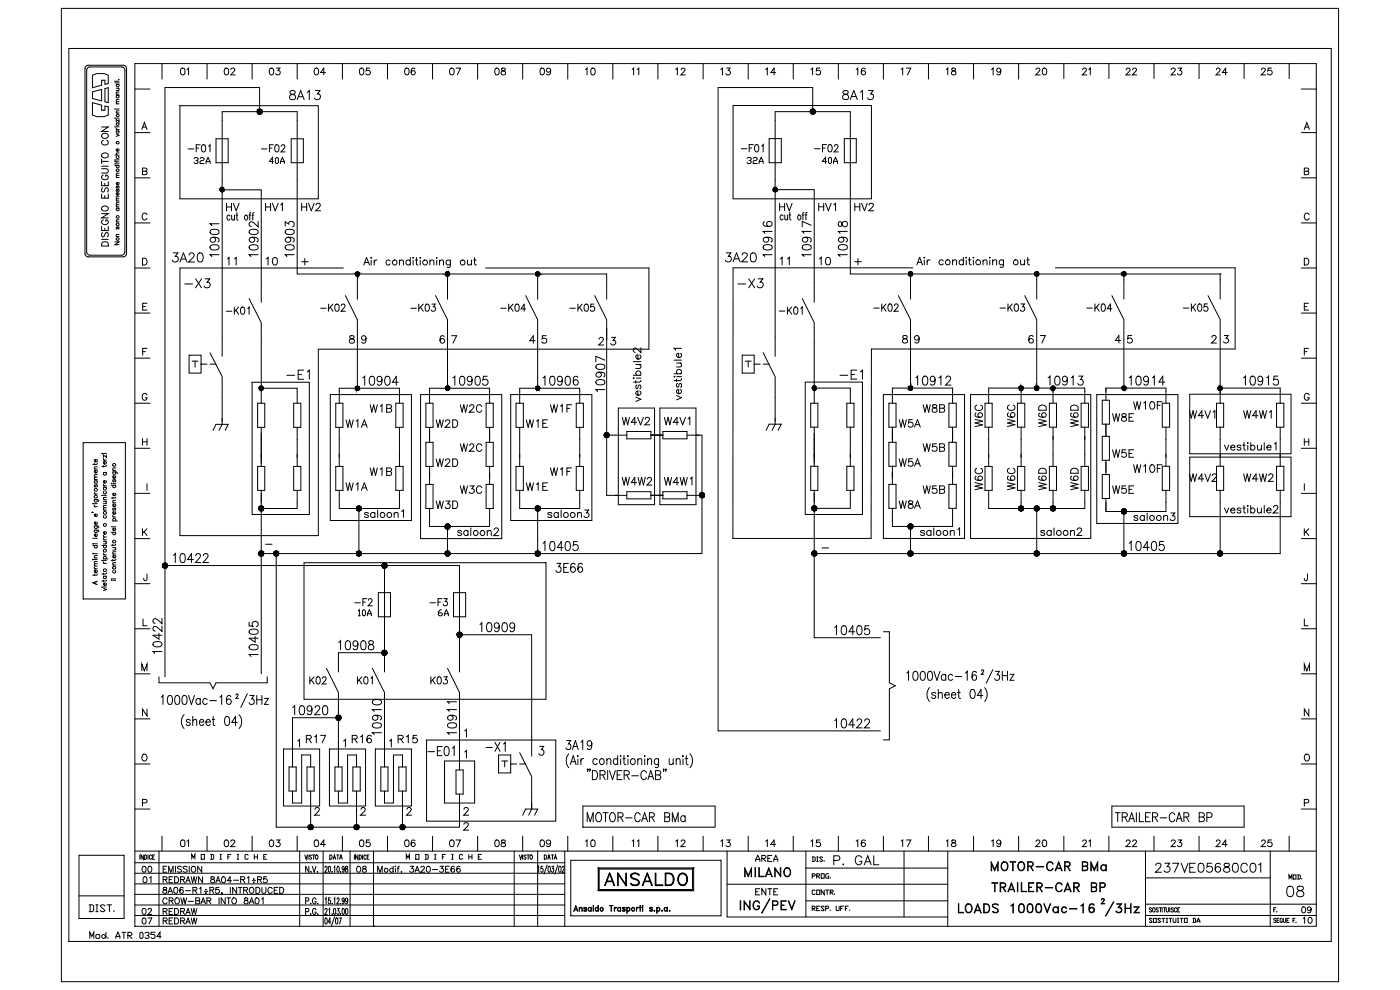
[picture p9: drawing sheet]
<svg xmlns="http://www.w3.org/2000/svg" width="297mm" height="210mm" viewBox="0 0 297 210" stroke-linecap="round" stroke-linejoin="round" font-family="sans-serif">
<g fill="none" stroke="#000" stroke-width=".21">
<path d="M61.6 19.3a.42 .42 0 0 0 .2 .6 .79 .79 0 0 1 .9 .9 .63 .63 0 0 1-.8 .3 .63 .63 0 0 1-.4-.8l.8-.4a.37 .37 0 0 0 .2-.6zM65.2 19.6l.4-.4v1.9M66.9 19.2h1l-.6 .7a.63 .63 0 0 1 .5 1.1 .63 .63 0 0 1-1.1-.2M178.9 19.3a.37 .37 0 0 0 .2 .6 .69 .69 0 0 1 .8 .3 .69 .69 0 0 1-.1 .8l-.6 .1-.4-.2a.7 .7 0 0 1 .1-.7 .7 .7 0 0 1 .8-.3 .42 .42 0 0 0 .1-.6zM182.5 19.6l.5-.4v1.9M184.2 19.2h1l-.5 .7a.61 .61 0 0 1 .6 .8 .61 .61 0 0 1-.8 .4l-.5-.3M38.2 22.4h29.3v19.8h-29.3zM47.1 25.6v-1.9h15.9v1.9M47.1 38.4v33.1M55.1 23.7v-5.1h-20.1v125M63 38.4v19.7h65.7v1.3M63 21.1l.8-1.9 .7 1.9"/>
<path d="M63.3 20.5h.9M155.5 22.4h29.4v19.8h-29.4zM164.4 25.6v-1.9h16v1.9M164.4 38.3v33.2M172.4 23.7v-5.1h-20.1v136.4h34.5M180.4 38.3v19.8h78.4M180.4 21.1l.7-1.9 .8 1.9M180.7 20.5h.9M36.7 53.6h1l-.5 .8a.64 .64 0 0 1 .6 .6 .64 .64 0 0 1-.5 .7 .64 .64 0 0 1-.8-.5M38.2 55.6l.7-2 .8 2M38.5 54.9h.9M40.1 54.1l.2-.4 .5-.1 .2 .1 .2 .5-1.2 1.4h1.3"/>
<path d="M41.5 59.1l1.3 1.9M42.1 53.7a.57 .57 0 0 1 .9 .3 .98 .98 0 0 1-.6 1.6 1.25 1.25 0 0 1-.3-1.9zM42.8 59.1l-1.3 1.9M43.5 59.1h1l-.6 .8a.61 .61 0 0 1 .7 .7 .61 .61 0 0 1-.9 .4l-.4-.3M44.7 52.2a1.59 1.59 0 0 1 1.7 0 .56 .56 0 0 1-.3 .8 1.34 1.34 0 0 1-1.5-.5zM44.7 48.9a1.59 1.59 0 0 1 1.7 0 .56 .56 0 0 1-.3 .8 1.34 1.34 0 0 1-1.5-.4zM45.2 50.3a.55 .55 0 0 1 .4 .9 .56 .56 0 0 1-.8 .1 .56 .56 0 0 1 0-.9 1.79 1.79 0 0 1 1.6 .2 .52 .52 0 0 1-.2 .7M46.5 54h-1.9l.3 .4M46.5 47.5h-1.9l.3 .4M47.1 40.3h8.3v19.7M48 43.1v1.6M48 43.9h1.1"/>
<path d="M48.2 54.9l.4-.3v1.6M48.8 45.8l-.1-.1a.5 .5 0 0 0-.6 .3 .5 .5 0 0 0 .2 .6l.3 .1 .2-.3M49.1 43.1v1.6M49.1 45.6l.1 1 .3 .1 .2-.3M49.5 43.1l.6 1.6 .6-1.6M49.7 54.9l.4-.3v1.6M49.7 45.6v1.1M50.1 45.6h.3M50.2 45.1l.1 1.5 .2 .1M52 45.7a.46 .46 0 0 1 .6 .5 .46 .46 0 0 1-.6 .4l-.1-.4zM52.8 45.6h.4M53 52.2a1.59 1.59 0 0 1 1.7 0 .56 .56 0 0 1-.3 .8 1.34 1.34 0 0 1-1.6-.5z"/>
<path d="M53 48.9a1.59 1.59 0 0 1 1.7 0 .56 .56 0 0 1-.3 .8 1.34 1.34 0 0 1-1.6-.4zM53.2 45.1l-.2 .1v.2v1.3M53.4 45.6h.4M53.5 50.3a.55 .55 0 0 1 .4 .9 .56 .56 0 0 1-.8 .1 .56 .56 0 0 1 0-.9 1.79 1.79 0 0 1 1.6 .2 .52 .52 0 0 1-.2 .7M53.9 45.1l-.3 .3v1.3M54.8 54h-2l.4 .4M54.8 47v1.1l-.9-.8a.56 .56 0 0 0-.7-.2 .56 .56 0 0 0-.4 .6l.5 .3M56.3 43.9h1.1M56.3 43.1v1.6M56.5 54.9l.4-.3v1.6M57.4 43.1v1.6M57.8 43.1l.6 1.6 .6-1.6"/>
<path d="M58 54.7a.52 .52 0 0 1 .8 .2v.4a.69 .69 0 0 1-.6 .9 1 1 0 0 1-.2-1.5zM59.5 43.4l.4-.3v1.6M60.5 48v-1l.7 .5a.61 .61 0 0 1 1-.4 .61 .61 0 0 1-.1 1M60.6 52.2a1.59 1.59 0 0 1 1.7 0 .56 .56 0 0 1-.2 .8 1.34 1.34 0 0 1-1.6-.5zM60.6 48.9a1.59 1.59 0 0 1 1.7 0 .56 .56 0 0 1-.2 .8 1.34 1.34 0 0 1-1.6-.4zM61.1 50.3a.55 .55 0 0 1 .5 .9 .56 .56 0 0 1-.9 .1 .56 .56 0 0 1 .1-.9 1.79 1.79 0 0 1 1.5 .2 .52 .52 0 0 1-.1 .7M62.4 54h-1.9l.4 .4M64 43.9h1.1M64 43.1v1.6M64 55.5h1.4M64.7 54.8v1.4M65.1 43.1v1.6"/>
<path d="M65.4 43.1l.6 1.6 .6-1.6M67 43.5l.3-.4 .5 .1 .1 .2-.2 .6-.7 .7h1M72.8 56.8h-34.6v56.8h29.3v-39.5h70.2v-17.3h-34.7M75.8 58.1v1.3M77.2 56.2l.6-1.6 .6 1.6M77.4 55.7h.7M78.7 54.7h.1zM78.7 55.2v1M79.4 55.2v1M80 55.2a.49 .49 0 0 0-.6 .4M82.8 55.4a.49 .49 0 0 0-.8-.1 .49 .49 0 0 0 0 .7 .49 .49 0 0 0 .8 0M84.7 55.4l.4-.2h.4l.1 1"/>
<path d="M84.7 55.2v1M87 55.4a.51 .51 0 0 0-.7-.1 .51 .51 0 0 0 0 .7 .51 .51 0 0 0 .7 0M87 54.6v1.6M87.6 54.7h.1zM87.6 55.2v1M88.1 55.2h.5M88.3 54.6v1.3l.1 .2 .3 .1M89.1 54.7h.1zM89.1 55.2v1M91.2 55.4l.4-.2h.4v1M91.2 55.2v1M92.6 54.7h.1z"/>
<path d="M92.6 55.2v1M93.2 55.4l.4-.2h.4l.1 1M93.2 55.2v1M94.9 58.1v1.3M95.5 55.2v1.4l-.3 .1h-.3M95.5 55.4a.51 .51 0 0 0-.7-.1 .51 .51 0 0 0 0 .7 .51 .51 0 0 0 .7 0M99.2 55.2v.9l.4 .1 .4-.3M100 55.2v1M100.5 55.2h.5M100.7 54.6v1.3l.1 .2 .3 .1M114.1 58.1v1.3M154.1 53.6h.9l-.5 .8a.64 .64 0 0 1 .6 .9 .64 .64 0 0 1-1 .2l-.2-.3"/>
<path d="M155.5 55.5l.7-1.9 .8 1.9M155.8 54.9h.9M157.4 54.1l.1-.3a.61 .61 0 0 1 1 .2l-.2 .6-1 .9h1.3M158.8 59.1l1.3 1.9M159.4 53.7a.61 .61 0 0 1 .9 .3 .96 .96 0 0 1-.6 1.5 .83 .83 0 0 1-.5-1.1zM160.1 59.1l-1.3 1.9M160.8 59.1h1l-.5 .7a.64 .64 0 0 1 .6 .6 .64 .64 0 0 1-.6 .7 .64 .64 0 0 1-.7-.4M162 52.1a1.59 1.59 0 0 1 1.7 0 .55 .55 0 0 1-.3 .8 .97 .97 0 0 1-1.5-.5zM162.2 47a.46 .46 0 0 0-.2 .8 1.59 1.59 0 0 0 1.7 0 .54 .54 0 0 0-.2-.8 .54 .54 0 0 0-.7 .3 .54 .54 0 0 0 .4 .7M162.5 50.3a.56 .56 0 0 1 .5 .7 .56 .56 0 0 1-.8 .4 .56 .56 0 0 1-.2-.8 1.45 1.45 0 0 1 1.7 0 .52 .52 0 0 1-.2 .7M163.8 54h-1.9l.3 .4M163.8 49.1h-1.9l.3 .4"/>
<path d="M164.4 40.2h8.3v19.8M165.4 43.9h1M165.4 43.1v1.6M165.5 54.9l.4-.3v1.6M166.1 45.8l-.1-.1a.52 .52 0 0 0-.6 .3 .52 .52 0 0 0 .3 .7l.4-.3M166.4 43.1v1.6M166.5 45.6v1l.3 .1 .3-.3M166.8 43.1l.6 1.6 .6-1.6M167 54.9l.4-.3v1.6M167.1 45.6v1.1M167.4 45.6h.3M167.5 45.1v1.3l.3 .3"/>
<path d="M169.4 45.7a.46 .46 0 0 1 .5 .4 .46 .46 0 0 1-.5 .5l-.2-.4zM170.1 45.6h.4M170.3 52.1a1.59 1.59 0 0 1 1.7 0 .55 .55 0 0 1-.3 .8 .97 .97 0 0 1-1.5-.5zM170.6 45.1h-.2l-.1 1.6M170.8 45.6h.4M170.8 50.3a.56 .56 0 0 1 .5 .7 .56 .56 0 0 1-.8 .4 .56 .56 0 0 1-.2-.8 1.45 1.45 0 0 1 1.7 0 .52 .52 0 0 1-.2 .7M171.2 45.1h-.2v1.6M172.1 54h-1.9l.3 .4M172.1 49.1h-1.9l.3 .4M172.1 47.8l-1.9-.8v1.1M173.7 43.9h1M173.7 43.1v1.6"/>
<path d="M173.8 54.9l.4-.3v1.6M174.7 43.1v1.6M175.1 43.1l.6 1.6 .6-1.6M175.3 54.7a.53 .53 0 0 1 .8 .2v1a.51 .51 0 0 1-.5 .3 .51 .51 0 0 1-.4-.3l-.1-.6zM176.8 43.4l.4-.3v1.6M177.9 52.1a1.59 1.59 0 0 1 1.8 0 .55 .55 0 0 1-.3 .8 .97 .97 0 0 1-1.6-.5zM177.9 47.1v.9a.42 .42 0 0 0 .7-.2 .61 .61 0 0 1 .5-.8 .61 .61 0 0 1 .6 .7 .62 .62 0 0 1-.7 .4 .62 .62 0 0 1-.4-.8 .42 .42 0 0 0-.7-.2zM178.5 50.3a.56 .56 0 0 1 .4 .7 .56 .56 0 0 1-.7 .4 .56 .56 0 0 1-.3-.8 1.45 1.45 0 0 1 1.8 0 .5 .5 0 0 1-.2 .7M179.7 54h-1.9l.4 .4M179.7 49.1h-1.9l.4 .4M181.3 55.5h1.4M181.3 43.1v1.6"/>
<path d="M181.3 43.9h1.1M182 54.8v1.4M182.4 43.1v1.6M182.8 43.1l.6 1.6 .6-1.6M184.4 43.5l.3-.4 .4 .1 .2 .2-.3 .6-.7 .7h1M193.1 58.1v1.3M193.6 56.8h-38.1v57.4h29.3l.1-40.2h77.1v-17.2h-38.1M194.5 56.2l.6-1.6 .6 1.6M194.7 55.6h.8M196.1 54.6v.1zM196.1 55.2v1M196.7 55.1v1.1"/>
<path d="M197.3 55.1a.53 .53 0 0 0-.6 .5M200.1 55.4a.51 .51 0 0 0-.8-.1 .51 .51 0 0 0 0 .7 .51 .51 0 0 0 .8 0M202.1 55.4l.4-.3 .3 .1 .1 1M202.1 55.1v1.1M204.4 55.4a.51 .51 0 0 0-.8-.1 .51 .51 0 0 0 0 .7 .51 .51 0 0 0 .8 0M204.4 54.6v1.6M205 54.6v.1zM205 55.2v1M205.4 55.1h.6M205.6 54.6v1.3l.1 .2 .3 .1M206.4 54.7h.2zM206.5 55.2v1"/>
<path d="M208.5 55.4l.4-.3 .4 .1 .1 1M208.5 55.1v1.1M210 54.6v.1zM210 55.2v1M210.6 55.4l.4-.3 .3 .1 .1 1M210.6 55.1v1.1M212.9 55.1l-.1 1.5-.3 .1-.3-.1M212.9 55.4a.51 .51 0 0 0-.8-.1 .51 .51 0 0 0 0 .7 .51 .51 0 0 0 .8 0M216.5 55.1v.8a.37 .37 0 0 0 .6 .2l.2-.2M217.3 55.1v1.1M217.8 55.1h.5M218 54.6v1.3l.1 .2 .3 .1"/>
<path d="M219.9 58.1v1.3M238.4 58.1v1.3M258.8 58.1h.1M258.8 58.1v1.3M39.2 60.2h1.7M40.7 76.6h1.3M41.4 76.6v1.3M42.7 77.2v1.9h-2.6v-3.8h2.6v1.9h1.2M44.6 77.2h1.2M55.4 72.8v10.2M60.9 79.6h1.6M63.3 79.4h.7"/>
<path d="M64.4 78.5h-1.1v1.9h1.1M65.2 78.9l.4-.4v1.9M74.3 71.3l-.1 .3 .2 .2a.57 .57 0 0 1 .7 .2 .57 .57 0 0 1-.1 .7l-.5 .1-.4-.3a.8 .8 0 0 1 .9-.8l.1-.3a.62 .62 0 0 0-.8-.1zM75.8 72.2v10.2M77.6 71.7a.5 .5 0 0 1-.6 .4 .5 .5 0 0 1-.2-.8 .5 .5 0 0 1 .8 .1v.3a.76 .76 0 0 1-.6 1.1l-.2-.3M78.6 79.9a.59 .59 0 0 1 .8 .3 1.34 1.34 0 0 1-.4 1.5h-.2a1.31 1.31 0 0 1-.2-1.8zM81.8 79.9a.59 .59 0 0 1 .9 .3 1.34 1.34 0 0 1-.4 1.5h-.2a1.31 1.31 0 0 1-.3-1.8zM94.2 71.4v-.1a.51 .51 0 0 0-.8 .2 .98 .98 0 0 0 .4 1.3 .49 .49 0 0 0 .5-.4 .49 .49 0 0 0-.4-.6 .49 .49 0 0 0-.6 .5M94.9 72.2v10.2M95.8 71.2h1.1l-.8 1.6M97.7 79.9a.56 .56 0 0 1 .8 .3 1.34 1.34 0 0 1-.4 1.5h-.1a1.31 1.31 0 0 1-.3-1.8zM101 79.9a.56 .56 0 0 1 .8 .3 1.34 1.34 0 0 1-.4 1.5h-.2a1.31 1.31 0 0 1-.2-1.8z"/>
<path d="M103.4 79.8h-.8l-.2 .8a.63 .63 0 0 1 1 0 .63 .63 0 0 1-.1 .9 .63 .63 0 0 1-.9-.2M113.5 72.3h-1.1l.7-1.1v1.6M114.1 72.2v10.2M115.9 71.2h-.8l-.1 .7a.56 .56 0 0 1 .9 0 .56 .56 0 0 1-.1 .8 .56 .56 0 0 1-.9-.2M116.8 79.9a.55 .55 0 0 1 .9 .3v.4a.83 .83 0 0 1-.6 1.1 1.31 1.31 0 0 1-.3-1.8zM120.1 79.9l.4-.1a1.21 1.21 0 0 1 0 1.9h-.1a1.31 1.31 0 0 1-.3-1.8zM126.5 77.5a1.59 1.59 0 0 1 1.7 0 .56 .56 0 0 1-.2 .8 1.34 1.34 0 0 1-1.6-.4zM127 78.9a.55 .55 0 0 1 .5 .9 .56 .56 0 0 1-.9 .1 .56 .56 0 0 1 .1-.9 1.79 1.79 0 0 1 1.5 .2 .52 .52 0 0 1-.1 .7M127.1 71.9l.3-.3h.3l.3 .3-.2 .5-.8 .8h1.1M128.3 76.4l-1.9-.8v1.1M128.7 69.7v35.4h2.4M129.7 71.6h.8l-.4 .6a.53 .53 0 0 1 .4 .8 .53 .53 0 0 1-1-.1"/>
<path d="M134.3 79.6h1.7M134.3 76.7h1.7M134.9 77.3h1.1M135.1 79.6a.51 .51 0 0 1-.1-.8 .51 .51 0 0 1 .8 0 .51 .51 0 0 1-.1 .8M135.6 77.3l.4 .4-.1 .4-1 .1M135.7 75.3a.5 .5 0 0 1 .1 .7 .5 .5 0 0 1-.7 0 .5 .5 0 0 1 .1-.7h.1v.9M136 73.7v1.1l-1-.9-.3-.1-.4 .3v.3l.4 .3M143 79.9h.2zM143 79.3h1.6M143 76.4h1.6M143.5 77h1.1M143.6 79.9h1"/>
<path d="M143.8 79.3a.51 .51 0 0 1-.1-.8 .51 .51 0 0 1 .7 0 .51 .51 0 0 1 0 .8M144.3 77l.2 .2a.37 .37 0 0 1-.2 .6h-.8M144.4 74.9a.5 .5 0 0 1 .1 .8 .5 .5 0 0 1-.8 0 .5 .5 0 0 1 .1-.8h.2v1M144.6 73.9h-1.6l.3 .4M156.5 60.2h1.7M157.4 75.3h2.6v3.8h-2.6zM158.1 76.6h1.2M158.7 76.6v1.3M160 77.2h1.3M161.9 77.2h1.3M172.7 72.8v10.2M178.2 79.6h1.6"/>
<path d="M180.6 79.4h.7M181.8 78.5h-1.2v1.9h1.2M182.5 78.9l.5-.4v1.9M191.6 71.2v.5l.5 .2a.44 .44 0 0 1 .4 .4 .44 .44 0 0 1-.4 .5l-.5-.1-.1-.2a.8 .8 0 0 1 .9-.8v-.3a.61 .61 0 0 0-.8-.2zM193.1 72.1v10.2M195 71.7a.49 .49 0 0 1-.7 .4 .49 .49 0 0 1-.2-.7 .49 .49 0 0 1 .8 0l.1 .3a.73 .73 0 0 1-.6 1.1l-.3-.3M195.9 79.9a.55 .55 0 0 1 .8 .2l.1 .5a.85 .85 0 0 1-.5 1.1h-.2a1.08 1.08 0 0 1-.3-1.6zM219.1 71.4a.49 .49 0 0 0-.7-.2l-.1 .3a.92 .92 0 0 0 .4 1.3 .49 .49 0 0 0 .5-.5 .49 .49 0 0 0-.4-.5 .49 .49 0 0 0-.6 .4M219.9 72.1v10.2M220.7 71.2h1.1l-.8 1.6M224 79.9a.52 .52 0 0 1 .8 .2l.1 .5a.85 .85 0 0 1-.5 1.1h-.2a.85 .85 0 0 1-.5-1.1zM228.8 79.8h.9l-.5 .7a.6 .6 0 0 1 .5 1 .6 .6 0 0 1-1.1-.2"/>
<path d="M237.7 72.2h-1.1l.7-1v1.6M238.4 72.1v10.2M240.1 71.2h-.8l-.1 .7a.56 .56 0 0 1 .9 0 .56 .56 0 0 1-.1 .8 .56 .56 0 0 1-.9-.2M241.2 79.9a.52 .52 0 0 1 .8 .2l.1 .5a.85 .85 0 0 1-.5 1.1h-.2a.85 .85 0 0 1-.5-1.1zM257.1 71.6l.3-.4h.4l.2 .3-.2 .5-.8 .8h1.1M258.8 72.1v10.2h12.8v.7M259.7 71.2h.8l-.4 .6a.54 .54 0 0 1 .4 .8 .54 .54 0 0 1-1-.1M265.4 79.9a.55 .55 0 0 1 .8 .2l.1 .5a.85 .85 0 0 1-.5 1.1h-.2a1.08 1.08 0 0 1-.3-1.6zM271.1 79.8h-.8l-.1 .8a.62 .62 0 0 1 .9 0 .62 .62 0 0 1-.1 .9 .62 .62 0 0 1-.9-.2M47.1 84.3v5.1M53.5 81.1h12.1v28h-12.1zM55.4 82.4h7.6v.6"/>
<path d="M55.4 91.9v6.4M63 93.2v3.8M70.1 83.7h17.2v26.7h-17.2zM72 83v-.6h12.7v.6M72 93.2v3.8M73.4 89.1l.4 1.5 .4-1.5 .3 1.5 .4-1.5M75.5 89.3l.4-.2v1.5M76.7 90.6l.6-1.5 .6 1.5M76.9 90.1h.7M76.9 80.2l.5-.4v1.9M78.5 85.8l.4 1.6 .4-1.6 .4 1.6 .3-1.6M78.5 99.2l.4 1.6 .4-1.6 .4 1.6 .3-1.6"/>
<path d="M80.6 86.2l.4-.4v1.6M80.6 99.5l.4-.3v1.6M81 80.4a.54 .54 0 0 1-.7 .4 .54 .54 0 0 1-.2-.8 .54 .54 0 0 1 .9 .1 1.45 1.45 0 0 1-.5 1.6l-.5-.3M82 86.6l1 .2 .1 .3-.4 .3h-.7v-1.6l.9 .1 .2 .4-.4 .3M82 100l.9 .1 .2 .4-.4 .3h-.7v-1.6l1 .2 .1 .3-.4 .3M84.5 81.1h-1.2l.8-1.3v1.9M84.7 93.2v3.8M89.2 83.7h17.2v30.5h-17.2zM91.1 83v-.6h12.8v.6M92.5 89.1l.4 1.5 .4-1.5 .4 1.5 .4-1.5M92.5 97.3l.4 1.6 .4-1.6 .4 1.6 .4-1.6M94.5 89.4l.2-.3h.4l.3 .1v.3l-1 1.1h1.1"/>
<path d="M94.5 97.7l.2-.3 .4-.1 .3 .2v.3l-1 1.1h1.1M96 89.1h.6a.85 .85 0 0 1 .5 .7 .85 .85 0 0 1-.5 .8h-.6zM96 97.3h.6a.85 .85 0 0 1 .5 .8 .85 .85 0 0 1-.5 .8h-.6zM96.1 80.2l.4-.4v1.9M97.6 85.8l.4 1.6 .4-1.6 .4 1.6 .4-1.6M97.6 94.1l.4 1.6 .4-1.6 .4 1.6 .4-1.6M99.6 86.2l.3-.4 .5 .1 .1 .3-.2 .5-.7 .7h1M99.6 94.5l.3-.4 .5 .1 .1 .3-.2 .5-.7 .7h1M100.2 80.4a.55 .55 0 0 1-.8 .5 .55 .55 0 0 1-.2-.8l.4-.3 .3 .1a1.31 1.31 0 0 1-.2 1.8l-.4-.1-.1-.2M102.2 86.2a.58 .58 0 0 0-.7-.4 .58 .58 0 0 0-.4 .6v.4a.59 .59 0 0 0 .4 .6 .59 .59 0 0 0 .7-.3M102.2 94.5a.58 .58 0 0 0-.7-.4 .58 .58 0 0 0-.4 .6v.4a.59 .59 0 0 0 .4 .6 .59 .59 0 0 0 .7-.3M108.3 83.7h17.3v26.7h-17.3z"/>
<path d="M110.2 83v-.6h12.8v.6M110.2 93.2v3.8M111.7 89.1l.3 1.5 .4-1.5 .4 1.5 .4-1.5M113.8 89.3l.4-.2v1.5M115.1 89.8h.7M115.2 80.2l.4-.4v1.9M116.1 89.1h-1v1.5h1M116.8 99.2l.4 1.6 .3-1.6 .4 1.6 .4-1.6M116.8 85.8l.4 1.6 .3-1.6 .4 1.6 .4-1.6M118.9 99.5l.4-.3v1.6M118.9 86.2l.4-.4v1.6M119.3 80.4a.55 .55 0 0 1-.7 .5 .55 .55 0 0 1-.3-.8 .55 .55 0 0 1 .9 0 1.06 1.06 0 0 1-.6 1.6l-.3-.3"/>
<path d="M120.3 100h.6M120.3 86.6h.6M121.2 85.8h-.9v1.6M121.2 99.2h-.9v1.6M122.6 80.1l-.1-.2a.56 .56 0 0 0-.8 .3 1.2 1.2 0 0 0 .4 1.5 .56 .56 0 0 0 .6-.5 .56 .56 0 0 0-.5-.6 .56 .56 0 0 0-.6 .5M123 93.2v3.8M126.5 80.8a1.32 1.32 0 0 1 1.8 .2v.2a.85 .85 0 0 1-1.1 .4h-.4a.52 .52 0 0 1-.3-.8zM128.3 82.6h-1.9l.4 .5M128.7 92.3h1.7M131.2 86.5v20.5h7.7v-20.5h-7.7M132 88.5l.4 1.6 .4-1.6 .3 1.6 .4-1.6M134.3 80.2h.2z"/>
<path d="M134.9 84.2l1.1 .5-1.1 .4M134.9 80.7v.6M135 80.2h1M135 89.6h-1.1l.8-1.1v1.6M135.1 81.6a.44 .44 0 0 0-.3 .5 .44 .44 0 0 0 .3 .4l.3-.6 .3-.3a.44 .44 0 0 1 .3 .5 .44 .44 0 0 1-.3 .4M135.3 88.5l.6 1.6 .6-1.6M135.7 82.9a.5 .5 0 0 1 .1 .8 .5 .5 0 0 1-.7 0 .5 .5 0 0 1 .1-.8h.1v.9M136 80.7l-.4 .3h-1.3M136.9 88.9l.1-.3 .5-.1 .2 .2 .1 .3-1 1.1h1.1M138.1 92.3h2.5M140 86.5h7.6v20.5h-7.6zM140.9 88.5l.4 1.6 .4-1.6 .4 1.6 .4-1.6"/>
<path d="M143.5 83.9l1.1 .5-1.1 .4M143.5 80.4v.5M143.8 81.3a.44 .44 0 0 0-.3 .4 .44 .44 0 0 0 .3 .4l.5-.8 .3 .3-.2 .5M144 89.6h-1.2l.8-1.1v1.6M144.2 88.5l.6 1.6 .6-1.6M144.4 82.6a.5 .5 0 0 1 .1 .8 .5 .5 0 0 1-.8 0 .5 .5 0 0 1 .1-.8h.2v.9M144.6 80.3l-.1 .3-.2 .1h-1.3M145.9 88.8l.4-.3v1.6M147.6 92.3h1.3v12.8M164.4 84.3v5M170.8 81h12.2v28.1h-12.2zM172.7 82.3h7.7v.7"/>
<path d="M172.7 91.9v6.4M180.4 93.2v3.8M187.4 83.7h17.2v30.5h-17.2zM189.3 83v-.7h12.8v.7M190.7 97.3l.4 1.6 .4-1.6 .4 1.6 .4-1.6M190.7 89l.4 1.6 .4-1.6 .4 1.6 .4-1.6M193.5 97.3h-.7l-.1 .7a.56 .56 0 0 1 .9 0 .56 .56 0 0 1-.1 .8 .56 .56 0 0 1-.8-.2M193.5 89h-.7l-.1 .7a.56 .56 0 0 1 .9 0 .56 .56 0 0 1-.1 .8 .56 .56 0 0 1-.8-.2M194 98.9l.6-1.6 .6 1.6M194 90.6l.6-1.6 .6 1.6M194.2 90.1h.8M194.2 98.4h.8"/>
<path d="M194.3 80.1l.4-.3v1.9M195.8 94.1l.4 1.6 .4-1.6 .4 1.6 .3-1.6M195.8 85.8l.4 1.6 .4-1.6 .4 1.6 .3-1.6M197.9 85.9a.32 .32 0 0 0 .1 .5 .58 .58 0 0 1 .7 .3 .58 .58 0 0 1-.1 .7h-.5l-.3-.1a.6 .6 0 0 1 .1-.7 .6 .6 0 0 1 .6-.2l.2-.3a.62 .62 0 0 0-.8-.2zM198.4 80.4a.56 .56 0 0 1-.7 .5 .56 .56 0 0 1-.4-.8 .56 .56 0 0 1 .8-.2 1.45 1.45 0 0 1 0 1.7 .52 .52 0 0 1-.7-.2M198.6 94.1h-.7l-.1 .7a.56 .56 0 0 1 .9 0 .56 .56 0 0 1-.1 .8 .56 .56 0 0 1-.9-.2M199.2 80.1l.4-.3v1.9M199.3 94.9h.7l.3 .2v.5l-.3 .1h-.7v-1.6l1 .2 .1 .3-.4 .3M199.3 86.6h.7l.3 .2v.5l-.3 .1h-.7v-1.6l1 .2 .1 .3-.4 .3M200.7 80.2l.3-.4h.3l.3 .3-.2 .7-.8 .9h1.1M205.9 83.7h25.5v30.5h-25.5zM206.8 88.9l1.6 .4-1.6 .4 1.6 .4-1.6 .4"/>
<path d="M207 87.6l-.1 .1a.49 .49 0 0 0 .3 .7 .74 .74 0 0 0 .7 .2 .74 .74 0 0 0 .5-.6 .49 .49 0 0 0-.5-.5 .49 .49 0 0 0-.5 .5 .49 .49 0 0 0 .5 .5M207.2 85.9a.6 .6 0 0 0-.4 .7 .6 .6 0 0 0 .6 .5h.4a.6 .6 0 0 0 .6-.5 .6 .6 0 0 0-.4-.7M207.2 99.3a.6 .6 0 0 0-.4 .7 .6 .6 0 0 0 .6 .5h.4a.6 .6 0 0 0 .6-.5 .6 .6 0 0 0-.4-.7M209.7 83v-.7h20.4v.7M209.7 93.2v3.8M213.7 88.9l1.6 .4-1.6 .4 1.6 .4-1.6 .4M214 87.6a.49 .49 0 0 0-.2 .7l.2 .1a.92 .92 0 0 0 1.3-.4 .49 .49 0 0 0-.5-.5 .49 .49 0 0 0-.5 .5 .49 .49 0 0 0 .5 .5M214.1 99.3a.58 .58 0 0 0-.4 .7 .58 .58 0 0 0 .6 .4h.4a.59 .59 0 0 0 .6-.4 .59 .59 0 0 0-.4-.7M214.1 85.9a.58 .58 0 0 0-.4 .7 .58 .58 0 0 0 .6 .4h.4a.59 .59 0 0 0 .6-.4 .59 .59 0 0 0-.4-.7M216.6 82.3v.7M216.6 93.2v3.8M220.3 88.9l1.6 .4-1.6 .4 1.6 .4-1.6 .4"/>
<path d="M220.4 86.2a.88 .88 0 0 1 1.5 .2v.6h-1.6zM220.4 99.6a.88 .88 0 0 1 1.5 .2v.6h-1.6zM220.6 87.6a.44 .44 0 0 0-.2 .7 .89 .89 0 0 0 1.5-.3 .49 .49 0 0 0-.5-.5 .49 .49 0 0 0-.5 .5 .49 .49 0 0 0 .5 .5M222.3 80.1l.4-.3v1.9M223.4 82.3v.7M223.4 92.5v3.9M226.4 80.4a.56 .56 0 0 1-.7 .5 .56 .56 0 0 1-.3-.8 .56 .56 0 0 1 .8-.2 1.45 1.45 0 0 1 0 1.7l-.4 .1-.4-.3M227.1 88.9l1.6 .4-1.6 .4 1.6 .4-1.6 .4M227.2 86.2a.88 .88 0 0 1 1.5 .2v.6h-1.6zM227.2 99.6a.88 .88 0 0 1 1.5 .2v.6h-1.6zM227.3 80.1l.3-.3v1.9M227.3 87.6l-.1 .1a.51 .51 0 0 0 .2 .7 .76 .76 0 0 0 .8 .2 .76 .76 0 0 0 .5-.6 .5 .5 0 0 0-.5-.5 .5 .5 0 0 0-.5 .5 .5 .5 0 0 0 .5 .5"/>
<path d="M230.1 92.5v3.9M232.7 83.7h17.2v27.3h-17.2zM234.6 83v-.7h12.7v.7M236 87.7l.4 1.6 .4-1.6 .3 1.6 .4-1.6M236 95.4l.4 1.6 .4-1.6 .3 1.6 .4-1.6M238.1 87.8v.5l.4 .1a.49 .49 0 0 1 .5 .3 .49 .49 0 0 1-.2 .6h-.5l-.4-.2a.8 .8 0 0 1 .9-.8l.1-.3a.61 .61 0 0 0-.8-.2zM238.8 95.4h-.7l-.1 .7a.57 .57 0 0 1 .8 0 .57 .57 0 0 1-.1 .8 .57 .57 0 0 1-.8-.2M239.5 88.5h.6M239.5 96.2h.6M239.5 80.1l.5-.3v1.9M240.5 87.7h-1v1.6h1M240.5 95.4h-1v1.6h1"/>
<path d="M240.5 98.6l.3 1.6 .4-1.6 .4 1.6 .4-1.6M240.5 85.2l.3 1.6 .4-1.6 .4 1.6 .4-1.6M242.6 98.9l.4-.3v1.6M242.6 85.5l.4-.3v1.6M243.6 80.4a.56 .56 0 0 1-.7 .5 .56 .56 0 0 1-.3-.8 .56 .56 0 0 1 .8-.2 1.45 1.45 0 0 1 0 1.7l-.4 .1-.4-.3M244.1 98.7a.46 .46 0 0 1 .8 .2 .73 .73 0 0 1 0 .9 .73 .73 0 0 1-.8 .3 1.11 1.11 0 0 1 0-1.4zM244.1 85.3a.51 .51 0 0 1 .8 .2 .76 .76 0 0 1 0 .9 .76 .76 0 0 1-.8 .3 1.16 1.16 0 0 1 0-1.4zM244.5 80.1l.4-.3v1.9M245.5 99.4h.6M245.5 86h.6M246.5 85.2h-1v1.6M246.5 98.6h-1v1.6"/>
<path d="M247.1 81h-1.2l.8-1.2v1.9M247.3 93.2v3.8M252.3 87.1l.4 1.6 .4-1.6 .3 1.6 .4-1.6M252.4 97h21.5v12.6h-21.5zM252.4 83.6h21.5v12.7h-21.5zM255.3 88.2h-1.1l.8-1.1v1.6M255.6 87.1l.6 1.6 .6-1.6M257.3 87.4l.4-.3v1.6M258.8 83v.6M258.8 93.2v3.8M259.8 94.4l.4 1.1 .5-1.1M261.1 94.9h.9a.51 .51 0 0 0-.6-.4 .51 .51 0 0 0-.4 .5 .51 .51 0 0 0 .4 .5l.6-.2"/>
<path d="M263.2 94.6l-.2-.2-.5 .1v.3l.7 .2v.3l-.2 .2-.6-.2M263.6 94.4h.6M263.8 80.1l.4-.3v1.9M263.8 87.1l.4 1.6 .4-1.6 .3 1.6 .4-1.6M263.9 93.9v1.3v.2l.3 .1M264.7 93.9v.1zM264.7 94.5v1M265.3 94.6a.5 .5 0 0 1 .8 0 .5 .5 0 0 1 0 .7 .5 .5 0 0 1-.8 0M265.3 93.9v1.6M266.7 94.4l.1 1 .4 .1 .4-.3M266.8 88.2h-1.1l.8-1.1v1.6M267.2 87.1l.3 1.6 .4-1.6 .4 1.6 .4-1.6"/>
<path d="M267.6 94.4v1.1M267.9 80.4a.56 .56 0 0 1-.7 .5 .56 .56 0 0 1-.4-.8 .56 .56 0 0 1 .8-.2 1.45 1.45 0 0 1 0 1.7l-.4 .1-.3-.3M268.2 93.9v1.6M268.7 80.1l.4-.3v1.9M268.7 94.9h.9v-.2a.5 .5 0 0 0-.7-.1 .5 .5 0 0 0 0 .8 .5 .5 0 0 0 .7-.1M269.3 87.4l.4-.3v1.6M270.3 94.2l.4-.3v1.6M271.6 93.2v3.8M35 120h62.5v1.9M36.8 117.8l.4-.4v1.9M38.4 117.5a.52 .52 0 0 1 .8 .3l.1 .4a.85 .85 0 0 1-.5 1.1h-.1a.85 .85 0 0 1-.5-1.1zM41 118.7h-1.2l.8-1.3v1.9"/>
<path d="M41.5 117.9l.3-.5h.4l.3 .4-.1 .4-.9 1.1h1.1M43.1 117.9l.4-.5h.3l.3 .4v.4l-1 1.1h1.1M55.4 104.6v38.3M56.3 115.4h1.4M58.6 117.4v58h38.9v-4.4M63 106.6v1.3h-7.6M72 106.6v1.3h12.7v-1.3M73.4 102.4l.4 1.6 .4-1.6 .3 1.6 .4-1.6M75.5 102.7l.4-.3v1.6M76.1 107.9v9.5M76.7 104l.6-1.6 .6 1.6M76.9 103.5h.7"/>
<path d="M78.1 108.9l-.2-.2-.6 .2 .1 .2 .7 .2v.4l-.5 .1-.3-.2M79.5 108.9a.52 .52 0 0 0-.7 0 .52 .52 0 0 0 0 .7 .52 .52 0 0 0 .7 0M79.5 108.7v1.1M80.1 108.2v1.6M81.6 120v1.9M83.6 109l.4-.3 .4 .1 .1 1M83.6 108.7v1.1M85.2 108.5l.4-.3v1.6M91.1 110.4v1.3h12.8v-1.3M91.1 100.2v.6M92.5 106.3l.4 1.6 .4-1.6 .4 1.6 .4-1.6M94.6 106.3h.8l-.4 .6a.53 .53 0 0 1 .4 .8 .53 .53 0 0 1-1-.2"/>
<path d="M94.9 111.7v5.7M96 106.3h.6a.85 .85 0 0 1 .5 .8 .85 .85 0 0 1-.5 .8h-.6zM97.6 103.1l.4 1.5 .4-1.5 .4 1.5 .4-1.5M97.9 112.8a.48 .48 0 0 0-.8 0l.6 .2 .2 .4a.48 .48 0 0 1-.8 0M99.3 112.8a.51 .51 0 0 0-.8-.1 .51 .51 0 0 0 0 .7 .51 .51 0 0 0 .8 0M99.3 112.5v1.1M99.7 103.1h.8l-.4 .6a.54 .54 0 0 1 .4 .8 .54 .54 0 0 1-.9-.1M99.9 112v1.6M102.2 103.4a.58 .58 0 0 0-.7-.3 .58 .58 0 0 0-.4 .6v.3a.59 .59 0 0 0 .4 .6 .59 .59 0 0 0 .7-.3M103.4 112.8l.4-.3 .3 .1 .1 1M103.4 112.5v1.1M104.8 112.4l.3-.4 .5 .1 .1 .2-.2 .5-.8 .8h1.1"/>
<path d="M110.2 106.6v1.3h12.8v-1.3M111.7 102.4l.3 1.6 .4-1.6 .4 1.6 .4-1.6M113.8 102.7l.4-.3v1.6M114.1 107.9v9.5M115.1 103.2h.7M115.2 115.2l.4-.3v1.9M116.1 102.4h-1v1.6h1M116.8 114.9a.55 .55 0 0 1 .9 .3v.5a.88 .88 0 0 1-.4 1.1h-.2a1.31 1.31 0 0 1-.3-1.9zM117.1 108.9l-.4-.2-.5 .2 .1 .2 .7 .2v.4l-.5 .1-.3-.2M118.1 119.5h.9l-.5 .7a.59 .59 0 0 1 .5 .9 .59 .59 0 0 1-1.1-.1M118.4 108.9a.52 .52 0 0 0-.7 0 .52 .52 0 0 0 0 .7 .52 .52 0 0 0 .7 0M118.4 108.7v1.1"/>
<path d="M119 108.2v1.6M119.5 116.1h-1.3l.9-1.2v1.9M120.1 114.9h.4a1.21 1.21 0 0 1 0 1.9h-.1a1.31 1.31 0 0 1-.3-1.9zM120.6 119.5h-1v1.9h1M122 119.7a.49 .49 0 0 0-.7-.1 1.25 1.25 0 0 0 .2 1.8 .55 .55 0 0 0 .5-.8 .55 .55 0 0 0-.9-.1l-.1 .3M122.5 114.9h-.8l-.1 .8a.62 .62 0 0 1 .9 0 .62 .62 0 0 1-.1 .9 .62 .62 0 0 1-.9-.2M122.5 109l.4-.3 .4 .1v1M122.5 108.7v1.1M123.5 119.7a.44 .44 0 0 0-.7-.1 1.19 1.19 0 0 0 .3 1.8 .56 .56 0 0 0 .5-.8 .56 .56 0 0 0-.9-.1l-.1 .3M124 108.2h.8l-.4 .6a.53 .53 0 0 1 .4 .8 .53 .53 0 0 1-.9-.2M132 101.3l.4 1.6 .4-1.6 .3 1.6 .4-1.6M135 102.4h-1.1l.8-1.1v1.6"/>
<path d="M135.4 101.3l.3 1.6 .4-1.6 .4 1.6 .4-1.6M137.3 101.6l.3-.3h.3l.3 .3-.2 .5-.8 .8h1.1M138.1 105.1h2.5M140.9 101.3l.4 1.6 .4-1.6 .4 1.6 .4-1.6M144 102.4h-1.2l.8-1.1v1.6M144.3 101.3l.4 1.6 .3-1.6 .4 1.6 .4-1.6M146.4 101.6l.4-.3v1.6M148.3 105.1h.6M148.9 105.1v12.3h-93.5M172.7 104.6v30.7h14.1M174.4 116.2h1.4M180.4 106.6v1.2h-7.7"/>
<path d="M189.3 110.4v1.3h12.8v-1.3M189.3 100.2v.6M190.7 106.2l.4 1.6 .4-1.6 .4 1.6 .4-1.6M192.8 106.3v.5l.5 .1a.44 .44 0 0 1 .4 .4 .44 .44 0 0 1-.4 .5h-.5l-.1-.3a.6 .6 0 0 1 .7-.6l.2-.4a.61 .61 0 0 0-.8-.2zM193.1 111.7v5.7M194 107.8l.6-1.6 .6 1.6M194.2 107.3h.8M195.8 103.1l.4 1.5 .4-1.5 .4 1.5 .3-1.5M196.1 112.7l-.3-.2-.5 .2 .1 .2 .6 .2v.4l-.4 .1-.3-.2M197.5 112.7a.52 .52 0 0 0-.8 0 .52 .52 0 0 0 0 .7 .52 .52 0 0 0 .8 0M197.5 112.5v1.1M198.1 112v1.6"/>
<path d="M198.6 103.1h-.7l-.1 .6a.56 .56 0 0 1 .9 0 .56 .56 0 0 1-.1 .9 .56 .56 0 0 1-.9-.3M199.3 103.8h.7l.3 .2v.5l-.3 .1h-.7v-1.5l1 .1 .1 .3-.4 .3M201.6 112.8l.4-.3 .4 .1v1M201.6 112.5v1.1M203.2 112.3l.4-.3v1.6M206.8 102.4l1.6 .3-1.6 .4 1.6 .4-1.6 .4M207 101l-.1 .1a.49 .49 0 0 0 .3 .7 .95 .95 0 0 0 1.2-.3 .48 .48 0 0 0-.4-.6 .48 .48 0 0 0-.5 .5 .48 .48 0 0 0 .4 .5M209.7 106.6v1.3h20.4v-1.3M213.7 102.4l1.6 .3-1.6 .4 1.6 .4-1.6 .4M214 101a.49 .49 0 0 0-.2 .7l.2 .1a.92 .92 0 0 0 1.3-.4 .49 .49 0 0 0-.5-.5 .49 .49 0 0 0-.5 .5 .49 .49 0 0 0 .5 .5M216.6 106.6v1.3M219.9 107.9v9.5"/>
<path d="M220.3 102.4l1.6 .3-1.6 .4 1.6 .4-1.6 .4M220.6 101a.44 .44 0 0 0-.2 .7l.3 .1a.95 .95 0 0 0 1.2-.3 .48 .48 0 0 0-.4-.6 .48 .48 0 0 0-.5 .5 .48 .48 0 0 0 .4 .5M221.6 112.7l-.3-.2-.5 .2 .1 .2 .6 .2v.4l-.4 .1-.3-.2M223 112.7a.52 .52 0 0 0-.8 0 .52 .52 0 0 0 0 .7 .52 .52 0 0 0 .8 0M223 112.5v1.1M223.4 106.6v1.3M223.6 112v1.6M227.1 112.8l.4-.3 .4 .1v1M227.1 112.5v1.1M227.1 102.4l1.6 .3-1.6 .4 1.6 .4-1.6 .4M227.3 101l-.1 .1a.51 .51 0 0 0 .2 .7 .98 .98 0 0 0 1.3-.3 .49 .49 0 0 0-.4-.6 .49 .49 0 0 0-.6 .5 .49 .49 0 0 0 .5 .5M228.5 112.4l.3-.4 .5 .1 .1 .2-.2 .5-.7 .8h1"/>
<path d="M234.6 106.6v1.9h12.7v-1.9M236 103.1l.4 1.5 .4-1.5 .3 1.5 .4-1.5M238.4 108.5v8.9M238.8 103.1h-.7l-.1 .6a.56 .56 0 0 1 .8 0 .56 .56 0 0 1-.1 .9 .56 .56 0 0 1-.8-.3M239.5 103.8h.6M239.5 115.2l.5-.4v2M240.5 103.1h-1v1.5h1M241.2 114.9l.4-.1a1.19 1.19 0 0 1 0 2h-.2a1.33 1.33 0 0 1-.2-1.9zM241.4 109.6l-.3-.3-.5 .3 .2 .2 .5 .1 .1 .3a.44 .44 0 0 1-.4 .2 .44 .44 0 0 1-.4-.2M242.7 109.6a.51 .51 0 0 0-.7-.1 .51 .51 0 0 0 0 .7 .51 .51 0 0 0 .7 0M242.7 109.3v1.1M243.3 108.8v1.6"/>
<path d="M243.8 116.1h-1.2l.8-1.3v2M244.5 114.9l.4-.1a1.19 1.19 0 0 1 0 2h-.2a1.33 1.33 0 0 1-.2-1.9zM246.8 114.8h-.8l-.1 .9a.63 .63 0 0 1 1 0 .63 .63 0 0 1-.1 .9 .63 .63 0 0 1-.9-.2M246.8 109.6l.4-.3 .4 .1 .1 1M246.8 109.3v1.1M248.4 108.8h.8l-.5 .6a.53 .53 0 0 1 .4 .9 .53 .53 0 0 1-.9-.2M252.3 100.5l.4 1.6 .4-1.6 .3 1.6 .4-1.6M255.3 101.6h-1.1l.8-1.1v1.6M255.6 100.5l.6 1.6 .6-1.6M257.2 100.9l.1-.3 .5-.1 .3 .5-1 1.1h1.1M258.8 106.6v10.8M259.8 107.8l.4 1 .5-1"/>
<path d="M261.1 108.2h.9a.51 .51 0 0 0-.7-.4 .51 .51 0 0 0-.3 .7 .51 .51 0 0 0 .7 .3l.3-.2M263.2 108a.44 .44 0 0 0-.4-.3 .44 .44 0 0 0-.4 .3l.8 .5-.2 .3-.6-.2M263.6 107.8h.6M263.8 100.5l.4 1.6 .4-1.6 .3 1.6 .4-1.6M263.9 107.2v1.3v.2l.3 .1M264.6 107.3h.2zM264.7 107.9v.9M265.3 108a.5 .5 0 0 1 .8-.1 .5 .5 0 0 1 0 .8 .5 .5 0 0 1-.8-.1M265.3 107.2v1.6M266.7 107.8l.1 .9a.52 .52 0 0 0 .8-.2M266.8 101.6h-1.1l.8-1.1v1.6M267.2 100.5l.3 1.6 .4-1.6 .4 1.6 .4-1.6"/>
<path d="M267.6 107.8v1M268.2 107.2v1.6M268.7 108.2h.9a.49 .49 0 0 0-.7-.4 .49 .49 0 0 0-.1 .8l.3 .2 .5-.2M269.1 100.9l.2-.3 .4-.1 .4 .5-1 1.1h1M270.2 107.6l.3-.4 .4 .1 .2 .2-.2 .6-.8 .7h1M271.6 106.6v10.8h-98.9M32.5 136.3l.3-.1a1.4 1.4 0 0 1 1.6 .3v.2a1.15 1.15 0 0 1-1.9 0zM33.7 134.4v1.2l-1.2-.9h1.9M34.4 138.2h-1.9l.3 .4M34.4 132.8v1.1l-1-.8-.6-.2-.3 .1v.5l.4 .4M34.4 131.1v1.2l-1-.8a.61 .61 0 0 0-.9-.1v.7l.4 .1M52.8 132v.8h.9a.63 .63 0 0 1 0-.9 .63 .63 0 0 1 .9 .1 .63 .63 0 0 1-.2 .9"/>
<path d="M53 137a1.59 1.59 0 0 1 1.7 0 .56 .56 0 0 1-.3 .8 1.34 1.34 0 0 1-1.6-.5zM53 133.7a1.59 1.59 0 0 1 1.7 0 .56 .56 0 0 1-.3 .8 1.34 1.34 0 0 1-1.6-.4zM54.1 135v1.2l-1.3-.8h2M54.8 138.8h-2l.4 .5M71.8 136.3l.4-.4v1.9M73.5 136a.52 .52 0 0 1 .8 .3l.1 .4a.85 .85 0 0 1-.5 1.1h-.2a.85 .85 0 0 1-.5-1.1zM75.9 136.5a.56 .56 0 0 1-.7 .5 .56 .56 0 0 1-.3-.8 .56 .56 0 0 1 .8-.2 1.45 1.45 0 0 1 0 1.7l-.4 .1-.4-.2M76.8 136a.52 .52 0 0 1 .8 .3v.4a.85 .85 0 0 1-.4 1.1h-.2a.85 .85 0 0 1-.5-1.1zM78.3 136a.38 .38 0 0 0 .2 .6 .68 .68 0 0 1 .7 .4 .68 .68 0 0 1-.1 .7l-.2 .1a.57 .57 0 0 1-.8-.4 .57 .57 0 0 1 .5-.7l.4-.1a.42 .42 0 0 0 .1-.6zM81.6 134.6v3.8h-9.8M97.5 138.4v-3.8h15.3v21.7M101.8 132.4l.4-.3v1.9"/>
<path d="M103.4 132.2a.59 .59 0 0 1 .9 .2 1.34 1.34 0 0 1-.4 1.6h-.2a1.31 1.31 0 0 1-.3-1.8zM105.9 132.7a.54 .54 0 0 1-.8 .4 .54 .54 0 0 1-.1-.8 .54 .54 0 0 1 .8 0 1.45 1.45 0 0 1-.4 1.7l-.5-.3M106.7 132.2a.59 .59 0 0 1 .9 .2 1.34 1.34 0 0 1-.5 1.6h-.1a1.31 1.31 0 0 1-.3-1.8zM109.2 132.7a.54 .54 0 0 1-.8 .4 .54 .54 0 0 1-.1-.8 .54 .54 0 0 1 .8 0 1.45 1.45 0 0 1-.4 1.7l-.4-.1-.1-.2M119.6 120.4h.6M177.1 133.1l.3-.4v1.9M178.7 132.8a.55 .55 0 0 1 .8 .3 .97 .97 0 0 1-.6 1.5 1.31 1.31 0 0 1-.2-1.8zM181.3 134h-1.2l.8-1.3v1.9M182 132.8a.55 .55 0 0 1 .8 .3 .97 .97 0 0 1-.6 1.5 1.31 1.31 0 0 1-.2-1.8zM184.4 132.7h-.9l-.1 .8a.62 .62 0 0 1 1 0 .62 .62 0 0 1-.1 1 .62 .62 0 0 1-.9-.2M187.4 134h1.3v10.8l1.2 .7-1.2 .6v10.8h-1.3M33.7 143.6v1.2h10.9l.6 1.3 .6-1.3h10.9v-1.2"/>
<path d="M34.2 147.9l.4-.4v1.9M35.7 147.6a.48 .48 0 0 1 .8 .3l.1 .4a.88 .88 0 0 1-.5 1.1h-.1a1.08 1.08 0 0 1-.4-1.5zM37.3 147.6l.4-.1a1.21 1.21 0 0 1 0 1.9h-.2a1.08 1.08 0 0 1-.4-1.5zM38.8 147.6l.4-.1a1.21 1.21 0 0 1 0 1.9h-.1a1.32 1.32 0 0 1-.3-1.8zM39.1 151.6a2.16 2.16 0 0 0 0 2.9M40 147.5l.6 1.9 .6-1.9M40.4 152.9a.45 .45 0 0 0-.5-.3 .45 .45 0 0 0-.4 .3l.2 .3 .6 .1 .1 .3a.45 .45 0 0 1-.5 .3 .45 .45 0 0 1-.4-.3M40.9 153l.4-.4 .4 .1v1.2M40.9 152v1.9M42.3 153.2h.9l-.1-.4a.42 .42 0 0 0-.4-.2 .42 .42 0 0 0-.3 .3 .56 .56 0 0 0 0 .8 .56 .56 0 0 0 .8-.1M42.5 148.4a.45 .45 0 0 0-.4-.3 .45 .45 0 0 0-.5 .3 .56 .56 0 0 0 0 .9 .56 .56 0 0 0 .9-.1M42.5 148.1v1.3"/>
<path d="M43.7 153.2h.9l-.2-.5a.63 .63 0 0 0-.8 .4 .63 .63 0 0 0 .5 .8h.2l.3-.3M44 148.4l-.2-.1a.56 .56 0 0 0-.8 .6 .56 .56 0 0 0 1 .3M44.5 148.6h1.4M45 152.6h.5M45.2 152v1.5l.1 .3 .3 .1M46.6 147.9l.4-.4v1.9M47.9 152.1l.4-.1a1.24 1.24 0 0 1 0 1.9h-.2a1.37 1.37 0 0 1-.2-1.8zM49 147.8l-.1-.2-.4-.1a1.35 1.35 0 0 0-.2 1.8 .54 .54 0 0 0 .7-.2 .54 .54 0 0 0-.2-.7 .54 .54 0 0 0-.7 .1l-.1 .3M50.1 147.4l.1-.2 .3 .2-.5 .7h.6M50.3 153.2h-1.1l.8-1.2v1.9M50.7 151.6a2.26 2.26 0 0 1 0 2.9M52.5 147.2l-1.4 2.8"/>
<path d="M53 147.5h.9l-.5 .8a.59 .59 0 0 1 .5 .9 .59 .59 0 0 1-1.1-.1M54.5 147.5v1.9M54.5 148.4h1.1M55.6 147.5v1.9M56.1 148.1h.8l-.8 1.3h.8M62.1 150l.4-.3v1.9M63.1 157.2l.4-.3v1.5M63.7 149.8a.59 .59 0 0 1 .9 .2v.5a.85 .85 0 0 1-.5 1.1h-.1a1.08 1.08 0 0 1-.4-1.6zM65 156.8l.9-.1 .1-.3v-.3l-1-.1v1.6M65.5 156.8l.5 .8M66.2 150.3a.53 .53 0 0 1-.8 .4 .53 .53 0 0 1-.1-.8 .53 .53 0 0 1 .8 .1 1.97 1.97 0 0 1-.2 1.5 .51 .51 0 0 1-.7-.2M66.7 156.3l.4-.3v1.6"/>
<path d="M66.9 150.2l.1-.4a.55 .55 0 0 1 .8 .1 .55 .55 0 0 1-.2 .8l-.9 .9h1.2M68 156h1.1l-.8 1.6M68.7 149.8l.4-.1a1.21 1.21 0 0 1 0 1.9h-.2a.85 .85 0 0 1-.5-1.1zM71.8 152.2h-9.7v7.9M71.8 151.2v8.9M72.9 157.2l.4-.3v1.5M74.7 156.8l.9-.1 .2-.3-.1-.3-1-.1v1.6M75.2 156.8l.6 .8M76.5 156.3l.4-.3v1.6M78.7 156.2a.44 .44 0 0 0-.6-.2 .89 .89 0 0 0 .3 1.6 .49 .49 0 0 0 .4-.6 .49 .49 0 0 0-.5-.4 .49 .49 0 0 0-.5 .4M79.1 153.5l.7-.2a.83 .83 0 0 1 1.1 .6 1.19 1.19 0 0 1-1.9 0zM79.1 148.6l.7-.2a.82 .82 0 0 1 1.1 .6 1.19 1.19 0 0 1-1.9 0z"/>
<path d="M79.6 151.7a.55 .55 0 0 1 .5 .9 .56 .56 0 0 1-.9 .1 .56 .56 0 0 1 .1-.9 1.06 1.06 0 0 1 1.6 .6l-.3 .3M80.9 155.4h-1.9l.4 .4M80.9 150.5h-1.9l.4 .4M81.6 151.2v8.9M82.7 157.2l.3-.3v1.5M84.5 156.8l.9-.1 .1-.4-.3-.3h-.7v1.6M85 156.8l.5 .8M86.2 156.3l.4-.3v1.6M88.4 156h-.7l-.1 .7a.56 .56 0 0 1 .8 0 .56 .56 0 0 1-.1 .8 .56 .56 0 0 1-.8-.2M90.5 157h27.4v17.2h-27.4zM90.8 159.4h1.4M92.8 159.3h.6"/>
<path d="M93.8 158.3h-1v2h1M94.4 158.4l.4-.1a1.24 1.24 0 0 1 0 2h-.1a1.37 1.37 0 0 1-.3-1.9zM95 153.5a1.59 1.59 0 0 1 1.8 0 .56 .56 0 0 1-.3 .9 1.34 1.34 0 0 1-1.6-.5zM95.6 151.7a.55 .55 0 0 1 .4 .9 .56 .56 0 0 1-.8 .1 .56 .56 0 0 1 0-.9 1.79 1.79 0 0 1 1.6 .2 .52 .52 0 0 1-.2 .7M96 158.7l.3-.4v2M96.8 155.4h-1.9l.4 .4M96.8 150.5h-1.9l.4 .4M96.8 148.9h-1.9l.4 .4M97.5 150.6v10.2M98.6 159.5l.4-.3v1.6M98.6 155l.4-.3v1.6M103.1 158.6h1.4"/>
<path d="M105 157.5l1.1 1.9M106.1 157.5l-1.1 1.9M106.8 157.8l.4-.3v1.9M114.5 158.3h.8l-.4 .7a.59 .59 0 0 1 .4 .9 .59 .59 0 0 1-1-.1M120.2 157.1h.8l-.4 .7a.58 .58 0 0 1 .5 .9 .58 .58 0 0 1-1-.1M120.6 159.9a2.26 2.26 0 0 0 0 2.9M121.4 159l.7-1.9 .6 1.9M121.7 158.3h.7M123.2 157.5l.4-.4v1.9M125.6 157.7l-.2 .3a.56 .56 0 0 1-.9-.2 .56 .56 0 0 1 .6-.7 1.11 1.11 0 0 1 0 1.9l-.4-.1-.1-.2M146.4 159.9a2.26 2.26 0 0 1 0 2.9M177.1 152.8l.3-.3v1.9"/>
<path d="M178.7 152.6a.51 .51 0 0 1 .8 .2 1.66 1.66 0 0 1-.1 1.5 .55 .55 0 0 1-.9-.3 1.58 1.58 0 0 1 .2-1.4zM181.3 153.8h-1.2l.8-1.3v1.9M181.8 152.9l.3-.4h.4l.3 .3-.3 .7-.8 .9h1.2M183.4 152.9l.4-.4h.3l.3 .3-.2 .7-.8 .9h1.1M192.3 142.7l.4-.3v1.9M193.9 142.5l.4-.1a1.21 1.21 0 0 1 0 1.9h-.2a1.32 1.32 0 0 1-.2-1.8zM195.4 142.5l.4-.1a1.2 1.2 0 0 1 0 1.9h-.1a1.32 1.32 0 0 1-.3-1.8zM197 142.5a.48 .48 0 0 1 .7 .2 .99 .99 0 0 1-.5 1.6 1.08 1.08 0 0 1-.4-1.6zM197.2 145.9a2.26 2.26 0 0 0 0 2.9M198.1 142.4l.7 1.9 .6-1.9M198.5 147.1a.5 .5 0 0 0-.9 0l.1 .2 .7 .3 .1 .3a.47 .47 0 0 1-.4 .3 .47 .47 0 0 1-.5-.3M199 147.2l.4-.3h.4l.1 1.2"/>
<path d="M199 146.2v1.9M200.4 147.4h1l-.2-.5a.44 .44 0 0 0-.7 .2 .59 .59 0 0 0 0 .7 .59 .59 0 0 0 .7 .2l.2-.1M200.6 143.3a.6 .6 0 0 0-1 .2 .6 .6 0 0 0 .7 .8l.3-.2M200.6 143v1.3M201.8 147.4h.9v-.3a.61 .61 0 0 0-.9 .2 .61 .61 0 0 0 .4 .8h.3l.2-.2M202.1 143.3a.56 .56 0 0 0-.8-.1 .56 .56 0 0 0-.1 .9 .48 .48 0 0 0 .9 0M202.6 143.5h1.4M203.1 146.9h.6M203.4 146.2v1.6v.2l.4 .1M204.8 142.7l.4-.3v1.9M206 146.3l.4-.1a1.08 1.08 0 0 1 .4 1.6l-.2 .2-.4 .1a1.35 1.35 0 0 1-.2-1.8zM207.1 142.7l-.1-.2a.48 .48 0 0 0-.7 .2 1.76 1.76 0 0 0 .1 1.5 .56 .56 0 0 0 .8-.5 .56 .56 0 0 0-.8-.5l-.2 .5"/>
<path d="M208.2 142.3l.1-.2h.3l.1 .3-.5 .6h.5M208.5 147.5h-1.2l.8-1.3v1.9M208.9 145.9a2.26 2.26 0 0 1 0 2.9M210.6 142l-1.4 2.9M211.1 142.4h.9l-.5 .7a.58 .58 0 0 1 .5 .9 .58 .58 0 0 1-1-.1M212.6 142.4v1.9M212.6 143.3h1.1M213.7 142.4v1.9M214.2 143h.9l-.9 1.3h.9M65.9 160.1h-1.9v10.2h-1.9M65.9 170.3v4.5M66.8 171.7l.3-.4 .5 .1 .1 .2-.2 .5-.8 .8h1.1"/>
<path d="M75.6 160.1h-1.9v10.2h-1.9M75.6 170.3v4.5M76.6 171.7l.3-.4 .4 .1 .2 .2-.2 .5-.8 .8h1.1M85.4 160.1h-1.9v10.2h-1.9M85.4 170.3v4.5M86.3 171.7l.3-.4 .5 .1 .1 .2-.2 .5-.7 .8h1M94.3 161.4h6.4v8.9h-6.4zM98.4 171.7l.3-.4 .5 .1 .1 .2-.2 .5-.7 .8h1M98.4 174.9l.2-.3 .4-.1 .3 .1v.4l-.9 1.1h1M105.8 160.1h2.5v3.8h-2.5zM106.4 161.4h1.3M107.1 161.4v1.3"/>
<path d="M108.3 162h1.3M110.2 162h1.3M112.8 169.1v2.5M121 162.2l.6-1.9 .6 1.9M121.2 161.6h.8M122.5 160.4h.2zM122.6 161v1.2M123.2 160.9v1.3M123.6 171h28.1v4.4h-28.1zM123.8 160.9l-.4 .1-.2 .4M124.6 174.3v-1.9l.6 1.9 .6-1.9v1.9M124.7 163.2h-.1h.1l-.1 .4"/>
<path d="M125.2 163.2h-.1h.1l-.1 .4M125.7 163.5a1.01 1.01 0 0 1 1 .7 1.01 1.01 0 0 1-.5 1.2h-.5zM126.5 172.7l.3-.3a1.03 1.03 0 0 1 .9 .7 1.03 1.03 0 0 1-.4 1.1 .62 .62 0 0 1-.7 0 .62 .62 0 0 1-.2-.6zM126.7 161.2a.47 .47 0 0 0-.4-.3 .47 .47 0 0 0-.5 .3 .56 .56 0 0 0 .1 .8 .56 .56 0 0 0 .8-.1M127.3 164.4l.9-.1 .2-.3-.1-.4-.3-.1h-.7v1.9M127.4 161a.58 .58 0 0 1 .8 .5 .58 .58 0 0 1-.8 .6l-.2-.5zM127.8 164.4l.6 1M127.9 172.4h1.1M128.4 172.4v1.9M128.7 161.3l.4-.4 .4 .1 .1 1.2M128.7 160.9v1.3M128.9 163.5v1.9"/>
<path d="M129.3 163.5l.6 1.9 .6-1.9M129.6 172.5l.2-.1a1.04 1.04 0 0 1 .8 .7 1.04 1.04 0 0 1-.4 1.1l-.4 .1a1.19 1.19 0 0 1-.2-1.8zM130.9 164.4h.7M131 161.2a.47 .47 0 0 0-.4-.3 .47 .47 0 0 0-.4 .3 .56 .56 0 0 0 0 .8 .56 .56 0 0 0 .8-.1M131 160.3v1.9M131.1 173.3l.9-.1 .2-.3-.1-.3-.3-.2h-.7v1.9M131.6 160.4h.1zM131.6 173.3l.6 1M131.7 161v1.2M131.9 163.5h-1v1.9h1M132.1 160.9h.5M132.4 160.3v1.5v.3l.4 .1"/>
<path d="M132.4 164.4h.7a.46 .46 0 0 0 .4-.5 .46 .46 0 0 0-.4-.4h-.7v1.9M132.7 173.5h1.4M132.9 164.4l.6 1M133.1 160.4h.2zM133.2 161v1.2M134 164.5h1.4M135.3 161.3l.4-.4 .4 .1v1.2M135.3 160.9v1.3M135.8 172.8a.6 .6 0 0 0-.7-.4 .6 .6 0 0 0-.4 .7v.5a.6 .6 0 0 0 .4 .7 .6 .6 0 0 0 .7-.5M136.1 174.3l.6-1.9 .7 1.9M136.3 173.7h.8M136.7 160.4h.1z"/>
<path d="M136.8 161v1.2M137.1 163.9a.6 .6 0 0 0-.7-.4 .6 .6 0 0 0-.4 .7v.5a.6 .6 0 0 0 .4 .7 .6 .6 0 0 0 .7-.5M137.4 161.3l.4-.4 .3 .1 .1 1.2M137.4 160.9v1.3M137.4 165.4l.6-1.9 .7 1.9M137.7 164.7h.7M137.8 173.3l.9-.1 .1-.3-.1-.3-.3-.2h-.6v1.9M138.3 173.3l.5 1M139.1 164.4h.9l.2 .6-.4 .4h-.7v-1.9h.7l.3 .1 .1 .4-.4 .4M139.7 160.9l-.1 1.7-.2 .2-.4-.1M139.7 161.2a.48 .48 0 0 0-.8 0 .56 .56 0 0 0 0 .8 .56 .56 0 0 0 .8-.1M140.8 163.2h-.1h.1l-.1 .4"/>
<path d="M141 173.3l.9 .1 .2 .5-.2 .3-.2 .1h-.7v-1.9h.7l.3 .2v.5l-.3 .2M141.3 163.2h-.2h.2l-.2 .4M142 160.9v1.2l.4 .1 .4-.4M142.6 174.3v-1.9l.6 1.9 .7-1.9v1.9M142.8 160.9v1.3M143.4 161.3l.4-.4 .4 .1 .1 1.2M143.4 160.9v1.3M144.8 160.4h.2zM144.9 161v1.2M145.3 173.3a.6 .6 0 0 0-1 .2 .6 .6 0 0 0 .7 .8l.3-.3M145.3 160.9h.6M145.3 173v1.3"/>
<path d="M145.6 160.3v1.5l.1 .3 .3 .1M235.9 171h28v4.4h-28zM236.6 172.4h1.1M237.1 172.4v1.9M238.1 173.3l.9-.1 .1-.3-.1-.3-.2-.2h-.7v1.9M238.6 173.3l.5 1M239.4 174.3l.7-1.9 .6 1.9M239.7 173.7h.8M241.1 172.4v1.9M241.7 172.4v1.9h.9M243 173.3h.6M244 172.4h-1v1.9h1"/>
<path d="M244.5 173.3l.9-.1 .2-.3-.1-.3-.3-.2h-.7v1.9M245 173.3l.6 1M246.1 173.5h1.4M249.2 172.8a.6 .6 0 0 0-.7-.4 .6 .6 0 0 0-.5 .7v.5a.6 .6 0 0 0 .5 .7 .6 .6 0 0 0 .7-.5M249.5 174.3l.6-1.9 .7 1.9M249.7 173.7h.8M251.1 173.3l1-.1 .1-.3-.1-.3-.3-.2h-.7v1.9M251.7 173.3l.5 1M254.4 173.3l.9 .1 .2 .5-.4 .4h-.7v-1.9h.7l.3 .2 .1 .3-.4 .4M256 173.4l.9-.1 .2-.3-.1-.4-.3-.2h-.7v1.9M30.3 183.8l.2-.1a.67 .67 0 0 1 .5 .7 .67 .67 0 0 1-.5 .6 .76 .76 0 0 1-.2-1.2zM30.3 192.7h.3a.7 .7 0 0 1 .4 .7 .7 .7 0 0 1-.5 .6 .79 .79 0 0 1-.2-1.3z"/>
<path d="M30.5 186a.62 .62 0 0 1 .8 .5 .62 .62 0 0 1-.5 .7l-.4-.2v-.8zM31.4 193l.2-.3h.4l.1 .2-.1 .5-.6 .6h.8M31.5 183.8a.62 .62 0 0 1 .8 .5 .62 .62 0 0 1-.4 .7l-.5-.2v-.5zM31.7 186.2l.3-.2v1.2M34.6 186.6l.7-.1 .2-.3-.4-.2h-.5v1.2M34.6 193.3l.7-.1 .2-.3-.2-.2h-.7v1.3M34.6 184.3h.5M34.7 188.3v.3l.5 .2 .2 .3a.42 .42 0 0 1-.4 .4 .42 .42 0 0 1-.5-.4l.8-.6v-.2zM35 186.6l.5 .6M35 193.3l.5 .7M35.4 183.7h-.8v1.3h.8M35.5 190.8a.47 .47 0 0 0-.6-.4 .47 .47 0 0 0-.4 .5v.4a.48 .48 0 0 0 .4 .4 .48 .48 0 0 0 .6-.3"/>
<path d="M35.6 189.5l.5-1.3 .5 1.3M35.8 185v-1.3l.4 1.3 .5-1.3v1.3M35.8 189.1h.6M35.9 191h.7l.1-.3-.3-.3h-.5v1.3M35.9 186.6h.5M35.9 193.3h.5M36.3 191l.4 .7M36.7 186h-.8v1.2h.8M36.7 192.7h-.8v1.3h.8M37 188.3a.63 .63 0 0 1 .8 .4 .63 .63 0 0 1-.5 .8l-.4-.3v-.7zM37 186h.5a.68 .68 0 0 1 .4 .6 .68 .68 0 0 1-.4 .6h-.5zM37 192.7h.5a.67 .67 0 0 1 .4 .6 .67 .67 0 0 1-.4 .7h-.5z"/>
<path d="M37.2 190.6l.3-.2a.63 .63 0 0 1 .6 .7 .63 .63 0 0 1-.8 .6l-.2-.4zM37.2 183.7v1.3M38.3 186.6l.8-.1 .1-.3-.4-.2h-.5v1.2M38.3 193.3l.8-.1 .1-.3-.1-.2h-.8v1.3M38.4 190.4l.3 1.3 .3-1.3 .3 1.3 .3-1.3M38.5 183.9l-.3-.2-.6 .2 .1 .3 .7 .2 .1 .3v.1l-.3 .2-.6-.2M38.7 186.6l.5 .6M38.7 193.3l.5 .7M38.8 188.4v-.1a.64 .64 0 0 0-.8 .4 .64 .64 0 0 0 .5 .8 .39 .39 0 0 0 .4-.4 .39 .39 0 0 0-.3-.4 .39 .39 0 0 0-.5 .4M39.3 188.9h1.1M39.4 187.2l.5-1.2 .5 1.2M39.4 194l.5-1.3 .5 1.3"/>
<path d="M39.6 186.8h.6M39.6 193.5h.6M39.7 183.9l-.3-.2-.6 .2 .2 .3 .7 .3v.3l-.3 .2-.6-.2M39.9 191.2h1.1M40.1 183.7v1.3M40.6 186l.3 1.2 .3-1.2 .3 1.2 .3-1.2M40.6 192.7l.3 1.3 .3-1.3 .3 1.3 .3-1.3M40.7 183.9a.6 .6 0 0 1 .9 .4 .6 .6 0 0 1-.7 .7l-.3-.3zM40.9 188.8l.8-.1v-.4l-.8-.1v1.3M41.3 188.8l.5 .7M41.5 191l.8 .2v.4l-.2 .1h-.6v-1.3l.8 .2v.3l-.2 .1M42.3 188.5l.3-.3v1.3"/>
<path d="M42.6 191.7l.5-1.3 .5 1.3M42.8 191.3h.6M42.8 183.7v1.3l-.9-1.3v1.3M43 186v1.2l-.9-1.2v1.2M43.4 189.1h.7M43.6 188.7h.2zM43.6 189.4h.2zM43.9 191h.7l.1-.4-.8-.2v1.3M44.3 191l.4 .7M44.5 188.8l.7-.1 .2-.1-.1-.3-.8-.1v1.3M44.8 186v.4l.6 .2 .1 .2a.42 .42 0 0 1-.4 .4 .42 .42 0 0 1-.4-.4l.8-.5-.3-.3zM44.9 188.8l.5 .7"/>
<path d="M45.8 187.2l.4-1.2 .5 1.2M46 186.8h.6M46.5 188.2h-.7v.5a.45 .45 0 0 1 .7 .1 .45 .45 0 0 1-.1 .6 .45 .45 0 0 1-.7-.2M46.5 190.4v1.3M47.1 189.4h-.1h.1l-.1 .3M47.2 186h.1a.69 .69 0 0 1 .5 .6 .69 .69 0 0 1-.3 .6h-.3l-.1-.2-.1-.5zM47.8 190.4v1.3l-.9-1.3v1.3M48.1 190.4h.8M48.5 190.4v1.3M48.9 188.2v1.3M49.1 186.8h-.9l.6-.8v1.2M49.3 190.6l.1-.1a.6 .6 0 0 1 .8 .6 .6 .6 0 0 1-.8 .6l-.2-.4z"/>
<path d="M49.5 186.7h1.1M50.2 188.2v1.3l-.8-1.3v1.3M50.5 188.2h.9M50.9 188.2v1.3M51 186.6l.8-.1 .1-.3-.3-.2h-.6v1.2M51.5 186.6l.4 .6M51.7 188.8l.7-.1 .1-.1v-.3l-.8-.1v1.3M51.9 190.5v.4a.55 .55 0 0 1 .6 .2 .55 .55 0 0 1 0 .6l-.6-.1-.1-.3 .2-.3 .6-.2-.1-.3-.1-.1zM52.1 188.8l.4 .7M52.5 186.2l.3-.2v1.2M52.9 191.7l.5-1.3 .5 1.3M53.1 191.3h.6"/>
<path d="M53.1 188.3a.6 .6 0 0 1 .8 .5 .6 .6 0 0 1-.8 .6l-.2-.4zM53.5 186.8h.7M53.9 186.4v.1zM53.8 187.2h.1M54.3 190.5a.62 .62 0 0 1 .7 .5 .62 .62 0 0 1-.4 .7h-.1a.81 .81 0 0 1-.2-1.2zM54.3 188.2h.4a.67 .67 0 0 1 .5 .7 .67 .67 0 0 1-.5 .6h-.4zM54.6 186.6l.8-.1 .1-.3-.3-.2h-.6v1.2M55.1 186.6l.4 .6M55.5 190.7l.3-.3v1.3M55.6 188.2v.9l.3 .4 .3-.1 .2-.3v-.9M56.6 186h-.6l-.1 .5a.46 .46 0 0 1 .7 0 .46 .46 0 0 1-.1 .7 .46 .46 0 0 1-.7-.2M57.7 188.5a.48 .48 0 0 0-.5-.3 .48 .48 0 0 0-.4 .5v.3a.47 .47 0 0 0 .4 .5 .47 .47 0 0 0 .5-.3"/>
<path d="M58.2 188.8h.5M58.9 188.2h-.7v1.3h.7M59.3 188.2h.5a.67 .67 0 0 1 .4 .7 .67 .67 0 0 1-.4 .6h-.5zM64.8 191.1l.7-.1-.1-.5-.6-.1v1.3M64.8 193.4l.6-.1v-.6h-.6v1.3M65.5 183.7v1.3l-.7-1.3v1.3M65.9 191.6h.1M66 184.9h.1M65.9 193.8v.2zM66.3 183.7l.3 1.3 .4-1.3M67 190.8a.38 .38 0 0 0-.4-.3 .38 .38 0 0 0-.3 .4v.4a.38 .38 0 0 0 .4 .4 .38 .38 0 0 0 .3-.4h-.2M67 193a.38 .38 0 0 0-.4-.3 .38 .38 0 0 0-.3 .5v.3a.39 .39 0 0 0 .4 .5 .39 .39 0 0 0 .3-.5h-.2"/>
<path d="M67.3 184.9h.1M67.4 191.6h.1M67.4 193.8v.2zM68.9 184l.1-.2a.27 .27 0 0 1 .4 0 .27 .27 0 0 1 0 .4l-.5 .8h.5M68.9 193l.2-.3h.2l.1 .2-.5 1.1h.5M69 190.7l.2-.3v1.3M69.7 183.8l.1-.1a.84 .84 0 0 1 0 1.3l-.2-.6zM69.7 192.9l.2-.2v1.3M70.1 190.4h-.4v.5a.37 .37 0 0 1 .4 .4 .37 .37 0 0 1-.4 .4l-.1-.2M70.4 191.6h.1M70.4 184.9h.1M70.4 193.8v.2z"/>
<path d="M70.8 190.7l.2-.3v1.3M70.8 184l.2-.3v1.3M70.8 192.7h.1a.84 .84 0 0 1 0 1.3l-.2-.6zM71.5 190.8l.1-.4 .3 .1v.4l-.5 .8h.6M71.5 192.7h.4l-.2 .5a.38 .38 0 0 1 .3 .4 .38 .38 0 0 1-.5 .3l-.1-.2M71.6 183.8l.1-.1a.84 .84 0 0 1 0 1.3l-.3-.6zM72.2 184.9h.1M72.2 191.6h.1M72.2 193.8v.2zM72.7 192.7h.1a.84 .84 0 0 1 0 1.3l-.3-.6zM73 190.9l-.1 .3a.34 .34 0 0 1-.4-.4 .34 .34 0 0 1 .4-.3l.1 1-.2 .2-.2-.2M73 184.2l-.1 .2a.32 .32 0 0 1-.4-.3 .32 .32 0 0 1 .4-.3l.1 1-.2 .2-.2-.2"/>
<path d="M73.3 183.8v.4a.43 .43 0 0 1 .5 .3 .43 .43 0 0 1-.4 .5 .48 .48 0 0 1-.1-.5 .48 .48 0 0 1 .4-.3v-.4zM73.4 192.7h.1a.78 .78 0 0 1 0 1.3l-.2-.6zM73.8 190.9l-.2 .3a.34 .34 0 0 1-.3-.4 .34 .34 0 0 1 .3-.3l.1 1-.2 .2-.2-.2M157 191.1l.1 1.9zM157.8 191.1l1.2 1.6 .1-1.6v1.9l-1.2-1.7-.1 1.7zM158 184.1l.7 1.6 .7-1.6v1.9l-.1-1.5-.6 1.5-.6-1.5-.1 1.5zM159.9 191.3a.66 .66 0 0 1 .7-.2 .66 .66 0 0 1 .5 .4 .66 .66 0 0 0-.7-.4 .66 .66 0 0 0-.6 .7v.4a.6 .6 0 0 0 .6 .7 .6 .6 0 0 0 .6-.7h-.3h.4a.7 .7 0 0 1-.6 .8 .7 .7 0 0 1-.8-.8zM160.2 184.1l.1 1.9zM161 184.1l.1 1.8 1 .1h-1.1zM162.5 185.5h1.1M162.6 185.4h.9M163.1 184.1l.7 1.9-.7-1.7-.8 1.7z"/>
<path d="M163.2 190.7l-1.6 2.9zM163.9 192l1-.1v-.6l-1-.2v1.9v-1.9h.8l.3 .2v.6l-.3 .2h-.8M164.4 184.1l1.1 1.6 .1-1.6v1.9l-1.2-1.7v1.7zM165.7 191.1h1.1h-1v1.8l1 .1h-1.1zM165.8 192h.5l-.5 .1M166.6 184.1a.96 .96 0 0 1 1.2 .7 .96 .96 0 0 1-.6 1.2 1.02 1.02 0 0 1-1-.8 1.02 1.02 0 0 1 .4-1.1zM166.6 184.2a.66 .66 0 0 1 1 .6 .83 .83 0 0 1-.7 1.1 1.02 1.02 0 0 1-.3-1.7zM167.2 191.1l.8 1.6 .7-1.6-.7 1.9zM176.9 182.5h.8l.5-.3a.51 .51 0 0 0-.5-.7h-.8v1.9M178.9 183.2l-.1 .1h.2M182.8 181.9a.71 .71 0 0 0-.8-.4 .71 .71 0 0 0-.6 .7v.5a.69 .69 0 0 0 .7 .7 .69 .69 0 0 0 .7-.7h-.4M183.3 183.4l.8-1.9 .7 1.9"/>
<path d="M183.6 182.8h.9M185.3 181.5v1.9h1.1M203.3 191.7l.1 1.8 1 .1h-1.1zM204.9 192a.71 .71 0 0 1 .8-.3 .71 .71 0 0 1 .5 .7 .83 .83 0 0 1-.2 .9 .83 .83 0 0 1-.9 .2l-.3-.6zM205.1 191.9a.66 .66 0 0 1 1 .5 .83 .83 0 0 1-.7 1.1 1.02 1.02 0 0 1-.3-1.6zM206.8 193.2h1.1M206.9 193.1h1M207.4 191.7l.7 1.9-.7-1.6-.7 1.6zM208.7 191.7h.6a1.01 1.01 0 0 1 .7 1 1.01 1.01 0 0 1-.7 .9h-.6zM208.8 191.8a.89 .89 0 0 1 1.1 .8 .89 .89 0 0 1-1.1 .9zM210.3 182.8l.7 1.6 .7-1.6v1.9l-.1-1.5-.6 1.5-.6-1.5-.1 1.5zM210.4 187.2l1.2 .1z"/>
<path d="M210.7 191.8a.97 .97 0 0 1 1.1 .2h-.2a.6 .6 0 0 0-1 .2l.7 .4a.53 .53 0 0 1 .3 .9 .84 .84 0 0 1-1.1-.2h.2a.69 .69 0 0 0 1 0l-.1-.4-1-.6-.1-.3zM211 187.3v1.8l.1-1.8M212.3 188.1l.9-.1v-.6l-.9-.1-.1 1.8v-1.9h.7l.5 .4a.55 .55 0 0 1-.5 .7h-.6M212.5 183a.72 .72 0 0 1 .8-.2 .72 .72 0 0 1 .5 .7v.5a.72 .72 0 0 1-.7 .7 .72 .72 0 0 1-.7-.7zM212.7 183a.63 .63 0 0 1 .7-.1 .63 .63 0 0 1 .3 .6 .83 .83 0 0 1-.5 1.1 .9 .9 0 0 1-.8-.7 .9 .9 0 0 1 .3-.9zM212.7 188.3l.7 .8-.6-.8M214 188.7h1.1M214.1 188.6h.9M214.3 182.8l1.1 .1zM214.5 192.1l.4-.4v1.9v-1.7zM214.6 187.2l.7 1.9-.7-1.6-.8 1.6zM214.8 182.9v1.8l.1-1.8"/>
<path d="M215.8 187.2l.1 1.9zM216.1 183a.88 .88 0 0 1 1.2 .2 .88 .88 0 0 1-.1 1.2l-.2 .2a.92 .92 0 0 1-1.1-.4 .92 .92 0 0 1 .2-1.2zM216.3 183a.63 .63 0 0 1 .6-.1 .63 .63 0 0 1 .4 .6 .83 .83 0 0 1-.8 1.1 .99 .99 0 0 1-.2-1.6zM216.3 191.8a.66 .66 0 0 1 .9 .3 1.3 1.3 0 0 1-.4 1.5h-.2a1.21 1.21 0 0 1-.3-1.8zM216.3 193.4h.8M216.3 191.9h.8M216.4 191.8a1.44 1.44 0 0 0 0 1.7M216.6 187.2l.1 1.9h1h-1.1zM217 191.8a1.44 1.44 0 0 1 0 1.7M218.1 183.7l.9-.1v-.6l-.9-.1-.1 1.8v-1.9h.7l.4 .2 .1 .4-.2 .3-.9 .1M218.2 191.8a.63 .63 0 0 1 .8 .3 .96 .96 0 0 1-.6 1.5 1.24 1.24 0 0 1-.2-1.8zM218.2 193.4h.7"/>
<path d="M218.2 191.9h.7M218.2 187.2h1.1l-1 .1v1.8h1h-1.1zM218.2 191.8a1.44 1.44 0 0 0 0 1.7M218.3 188.1h.5l-.5 .2M218.5 183.8l.7 .9-.5-.9M218.8 191.8l.2 .3a1.74 1.74 0 0 1-.2 1.4M219.8 183.8l1.6 .1zM220 191.8a.66 .66 0 0 1 .9 .3 .96 .96 0 0 1-.7 1.5 1.21 1.21 0 0 1-.2-1.8zM220 193.4h.7M220 191.9h.7M220 188.1l.9-.1v-.6l-.9-.1-.1 1.8v-1.9h.8a.52 .52 0 0 1 .4 .5 .52 .52 0 0 1-.4 .6h-.7M220.1 191.8a1.44 1.44 0 0 0 0 1.7"/>
<path d="M220.5 188.3l.6 .8-.5-.8M220.6 191.8a1.44 1.44 0 0 1 0 1.7M221.4 191.7l.7 1.6 .8-1.6-.8 1.9zM221.8 188.3h1.5zM222.2 183a.68 .68 0 0 1 .6-.2 .68 .68 0 0 1 .6 .4 .66 .66 0 0 0-.8-.3 .66 .66 0 0 0-.5 .6 .88 .88 0 0 0 .5 1.1l.5-.1 .3-.3a.71 .71 0 0 1-.8 .5 .71 .71 0 0 1-.6-.7zM223.4 192.6a.59 .59 0 0 1 1 0l-.4-.2a.55 .55 0 0 0-.6 .6 .55 .55 0 0 0 .6 .5l.4-.2a.62 .62 0 0 1-.8 .2 .62 .62 0 0 1-.2-.9zM224 184.2h1.1M224.1 187.5a.64 .64 0 0 1 .7-.3 .64 .64 0 0 1 .5 .5 .67 .67 0 0 0-.8-.4 .67 .67 0 0 0-.5 .7 .83 .83 0 0 0 .8 1.1l.5-.4a.69 .69 0 0 1-.8 .4 .69 .69 0 0 1-.6-.7zM224.1 184.1h.9M224.4 192.3l.1 1.3zM224.6 182.8l.7 1.9-.7-1.7-.8 1.7zM225.4 192.4a.57 .57 0 0 1 .8 .2l-.1-.1a.52 .52 0 0 0-.8 .1 .52 .52 0 0 0 .1 .8 .52 .52 0 0 0 .8-.1 .63 .63 0 0 1-.9 .1 .63 .63 0 0 1 .1-1z"/>
<path d="M225.9 183.7l.9-.1v-.6l-.9-.1-.1 1.8v-1.9h.8l.3 .2 .1 .4-.2 .3-.9 .1M225.9 188.7h1.1M226 188.6h.9M226.4 183.8l.6 .9-.5-.9M226.5 187.2l.7 1.9-.7-1.6-.8 1.6zM226.9 192.7l1.5 .1zM227.9 188.1l.8-.1v-.6l-.8-.1-.1 1.8v-1.9h.7a.51 .51 0 0 1 .5 .5 .51 .51 0 0 1-.5 .6h-.6M228.3 188.3l.7 .8-.6-.8M229.3 192.1l.5-.4v1.9l-.1-1.7zM229.7 183.7l.9 .1 .2 .5-.5 .4h-.7v-1.9h.7l.4 .2v.6l-.4 .2M230.3 183.7l.4-.3-.1-.4-.9-.1v1.7l.9-.1v-.6l-.9-.1M231.1 193.2a.57 .57 0 0 0 .8 .2l.2-.2"/>
<path d="M231.1 192.9a.52 .52 0 0 1 .8-.3l.2 .3M231.2 191.9h.8M231.4 191.8a1.65 1.65 0 0 0-.2 1.5l.3 .2M231.4 182.8l.7 1.6 .8-1.6v1.9l-.1-1.5-.7 1.5-.6-1.5-.1 1.5zM231.5 192.5l-.4 .5M231.6 188.1h.6l.4 .2v.7l-.4 .1h-.7v-1.9h.7a.52 .52 0 0 1 .5 .5 .52 .52 0 0 1-.5 .6M231.7 192.5l.4 .5-.1 .3-.3 .2M231.9 191.8l.2 .2a.59 .59 0 0 0-1 .1 1.16 1.16 0 0 0 .4 1.5 .6 .6 0 0 0 .6-.8 .6 .6 0 0 0-1-.1M232.2 188.1l.4-.2-.1-.5-.9-.1v1.8h.6l.4-.3-.1-.5h-.9M233.4 188.1h.7a.44 .44 0 0 0 .3-.4 .44 .44 0 0 0-.3-.4h-.7l-.1 1.8v-1.9h.8l.3 .2 .1 .5-.2 .2-.9 .2M233.6 191.6l.7 .1h-.7l.6-.8v-.2h-.4l-.2 .2 .1-.2 .4-.1 .2 .3-.7 .8M233.8 183.5a.62 .62 0 0 1 .8 .2l-.4-.2a.55 .55 0 0 0-.6 .5 .55 .55 0 0 0 .6 .6l.4-.2a.64 .64 0 0 1-1 .1 .64 .64 0 0 1 .2-1z"/>
<path d="M234.6 183.4l.1 1.3zM236.2 191.3l-1.7 3zM236.8 193.3l.3 .2M237.3 192.4a.65 .65 0 0 1 .7 .6 .65 .65 0 0 1-.5 .7 .65 .65 0 0 1-.8-.4h.1a.63 .63 0 0 0 1.1-.1M237.6 192.5a.52 .52 0 0 1 .3 .5 .52 .52 0 0 1-.3 .5M237.8 191.8l-.9-.1h1l-.6 .8M237.8 191.7l-.6 .8 .5 .1 .2 .3M238.7 191.7v1.9zM238.7 192.6h1.1M238.7 192.7h1.1M239.8 191.7l.1 1.9zM240.6 192.3h1.1l-1 1.2 1 .1h-1.1l.9-1.2z"/>
<path d="M245.2 183.6l.4-.5 .5 .1 .2 .3-.3 .6-.9 .9h1.3M247.1 183.1h1l-.5 .7a.63 .63 0 0 1 .4 1 .63 .63 0 0 1-1.1-.1M248.7 183.1h1.3l-.9 1.9M250.6 183.1l.7 1.9 .7-1.9M252.4 184h.7M253.6 183.1h-1.2v1.9h1.2M254.4 183.2a.66 .66 0 0 1 .9 .3 .96 .96 0 0 1-.6 1.5 1.28 1.28 0 0 1-.3-1.8zM257 183.1h-.9l-.1 .8a.67 .67 0 0 1 1.1 0 .67 .67 0 0 1-.2 1 .67 .67 0 0 1-1-.2M258.9 183.4l-.1-.2a.66 .66 0 0 0-1 .3 1.16 1.16 0 0 0 .5 1.5 .6 .6 0 0 0 .7-.5 .6 .6 0 0 0-.6-.7 .6 .6 0 0 0-.6 .6M259.8 183.2a.37 .37 0 0 0-.1 .3 .37 .37 0 0 0 .3 .3l.3 .1a.55 .55 0 0 1 .6 .5 .55 .55 0 0 1-.5 .6 .71 .71 0 0 1-.8-.3 .98 .98 0 0 1 1.1-1l.1-.3a.76 .76 0 0 0-1-.2zM261.7 183.2a.66 .66 0 0 1 .9 .3 1.3 1.3 0 0 1-.5 1.5h-.1a1.21 1.21 0 0 1-.3-1.8zM264.6 183.6a.69 .69 0 0 0-.8-.5 .69 .69 0 0 0-.6 .7 .83 .83 0 0 0 .2 .9 .83 .83 0 0 0 .9 .2l.3-.3"/>
<path d="M265.4 183.2a.66 .66 0 0 1 .9 .3 1.3 1.3 0 0 1-.4 1.5h-.2a1.24 1.24 0 0 1-.3-1.8zM267 183.5l.4-.4v1.9M273.3 188.1a.72 .72 0 0 1 1 .3 1.84 1.84 0 0 1-.2 1.7 .72 .72 0 0 1-1-.3 1.84 1.84 0 0 1 .2-1.7zM275.3 188.1a.45 .45 0 0 0 .2 .7 .93 .93 0 0 1 1.1 1 .8 .8 0 0 1-.9 .4 .8 .8 0 0 1-.6-.7 1.03 1.03 0 0 1 1.1-.7 .45 .45 0 0 0 .2-.7zM276.3 192.4l.2-.1a.69 .69 0 0 1 .5 .6 .69 .69 0 0 1-.4 .7h-.3l-.1-.2-.1-.5zM276.4 194.8l.4-.2v1.2M277.7 194.6a.57 .57 0 0 1 .7 .6 .57 .57 0 0 1-.7 .6l-.2-.5zM278.1 192.8a.41 .41 0 0 1-.5 .3 .41 .41 0 0 1-.2-.6 .41 .41 0 0 1 .7 0v.3a.61 .61 0 0 1-.5 .8l-.2-.2"/>
<circle cx="83.7" cy="55.7" r=".51"/>
<circle cx="90.2" cy="55.7" r=".52"/>
<circle cx="98.1" cy="55.7" r=".52"/>
<circle cx="201" cy="55.6" r=".53"/>
<circle cx="207.5" cy="55.6" r=".53"/>
<circle cx="215.5" cy="55.6" r=".53"/>
<circle cx="81.1" cy="109.2" r=".53"/>
<circle cx="82.6" cy="109.2" r=".53"/>
<circle cx="100.9" cy="113" r=".53"/>
<circle cx="102.4" cy="113" r=".53"/>
<circle cx="120.1" cy="109.2" r=".53"/>
<circle cx="121.5" cy="109.2" r=".54"/>
<circle cx="199.1" cy="113" r=".53"/>
<circle cx="200.6" cy="113" r=".53"/>
<circle cx="224.6" cy="113" r=".53"/>
<circle cx="226.1" cy="113" r=".53"/>
<circle cx="244.4" cy="109.8" r=".51"/>
<circle cx="245.8" cy="109.8" r=".51"/>
<circle cx="134.2" cy="161.5" r=".6"/>
</g>
<g fill="#fff" stroke="#000" stroke-width=".21">
<path d="M148.4 105.1l.5-.1z"/>
<path d="M148.4 105.2l.5-.2z"/>
<path d="M148.4 105.2l.5-.1z"/>
<path d="M148.5 105.3l.4-.2z"/>
<path d="M148.5 105.4l.4-.3z"/>
<path d="M148.6 105.4l.3-.3z"/>
<path d="M148.9 105.1l-.3 .4z"/>
<path d="M148.9 105.1l-.2 .4z"/>
<path d="M148.9 105.1l-.1 .4z"/>
<path d="M148.9 105.1v.5z"/>
<path d="M148.9 105.1l.1 .4z"/>
<path d="M148.9 105.1l.2 .4z"/>
<path d="M148.9 105.1l.3 .4z"/>
<path d="M148.9 105.1l.3 .3z"/>
<path d="M148.9 105.1l.4 .3z"/>
<path d="M148.9 105.1l.5 .2z"/>
<path d="M148.9 105.1l.5 .1z"/>
<path d="M148.9 105l.5 .2z"/>
<path d="M148.9 105l.5 .1z"/>
<path d="M148.9 105h.5z"/>
<path d="M148.9 105l.5-.1z"/>
<path d="M148.9 105l.5-.2z"/>
<path d="M148.9 105l.4-.2z"/>
<path d="M149.3 104.7l-.4 .3z"/>
<path d="M149.2 104.7l-.3 .3z"/>
<path d="M149.2 104.6l-.3 .4z"/>
<path d="M149.1 104.6l-.2 .4z"/>
<path d="M149 104.6l-.1 .4z"/>
<path d="M148.9 104.5v.5z"/>
<path d="M148.8 104.6l.1 .4z"/>
<path d="M148.7 104.6l.2 .4z"/>
<path d="M148.6 104.6l.3 .4z"/>
<path d="M148.6 104.7l.3 .3z"/>
<path d="M148.5 104.8l.4 .2z"/>
<path d="M148.4 104.9l.5 .1z"/>
<path d="M148.4 105h.5z"/>
</g>
<g fill="none" stroke="#000" stroke-width=".21">
<path d="M14.6 10.3h267.8v189.4h-267.8zM18.2 14.1l.4-.3h7.6l.5 .3 .1 .4v39.3l-.1 .4-.4 .3h-7.7l-.5-.3-.1-.4v-39.3zM18.6 14.4l.4-.2h6.9l.5 .3 .1 .4v38.6l-.1 .3-.5 .3h-7l-.4-.3-.1-.3v-38.6zM19.6 16l.9-.4h1.6l.9 .4v1.7l-.7 .2v-.9h-.7v1.1l-2 .5zM22.3 18.8l.7-.2v3.2l-.7-.2zM24.4 17.3h.1M24.4 17.6h.9M24.7 20h.6M24.7 18.7h.6M24.7 17.9h.6M24.7 17.2h.6M24.8 17.9a.27 .27 0 0 0 0 .4 .27 .27 0 0 0 .4 0 .27 .27 0 0 0-.1-.4"/>
<path d="M25.1 18.7l.1 .4-.5 .1M25.2 16.8v.1M25.3 19.5l-.6 .1 .1 .4M28.6 13.5h250.6v183h-250.6zM28.6 18.9h3.2M34.4 13.6v3.2M38.5 14.5a.48 .48 0 0 1 .7 .2v.3a.63 .63 0 0 1-.4 .9h-.1a.91 .91 0 0 1-.2-1.4zM39.7 14.7l.3-.3v1.5M43.9 13.6v3.2M47.8 14.5a.45 .45 0 0 1 .6 .2l.1 .3a.64 .64 0 0 1-.6 .9 .94 .94 0 0 1-.1-1.4zM49 14.8l.2-.4 .5 .2 .1 .3-.9 1h1M53.5 13.6v3.2"/>
<path d="M57.3 14.5a.45 .45 0 0 1 .7 .2l.1 .3a.64 .64 0 0 1-.6 .9 .91 .91 0 0 1-.2-1.4zM58.6 14.4h.8l-.5 .6a.48 .48 0 0 1 .4 .7 .48 .48 0 0 1-.8-.1M63 13.6v3.2M66.9 14.5a.44 .44 0 0 1 .6 .2l.1 .3a.64 .64 0 0 1-.5 .9 .91 .91 0 0 1-.2-1.4zM69 15.4h-1l.7-1v1.5M72.6 13.6v3.2M76.4 14.5a.44 .44 0 0 1 .7 .2l.1 .3a.64 .64 0 0 1-.5 .9 .91 .91 0 0 1-.3-1.4zM78.4 14.4h-.6l-.1 .6a.51 .51 0 0 1 .7 0 .51 .51 0 0 1-.1 .8 .51 .51 0 0 1-.7-.2M82.2 13.6v3.2M86 14.5a.44 .44 0 0 1 .7 .2l.1 .3a.64 .64 0 0 1-.5 .9 .91 .91 0 0 1-.3-1.4zM88 14.7l-.1-.2a.45 .45 0 0 0-.6 .2 .69 .69 0 0 0-.2 .7 .69 .69 0 0 0 .6 .5 .45 .45 0 0 0 .4-.5 .45 .45 0 0 0-.4-.4 .45 .45 0 0 0-.5 .4M91.8 13.6v3.2"/>
<path d="M95.6 14.5a.48 .48 0 0 1 .7 .2v.3a.64 .64 0 0 1-.5 .9 .91 .91 0 0 1-.2-1.4zM96.7 14.4h1l-.7 1.5M101.3 13.6v3.2M105.1 14.5a.48 .48 0 0 1 .7 .2l.1 .3a.64 .64 0 0 1-.6 .9 .99 .99 0 0 1-.2-1.4zM106.4 14.5v.4a.62 .62 0 0 1 .7 .2 .62 .62 0 0 1 0 .7h-.7l-.1-.4 .2-.3 .6-.2 .1-.2a.5 .5 0 0 0-.8-.2zM110.9 13.6v3.2M114.7 14.5a.48 .48 0 0 1 .7 .2l.1 .3a.64 .64 0 0 1-.6 .9 .99 .99 0 0 1-.2-1.4zM116.8 14.9a.46 .46 0 0 1-.6 .4 .46 .46 0 0 1-.2-.7 .46 .46 0 0 1 .7 .1l.1 .2a.7 .7 0 0 1-.6 1l-.2-.2M120.4 13.6v3.2M124.2 14.7l.3-.3v1.5M125.5 14.5a.48 .48 0 0 1 .7 .2l.1 .3a.64 .64 0 0 1-.6 .9 .99 .99 0 0 1-.2-1.4zM130 13.6v3.2"/>
<path d="M134.1 14.7l.3-.3v1.5M135.2 14.7l.3-.3v1.5M139.6 13.6v3.2M143.3 14.7l.4-.3v1.5M144.5 14.8l.3-.4 .4 .1 .1 .2-.2 .5-.7 .7h1M149.2 13.6v3.2M152.9 14.7l.3-.3v1.5M154.1 14.4h.8l-.4 .6a.48 .48 0 0 1 .3 .7 .48 .48 0 0 1-.8-.1M158.7 13.6v3.2M162.4 14.7l.4-.3v1.5M164.5 15.4h-1l.7-1v1.5M168.3 13.6v3.2"/>
<path d="M172 14.7l.4-.3v1.5M174 14.4h-.8v.6a.51 .51 0 0 1 .7 0 .51 .51 0 0 1-.1 .8 .51 .51 0 0 1-.7-.2M177.8 13.6v3.2M181.6 14.7l.4-.3v1.5M183.6 14.7l-.1-.2a.48 .48 0 0 0-.7 .2 .69 .69 0 0 0-.2 .7 .69 .69 0 0 0 .6 .5 .46 .46 0 0 0 .4-.5 .46 .46 0 0 0-.4-.4 .46 .46 0 0 0-.5 .4M187.4 13.6v3.2M191.2 14.7l.3-.3v1.5M192.3 14.4h.9l-.7 1.5M197 13.6v3.2M200.7 14.7l.3-.3v1.5M202 14.5v.4l.6 .2 .2 .3a.48 .48 0 0 1-.5 .5 .48 .48 0 0 1-.5-.5l.2-.3 .7-.3-.1-.3zM206.5 13.6v3.2"/>
<path d="M210.3 14.7l.4-.3v1.5M212.3 14.9a.44 .44 0 0 1-.6 .4 .44 .44 0 0 1-.2-.7 .44 .44 0 0 1 .7 .1l.1 .2a.7 .7 0 0 1-.5 1l-.3-.2M216.1 13.6v3.2M219.8 14.8l.3-.4h.2l.3 .3-.2 .5-.7 .7h1M221.3 14.5a.45 .45 0 0 1 .7 .2v.3a.64 .64 0 0 1-.5 .9 .94 .94 0 0 1-.2-1.4zM225.7 13.5v3.2M229.7 14.8l.2-.4 .4 .1 .2 .2-.2 .5-.7 .7h.9M231 14.7l.3-.3v1.5M235.2 13.5v3.2M238.9 14.8l.3-.4h.3l.2 .3-.2 .5-.7 .7h1M240.3 14.8l.3-.4h.2l.3 .3-.2 .5-.7 .7h1M244.8 13.5v3.2"/>
<path d="M248.5 14.8l.2-.4 .5 .2 .1 .3-.9 1h1M249.9 14.4h.7l-.3 .6a.48 .48 0 0 1 .3 .7 .48 .48 0 0 1-.8-.1M254.4 13.5v3.2M258 14.8l.3-.4h.3l.2 .3-.2 .5-.6 .7h.9M260.3 15.4h-1l.7-1v1.5M263.9 13.5v3.2M267.6 14.8l.3-.4h.2l.3 .3-.2 .5-.7 .7h1M269.7 14.4h-.7v.6a.52 .52 0 0 1 .7 0 .52 .52 0 0 1 0 .8 .52 .52 0 0 1-.8-.2M273.5 13.5v3.2M276 18.9h3.2M19.6 21.8l2 .5v1.1h.7v-.9l.7 .2v1.7l-.9 .3h-1.6l-.9-.3zM21.6 38.5v.9h1.4v-.9"/>
<path d="M21.6 35.8h1l.4 .4-.2 .5h-1.2M21.6 26.9h1.4l-1.4 1h1.4M21.6 35.3h1.4M21.6 34.2h1.4M21.6 21.4l-2-.5v-1.4l2-.5v2.4M21.6 33.8v.9M21.6 32.7a.71 .71 0 0 1 .9-.3 .71 .71 0 0 1 .4 .8 .71 .71 0 0 1-.9 .3 .71 .71 0 0 1-.4-.8zM21.8 39.8l-.2 .3v.5l.4 .1 .4-.8 .4-.1 .2 .3-.2 .6M21.8 28.4a.68 .68 0 0 1 .8-.1 .68 .68 0 0 1 .3 .8 .7 .7 0 0 1-.9 .3 .7 .7 0 0 1-.4-.8zM21.9 37.1a.5 .5 0 0 0-.4 .6 .5 .5 0 0 0 .6 .4h.3a.5 .5 0 0 0 .6-.5 .5 .5 0 0 0-.6-.5v.3M21.9 29.8a.5 .5 0 0 0-.4 .5 .5 .5 0 0 0 .6 .4h.3a.5 .5 0 0 0 .6-.4 .5 .5 0 0 0-.4-.5M22.2 38.9v.5"/>
<path d="M24.4 34.8h.1M24.4 34.1l.2 .2h.7M24.4 26.9h.1M24.4 25.1h.1M24.4 23.2h.1M24.4 35.1h.9M24.4 32.9h.9M24.4 34h.1M24.7 28.4l.6 .3-.6 .2M24.7 27.1l.2 .4M24.7 37.7h.6M24.7 34.8h.6"/>
<path d="M24.7 34.2v.3M24.7 33.9h.6M24.7 27.8h.6M24.7 27.5h.6M24.7 26.9h.6M24.7 26.1h.6M24.7 25.1h.6M24.7 24h.6M24.7 23.1h.6M24.7 22h.6M24.7 20.3h.6M24.8 39.5l-.1 .4h.2l.2-.4 .2 .1-.2 .3"/>
<path d="M24.8 35.1a.27 .27 0 0 0 0 .4 .27 .27 0 0 0 .4 0 .27 .27 0 0 0-.1-.4M24.8 33.1a.27 .27 0 0 0 0 .4 .27 .27 0 0 0 .4 0 .27 .27 0 0 0-.1-.4M24.8 27.8a.27 .27 0 0 0 0 .4 .27 .27 0 0 0 .4 0 .27 .27 0 0 0-.1-.4M24.8 26.1a.29 .29 0 0 0-.1 .4 .29 .29 0 0 0 .5 0 .29 .29 0 0 0-.1-.4M24.8 20.3a.29 .29 0 0 0-.1 .4 .29 .29 0 0 0 .5 0 .29 .29 0 0 0-.1-.4M25.1 38.7a.27 .27 0 0 1 .1 .4 .27 .27 0 0 1-.4 0 .27 .27 0 0 1 0-.4l.1 .5M25.1 31.6a.27 .27 0 0 1 .1 .4 .27 .27 0 0 1-.4 0 .27 .27 0 0 1 .1-.4v.5M25.3 37.2h-.6l.1 .5M25.3 36.7l-.6 .1 .1 .4M25.3 32.4l-.6 .1 .1 .4M25.3 25.3v.5l-.6-.5v.5M25.3 23.5h-.6l.1 .5"/>
<path d="M25.3 21.6h-.6l.1 .4M25.3 21.1h-.6l.1 .5M28.6 37.7h3.2M28.6 28.1h3.2M30.1 27.5l.5-1.5 .6 1.5M30.2 36.3l.9 .2 .1 .3-.4 .3h-.6v-1.5l.9 .2v.4l-.3 .1M30.3 27h.7M276 37.7h3.2M276 28.1h3.2M276.7 36.3l.9 .2v.3l-.3 .3h-.6v-1.5l.9 .2v.4l-.3 .1M276.7 27.5l.5-1.5 .6 1.5M276.9 27h.7"/>
<path d="M21.6 48v.9h1.4v-.9M21.6 45.3h1.4l-1.4 .9h1.4M21.6 41.1v.9h1.4v-.9M21.6 50.8h1.4M21.6 51.5a.77 .77 0 0 1 1-.2 .77 .77 0 0 1 .4 .9h-1.4zM21.6 44a.7 .7 0 0 1 .9-.3 .7 .7 0 0 1 .4 .8 .7 .7 0 0 1-.9 .3 .7 .7 0 0 1-.4-.8zM21.8 49.3l-.2 .3 .2 .6 .3-.1 .3-.7h.5l.1 .5-.2 .3M21.9 46.7a.5 .5 0 0 0-.4 .5 .5 .5 0 0 0 .6 .4h.3a.5 .5 0 0 0 .6-.5 .5 .5 0 0 0-.6-.4v.3M22.2 41.5v.5M22.2 48.4v.5M24.4 51.3h.9l-.9 .6h.9M24.7 50.2h.6"/>
<path d="M24.7 47.1h.6M24.7 44.2h.6M24.7 43.9h.6M24.7 42.6h.6M24.8 48.1l-.1 .2 .1 .3 .2-.4h.2l-.1 .4M24.8 44.2a.29 .29 0 0 0-.1 .4 .29 .29 0 0 0 .5 0 .29 .29 0 0 0-.1-.4M24.8 40.2l-.1 .4h.2l.2-.4 .2 .1-.2 .3M25.1 40.9a.29 .29 0 0 1 .1 .4 .29 .29 0 0 1-.4 0 .29 .29 0 0 1 0-.4l.1 .5M25.3 49.7l-.6 .1 .1 .4M25.3 46.6l-.6 .1 .1 .4M25.3 43.4l-.6 .1 .1 .4M25.3 43h-.6l.1 .4"/>
<path d="M25.3 42.2h-.6l.1 .4M25.3 41.7h-.6l.1 .5M28.6 56.8h3.2M28.6 47.3h3.2M30.2 54.8a.78 .78 0 0 1 .9 .4 .78 .78 0 0 1-.2 .9l-.7 .1zM31.2 45.6a.52 .52 0 0 0-.6-.4 .52 .52 0 0 0-.4 .5v.4a.52 .52 0 0 0 .4 .6 .52 .52 0 0 0 .6-.4M276 56.8h3.2M276 47.3h3.2M276.7 54.8a.78 .78 0 0 1 .9 .4 .78 .78 0 0 1-.2 .9l-.7 .1zM277.7 45.6a.52 .52 0 0 0-.6-.4 .52 .52 0 0 0-.4 .5v.4a.52 .52 0 0 0 .4 .6 .52 .52 0 0 0 .6-.4M28.6 76h3.2M28.6 66.4h3.2"/>
<path d="M30.3 74.6h.5M30.3 65h.5M31.2 73.9h-.9v1.4M31.2 64.3h-.9v1.5h.9M276 76h3.2M276 66.4h3.2M276.7 74.6h.5M276.7 65h.5M277.6 73.9h-.9v1.4M277.6 64.3h-.9v1.5h.9M17.6 93.9h9v33.1h-9zM20 98.3v.3"/>
<path d="M20 99.5h.6M20.5 99.8a.3 .3 0 0 1 .1 .4 .3 .3 0 0 1-.5 0 .3 .3 0 0 1 .1-.4l.1 .5M20.5 97.5a.3 .3 0 0 1 .1 .4 .3 .3 0 0 1-.5 0 .3 .3 0 0 1 .1-.4l.1 .5M20.6 99h-.5l-.1 .2 .2 .3M20.6 98.3l-.1 .2h-.8M21.7 96.3h.1M21.9 97.2l.3 .4M21.9 98.8v.3M21.9 97.6h.7M21.9 96.2h.7M22.4 97.9a.31 .31 0 0 1 .2 .4 .31 .31 0 0 1-.5 0 .31 .31 0 0 1 .1-.4v.5M22.6 98.7l-.2 .2h-.8"/>
<path d="M22.6 96.5v.5l-.7-.5v.5M23.9 99.8h.7M24.6 99.2l-.6 .1 .1 .5M28.6 95.1h3.2M28.6 85.5h3.2M30.2 93v1.5M30.2 93.7h1M31.2 83.8a.52 .52 0 0 0-.6-.4 .52 .52 0 0 0-.4 .6v.4a.51 .51 0 0 0 .5 .5 .51 .51 0 0 0 .5-.5h-.4M31.2 93v1.5M276 95.1h3.2M276 85.5h3.2M276.7 93.7h.9"/>
<path d="M276.7 93v1.5M277.6 93v1.5M277.7 83.8a.52 .52 0 0 0-.6-.4 .52 .52 0 0 0-.4 .6v.4a.51 .51 0 0 0 .5 .5 .51 .51 0 0 0 .5-.5h-.3M19.5 108.6l.3 .1M19.8 118.7h.1M19.8 115.4h.1M19.7 115.7h.9M19.7 114.2h.9M19.8 117.5h.1M19.8 106.9h.1M20 112.4l.9 .1v.3M20 111.6h.9v.4"/>
<path d="M20 107.1l.3 .4M20 106h.7l.3 .1-.1 .3M20 104.4l.3 .4M20 118.7h.6M20 118.3h.6M20 117.5h.6M20 115.3h.6M20 107.5h.6M20 106.8h.6M20 104.8h.6M20 102h.6M20 101.7h.6"/>
<path d="M20.1 115.7a.3 .3 0 0 0 0 .5 .3 .3 0 0 0 .5 0 .3 .3 0 0 0-.1-.5M20.1 112.4a.3 .3 0 0 0 0 .5 .3 .3 0 0 0 .5 0 .3 .3 0 0 0-.1-.5M20.1 111.6a.32 .32 0 0 0 0 .4 .32 .32 0 0 0 .5 0 .32 .32 0 0 0-.1-.4M20.1 106a.32 .32 0 0 0 0 .4 .32 .32 0 0 0 .5 0 .32 .32 0 0 0-.1-.4M20.1 102.8l-.1 .2 .1 .3 .3-.5h.2l-.1 .5M20.1 102a.3 .3 0 0 0 0 .4 .3 .3 0 0 0 .5 0 .3 .3 0 0 0-.1-.4M20.5 113.3a.3 .3 0 0 1 .1 .4 .3 .3 0 0 1-.5 0 .3 .3 0 0 1 .1-.4l.1 .5M20.5 110.7a.3 .3 0 0 1 .1 .5 .3 .3 0 0 1-.5 0 .3 .3 0 0 1 .1-.5l.1 .5M20.5 109a.3 .3 0 0 1 .1 .5 .3 .3 0 0 1-.5 0 .3 .3 0 0 1 .1-.5l.1 .6M20.6 119.6l-.6 .1 .2 .4M20.6 119.1h-.5l-.1 .3 .2 .2M20.6 117.8l-.6 .2 .2 .3"/>
<path d="M20.6 101.2h-.5l-.1 .2 .2 .3M20.6 100.7l-.6 .1 .2 .4M21.7 118.9h.1M21.6 115.7h1M21.7 105.1h.1M21.9 119.1l.3 .4M21.9 117.3l.3 .4M21.9 114.1l.3 .4M21.9 113.5l.3 .4M21.9 102.7l.3 .4M21.9 119.5h.7M21.9 118.9h.7"/>
<path d="M21.9 118.5h1M21.9 117.7h.7M21.9 114.9h.7M21.9 114.5h.7M21.9 113.9h.7M21.9 108.2h.7M21.9 106.3h.7M21.9 106h.7M21.9 105.1h.7M21.9 103.4h.7M21.9 103.1h.7M21.9 100.2h.7"/>
<path d="M22 118.5a.3 .3 0 0 1 0-.4 .3 .3 0 0 1 .5 0 .3 .3 0 0 1-.1 .4M22 115.7a.3 .3 0 0 0 0 .4 .3 .3 0 0 0 .5 0 .3 .3 0 0 0-.1-.4M22 109.3a.32 .32 0 0 0 0 .5 .32 .32 0 0 0 .5 0 .32 .32 0 0 0-.1-.5M22 104.2a.3 .3 0 0 0 0 .5 .3 .3 0 0 0 .5 0 .3 .3 0 0 0-.1-.5M22 103.4a.32 .32 0 0 0 0 .4 .32 .32 0 0 0 .5 0 .32 .32 0 0 0-.1-.4M22 100.2a.32 .32 0 0 0 0 .5 .32 .32 0 0 0 .5 0 .32 .32 0 0 0-.1-.5M22.4 114.9l.2 .2-.1 .2-.6 .1M22.4 106.3l.2 .4-.7 .1M22.4 112.8a.31 .31 0 0 1 .2 .4 .31 .31 0 0 1-.5 0 .31 .31 0 0 1 .1-.4v.5M22.4 101.9a.29 .29 0 0 1 .1 .5 .29 .29 0 0 1-.4 0 .29 .29 0 0 1 .1-.5v.6M22.6 107.7l-.6 .1-.1 .2 .2 .2M22.6 107.2l-.6 .1-.1 .2 .2 .2"/>
<path d="M22.6 105.5h-.6l.1 .5M23.6 112.9h1M23.6 111.7h1M23.6 102.9h1M23.6 102.6h.1M23.9 109.3l.3 .4M23.9 100.1h.9v.4M23.9 119.9h.7M23.9 105.5v.3M23.9 115.5v.3M23.9 118.7v.3M23.9 117.5h.7"/>
<path d="M23.9 116.1h.7M23.9 110.5h1M23.9 109.7h.7M23.9 106.7h.7M23.9 102.5h.7M24 112.9a.3 .3 0 0 0 0 .4 .3 .3 0 0 0 .4 0 .3 .3 0 0 0 0-.4M24 110.5a.3 .3 0 0 1 0-.4 .3 .3 0 0 1 .4 0 .3 .3 0 0 1 0 .4M24 107.8v.4l.3-.4h.2l.1 .3-.2 .1M24 102.9a.3 .3 0 0 0 0 .5 .3 .3 0 0 0 .4 0 .3 .3 0 0 0 0-.5M24 101.7v.5l.3-.4h.2l.1 .2-.2 .2M24 100.1a.3 .3 0 0 0 0 .4 .3 .3 0 0 0 .4 0 .3 .3 0 0 0 0-.4M24.4 116.1l.2 .4-.7 .2"/>
<path d="M24.4 117.8a.29 .29 0 0 1 .1 .5 .29 .29 0 0 1-.4 0 .29 .29 0 0 1 .1-.5v.5M24.4 112a.29 .29 0 0 1 .1 .5 .29 .29 0 0 1-.4 0 .29 .29 0 0 1 .1-.5v.5M24.4 108.5a.29 .29 0 0 1 .1 .5 .29 .29 0 0 1-.4 0 .29 .29 0 0 1 .1-.5v.6M24.4 106.9a.31 .31 0 0 1 .1 .5 .31 .31 0 0 1-.5 0 .31 .31 0 0 1 .2-.5v.6M24.4 104.6a.29 .29 0 0 1 .1 .5 .29 .29 0 0 1-.4 0 .29 .29 0 0 1 .1-.5v.5M24.4 100.9a.29 .29 0 0 1 .1 .5 .29 .29 0 0 1-.4 0 .29 .29 0 0 1 .1-.5v.5M24.6 119.4h-.6l-.1 .2 .2 .3M24.6 118.6l-.2 .3h-.8M24.6 117l-.6 .1-.1 .2 .2 .2M24.6 115.4l-.2 .3h-.8M24.6 106.1l-.6 .1 .1 .5M24.6 105.4l-.2 .2h-.8"/>
<path d="M28.6 114.2h3.2M28.6 104.6h3.2M30.2 112.2v1.4M30.6 112.8l.6 .8M31.2 112.2l-1 .9M31.2 102.6v1.4M276 114.2h3.2M276 104.6h3.2M276.7 102.6v1.4M276.7 112.2v1.4M277 112.8l.6 .8M277.6 112.2l-.9 .9"/>
<path d="M20 120.3l.3 .4M20 121.8v.3M20 120.7h.6M20 120.1h.6M20.3 123.4v.5M20.5 120.9a.31 .31 0 0 1 .1 .5 .31 .31 0 0 1-.5 0 .31 .31 0 0 1 .1-.5l.1 .6M20.6 123.3l-.9 .3 .9 .4M20.6 121.8l-.1 .2h-.8M21.7 124.6h.1M21.9 124.8l.7 .2-.7 .3M21.9 124.5h.7M21.9 121.5v.4"/>
<path d="M21.9 123.1v.3M21.9 122.2h.7M22 122.2a.3 .3 0 0 0 0 .5 .3 .3 0 0 0 .5 0 .3 .3 0 0 0-.1-.5M22.4 123.7a.29 .29 0 0 1 .1 .4 .29 .29 0 0 1-.4 0 .29 .29 0 0 1 .1-.4v.5M22.6 123l-.2 .2h-.8M22.6 121.5l-.2 .3h-.8M23.6 122.8h1M23.6 123.1h.1M23.9 123.1h.7M24 121a.32 .32 0 0 0 0 .4 .32 .32 0 0 0 .5 0 .32 .32 0 0 0-.1-.4M28.6 133.4h3.2M28.6 123.8h3.2"/>
<path d="M30.3 131.3v1.4h.9M31.2 121.7l-.1 1.3-.2 .2-.3-.1-.1-.4M276 133.4h3.2M276 123.8h3.2M276.7 131.3v1.4h.8M277.4 121.7l-.1 1.3-.4 .2-.2-.5M28.6 152.5h3.2M28.6 142.9h3.2M30.1 142.3v-1.5l.5 1.5 .6-1.5v1.5M31.2 150.4v1.4l-1-1.4v1.4M276 152.5h3.2M276 142.9h3.2"/>
<path d="M276.7 142.3v-1.5l.5 1.5 .6-1.5v1.5M277.6 150.4v1.4l-.9-1.4v1.4M28.6 171.6h3.2M28.6 162h3.2M30.2 170.3l.8-.1 .2-.2-.1-.3-.9-.1v1.4M30.3 160a.68 .68 0 0 1 .9 .7 .68 .68 0 0 1-.9 .6l-.2-.4zM34.4 177.4v3.1M38.5 178.2h.3l.4 .2v.9l-.1 .2-.4 .1-.4-.3v-.5zM39.7 178.4l.3-.2v1.4M43.9 177.4v3.1M47.8 178.2h.1a.72 .72 0 0 1 .6 .7 .72 .72 0 0 1-.6 .7 .9 .9 0 0 1-.1-1.4zM49 178.5l.2-.3h.3l.3 .2-.2 .5-.7 .7h1"/>
<path d="M53.5 177.4v3.1M57.3 178.2h.2a.73 .73 0 0 1 .6 .7 .73 .73 0 0 1-.6 .7l-.3-.3-.1-.3zM58.6 178.2h.8l-.5 .5a.48 .48 0 0 1 .4 .7 .48 .48 0 0 1-.8-.1M63 177.4v3.1M66.9 178.2h.2a.73 .73 0 0 1 .5 .7 .73 .73 0 0 1-.5 .7l-.4-.3-.1-.3zM69 179.1h-1l.7-.9v1.4M72.6 177.4v3.1M76.4 178.2h.3a.73 .73 0 0 1 .5 .7 .73 .73 0 0 1-.5 .7l-.4-.3-.1-.3zM78.4 178.2h-.6l-.1 .6a.51 .51 0 0 1 .7 0 .51 .51 0 0 1-.1 .7 .51 .51 0 0 1-.7-.2M82.2 177.4v3.1M86 178.2h.4a.83 .83 0 0 1 0 1.4l-.5-.3-.1-.5zM88 178.3l-.2-.1a.73 .73 0 0 0-.6 .6 .73 .73 0 0 0 .5 .8 .44 .44 0 0 0 .4-.5 .44 .44 0 0 0-.5-.4 .44 .44 0 0 0-.4 .4"/>
<path d="M91.8 177.4v3.1M95.6 178.2h.2a.72 .72 0 0 1 .6 .7 .72 .72 0 0 1-.6 .7l-.4-.3v-.3zM96.7 178.2h1l-.7 1.4M101.3 177.4v3.1M105.1 178.2h.2a.72 .72 0 0 1 .6 .7 .72 .72 0 0 1-.6 .7 .94 .94 0 0 1-.2-1.4zM106.4 178.2v.4a.61 .61 0 0 1 .7 .2 .61 .61 0 0 1 0 .7l-.5 .1-.3-.3 .2-.5 .6-.2 .1-.1-.1-.3zM110.9 177.4v3.1M114.7 178.2h.2a.72 .72 0 0 1 .6 .7 .72 .72 0 0 1-.6 .7 .94 .94 0 0 1-.2-1.4zM116.8 178.6a.46 .46 0 0 1-.6 .4 .46 .46 0 0 1-.2-.7 .46 .46 0 0 1 .7 0l.1 .3a.65 .65 0 0 1-.6 1l-.2-.2M120.4 177.4v3.1M124.2 178.4l.3-.2v1.4M125.5 178.2h.2a.72 .72 0 0 1 .6 .7 .72 .72 0 0 1-.6 .7 .94 .94 0 0 1-.2-1.4z"/>
<path d="M130 177.4v3.1M134.1 178.4l.3-.2v1.4M135.2 178.4l.3-.2v1.4M139.6 177.4v3.1M143.3 178.4l.4-.2v1.4M144.5 178.5a.42 .42 0 0 1 .4-.4 .42 .42 0 0 1 .4 .3l-.2 .5-.7 .7h1M149.2 177.4v3.1M152.9 178.4l.3-.2v1.4M154.1 178.2h.8l-.4 .5a.48 .48 0 0 1 .3 .8 .48 .48 0 0 1-.8-.2M158.7 177.4v3.1M162.4 178.4l.4-.2v1.4M164.5 179.1h-1l.7-.9v1.4"/>
<path d="M168.3 177.4v3.1M172 178.4l.4-.2v1.4M174 178.2h-.8v.6a.51 .51 0 0 1 .7 0 .51 .51 0 0 1-.1 .7 .51 .51 0 0 1-.7-.2M177.8 177.4v3.1M181.6 178.4l.4-.2v1.4M183.6 178.3l-.3-.1a.67 .67 0 0 0-.7 .7 .67 .67 0 0 0 .8 .6 .45 .45 0 0 0 0-.8 .45 .45 0 0 0-.7 .4M187.4 177.4v3.1M191.2 178.4l.3-.2v1.4M192.3 178.2h.9l-.7 1.4M197 177.4v3.1M200.7 178.4l.3-.2v1.4M202 178.2v.4l.6 .2 .2 .3a.48 .48 0 0 1-.5 .5 .48 .48 0 0 1-.5-.5l.9-.6-.1-.3z"/>
<path d="M206.5 177.4v3.1M210.3 178.4l.4-.2v1.4M212.3 178.6a.44 .44 0 0 1-.6 .4 .44 .44 0 0 1-.2-.7 .44 .44 0 0 1 .7 0l.1 .3a.66 .66 0 0 1-.5 1l-.3-.2M216.1 177.4v3.1M219.8 178.5l.3-.3h.2l.3 .2-.2 .5-.7 .7h1M221.3 178.2h.2a.72 .72 0 0 1 .5 .7 .72 .72 0 0 1-.5 .7 .9 .9 0 0 1-.2-1.4zM225.7 177.4v3.1M229.7 178.5a.42 .42 0 0 1 .3-.4 .42 .42 0 0 1 .5 .3l-.2 .5-.7 .7h.9M231 178.4l.3-.2v1.4M235.2 177.4v3.1M238.9 178.5l.3-.3h.3l.2 .2-.2 .5-.7 .7h1M240.3 178.5l.3-.3h.2l.3 .2-.2 .5-.7 .7h1"/>
<path d="M244.8 177.4v3.1M248.5 178.5l.2-.3h.3l.3 .2-.2 .5-.7 .7h1M249.9 178.2h.7l-.3 .5a.48 .48 0 0 1 .3 .8 .48 .48 0 0 1-.8-.2M254.4 177.4v3.1M258 178.5l.3-.3h.3l.2 .2-.2 .5-.6 .7h.9M260.3 179.1h-1l.7-.9v1.4M263.9 177.4v3.1M267.6 178.5l.3-.3h.2l.3 .2-.2 .5-.7 .7h1M269.7 178.2h-.7v.6a.52 .52 0 0 1 .7 0 .52 .52 0 0 1 0 .7 .52 .52 0 0 1-.8-.2M273.5 177.4v3.1M276 171.6h3.2M276 162h3.2"/>
<path d="M276.7 170.3l.8-.1 .1-.2v-.3l-.9-.1v1.4M276.9 160a.68 .68 0 0 1 .9 .7 .68 .68 0 0 1-.9 .6l-.2-.4zM16.8 181.4h9.5v13.4h-9.5zM16.8 190h9.5M18.9 191.9h.7l.3 .3v.9l-.3 .3h-.7M19 199.1v-1.4l.5 .9 .4-.9v1.4M19.1 191.9v1.5M20.3 198.4l.2-.2h.5l.2 .2v.4l-.2 .3h-.5l-.2-.3zM20.3 191.9h.5M20.3 193.4h.5M20.6 191.9v1.5M21.6 198.4l.4-.2 .5 .4-.5 .5h-.2l-.2-.3z"/>
<path d="M22.3 192.2l-.3-.3h-.5l-.2 .3 1 .9-.3 .3h-.5l-.2-.3M22.5 197.7v1.4M22.7 191.9h1M22.9 198.8v.3M23.2 191.9v1.5M24.2 193.1v.3M24.6 199.1v-.5l.4-.9 .4 .9v.5M24.6 198.6h.8M25.9 197.7h.8M26.3 197.7v1.4M27.1 198.4h.7l.2-.4-.2-.3h-.7v1.4M27.3 198.4l.7 .7"/>
<path d="M28.6 194.2h91.2M28.6 183h91.2M28.6 185.2h91.2M28.6 187.5h91.2M28.6 189.7h91.2M28.6 192h91.2M28.6 180.5h250.6M29.7 198l.2-.3 .4 .3v.8l-.2 .3-.4-.3zM29.7 181.3v1M30.4 181.3v1l-.5-1v1M30.7 181.3a.46 .46 0 0 1 .5 .5 .46 .46 0 0 1-.5 .5zM30.8 198l.2-.3h.4l.2 .3v.2l-.4 .2"/>
<path d="M31.4 198.4l.2 .2-.2 .5h-.4l-.2-.3M31.4 181.3v1M32.2 181.6a.26 .26 0 0 0-.4-.3 .26 .26 0 0 0-.1 .4v.2a.26 .26 0 0 0 .1 .4 .26 .26 0 0 0 .4-.3M32.4 181.8h.2M32.8 181.3h-.4v1h.4M32.9 197.7h-.9v.5h.7l.2 .2v.4l-.2 .3h-.5l-.2-.3M33.7 180.5v15.9M34.1 198.6h-.8l.6-.9v1.4M40.7 182.3v-1.1l.3 .7 .3-.7v1.1M42.7 181.2h.7v1.1h-.7zM44.7 181.2h.5l.1 .2v.7l-.1 .2h-.5M44.8 181.2v1.1"/>
<path d="M46.7 182.3h.3M46.7 181.2h.3M46.8 181.2v1.1M48.3 181.8h.3M49 181.2h-.7v1.1M50.3 182.3h.3M50.3 181.2h.3M50.5 181.2v1.1M52.6 181.4l-.1-.2h-.4l-.1 .2v.7l.1 .2h.4l.1-.2M53.9 181.8h.7M53.9 181.2v1.1M54.6 181.2v1.1"/>
<path d="M56 181.8h.3M56.6 181.2h-.6v1.1h.6M63.6 180.5v15.9M64.7 181.3l.2 1 .3-1M65.3 181.3v1M66.1 181.5l-.2-.2-.3 .2 .4 .4a.23 .23 0 0 1 0 .3 .23 .23 0 0 1-.4-.1M66.3 181.3h.5M66.5 181.3v1M67 181.5l.1-.2a.42 .42 0 0 1 .4 .5 .42 .42 0 0 1-.5 .4l-.1-.3zM68.5 180.5v15.9M70 181.3a.46 .46 0 0 1 .5 .5 .46 .46 0 0 1-.5 .5zM70.7 182.3l.2-1 .3 1"/>
<path d="M70.8 181.9h.3M71.4 181.3h.5M71.6 181.3v1M72 182.3l.3-1 .3 1M72.1 181.9h.4M74.3 187.5h.1M74.3 180.5v15.9M75.2 181.3v1M75.9 181.3v1l-.5-1v1M76.2 181.3a.46 .46 0 0 1 .5 .5 .46 .46 0 0 1-.5 .5zM76.9 181.3v1M77.7 181.6a.26 .26 0 0 0-.3-.3 .26 .26 0 0 0-.2 .4v.2a.26 .26 0 0 0 .2 .4 .26 .26 0 0 0 .3-.3"/>
<path d="M77.9 181.8h.2M78.3 181.3h-.4v1h.4M79.2 196.4h.1M79.2 180.5v15.9M86.2 182.3v-1.1l.3 .7 .4-.7v1.1M88.2 181.2h.7v1.1h-.7zM90.2 181.2h.5l.1 .2v.7l-.1 .2h-.5M90.3 181.2v1.1M92.2 182.3h.3M92.2 181.2h.3M92.3 181.2v1.1M93.8 181.8h.4"/>
<path d="M94.5 181.2h-.7v1.1M95.8 182.3h.3M95.8 181.2h.3M96 181.2v1.1M98.1 181.4l-.1-.2h-.4l-.1 .2v.7l.1 .2h.4l.1-.2M99.4 181.8h.7M99.4 181.2v1.1M100.1 181.2v1.1M101.5 181.8h.3M102.1 181.2h-.6v1.1h.6M109.1 180.5v15.9M110.2 181.3l.3 1 .2-1"/>
<path d="M110.8 181.3v1M111.6 181.5l-.2-.2-.3 .2 .4 .4a.23 .23 0 0 1 0 .3 .23 .23 0 0 1-.4-.1M111.8 181.3h.5M112 181.3v1M112.5 181.5l.1-.2a.42 .42 0 0 1 .4 .5 .42 .42 0 0 1-.5 .4zM114.1 180.5v15.9M115.5 181.3a.46 .46 0 0 1 .5 .5 .46 .46 0 0 1-.5 .5zM116.2 182.3l.3-1 .2 1M116.3 181.9h.3M116.9 181.3h.5M117.2 181.3v1M117.5 182.3l.3-1 .3 1"/>
<path d="M117.7 181.9h.3M119.8 180.5v16M128.3 187.8l1-2.6 1 2.6M128.7 187h1.3M128.7 186.9h1.2M129.3 185.2h.1l1 2.6h-.2l-.9-2.4-1 2.4zM131 185.2l1.8 2.4v-2.4h.1v2.6h-.1l-1.7-2.4-.1 2.4zM132.8 185.2v2.6l-1.7-2.6v2.6M133.8 186l.2 .3 .9 .3a.6 .6 0 0 1 .5 .8 .6 .6 0 0 1-.9 .3l-.7-.3M133.9 186l.3 .3 .7 .2a.67 .67 0 0 1 .6 .9 .67 .67 0 0 1-1 .4l-.7-.4M135.5 185.6l-.5-.3h-.6a.53 .53 0 0 0-.5 .7M135.6 185.6a1.22 1.22 0 0 0-1.8 0l.3 .6 1 .4a.68 .68 0 0 1 .2 1.1 1.18 1.18 0 0 1-1.5-.3"/>
<path d="M135.6 185.6a1 1 0 0 0-1.8 .2v.2M135.6 185.6l-.5-.3h-.7a.43 .43 0 0 0-.4 .2 .43 .43 0 0 0 0 .5l.9 .5a.73 .73 0 0 1 .6 .9 .73 .73 0 0 1-1 .4l-.7-.4M136.3 187.8l1-2.6 1 2.6M136.7 187h1.2M136.7 186.9h1.2M137.3 185.2l1.1 2.6h-.1l-1-2.4-.9 2.4h-.2zM139 185.2h.1v2.5h1.5v.1h-1.6zM139 187.8h1.6M139.1 185.2v2.6h1.5M141.1 185.2h1a1.43 1.43 0 0 1 .8 1.3 1.43 1.43 0 0 1-.8 1.3h-1zM141.2 185.2h.9a1.39 1.39 0 0 1 .9 1.3 1.39 1.39 0 0 1-.9 1.3h-.9zM141.3 185.3h.8a1.34 1.34 0 0 1 0 2.4h-.8z"/>
<path d="M142.1 185.3a1.4 1.4 0 0 1 .8 1.2 1.4 1.4 0 0 1-.8 1.3h-1M144.1 185.6a.96 .96 0 0 1 1.1-.3 .96 .96 0 0 1 .6 .9 1.13 1.13 0 0 1-.2 1.2 1.13 1.13 0 0 1-1.3 .3 1.62 1.62 0 0 1-.2-2.1zM144.2 185.6a.92 .92 0 0 1 1.2-.1 .92 .92 0 0 1 .3 1.1 .92 .92 0 0 1-1 1.1 .92 .92 0 0 1-.8-1.3zM144.7 185.2a1.43 1.43 0 0 0-.9 1.3 1.43 1.43 0 0 0 .9 1.3 1.11 1.11 0 0 0 1.1-1.3M144.7 185.3a1.33 1.33 0 0 0-.8 1.3 1.33 1.33 0 0 0 .9 1.2 1.06 1.06 0 0 0 1-1.3M144.7 185.2h.3M144.7 185.3h.3M145 185.3a1.18 1.18 0 0 1 .8 1.2M145 185.2a1.11 1.11 0 0 1 .8 1.3M154.2 180.5v14h46.8M154.2 187.6h46.8M160.3 182.7v-.4l.5-.9 .4 .9v.4"/>
<path d="M160.3 182.3h.9M160.3 189.1h.5M161.2 188.5h-.9v1.3h.9M161.6 182.1h.6l.3-.4-.3-.3h-.6v1.3M161.8 182.1l.7 .6M162.5 188.5v1.3l-.9-1.3v1.3M162.9 182.1h.4M162.9 188.5h.8M163.3 188.5v1.3M163.7 181.4h-.8v1.3h.8M164.1 182.7v-.4l.5-.9 .4 .9v.4M164.1 182.3h.9"/>
<path d="M164.1 189.1h.5M165 188.5h-.9v1.3h.9M170.9 184.1h30.1M171 180.5v14M171 191.1h30M172.3 181.8l.6 .1v.6l-.1 .2h-.5M172.3 185.8h.5l.1-.3-.1-.2h-.5v1M172.3 192.7h.5l.1-.3-.1-.2h-.5v1M172.4 181.8v.9M172.4 192.7l.5 .5M172.9 188.9l-.1-.1-.5 .1v.7l.1 .1h.4l.1-.1M173.2 188.8h.7v.9h-.7z"/>
<path d="M173.2 185.8h.5l.2-.3-.2-.2h-.5v1M173.2 182.7h.4M173.2 181.8h.4M173.2 192.7h.4M173.4 181.8v.9M173.4 185.8l.5 .5M173.9 192.2h-.7v1h.7M174.2 185.3h.6v1h-.6zM174.5 181.9l-.5-.1-.1 .1 .6 .6-.2 .2h-.3l-.1-.2M174.8 188.8v.9l-.6-.9v.9M174.8 192.4l-.1-.2h-.4l-.1 .2 .6 .6-.1 .2-.5-.2M174.8 182.5v.2"/>
<path d="M175.2 192.7h.4l.2-.3-.2-.2h-.4v1M175.2 188.8h.6M175.5 188.8v.9M175.8 185.3h-.5l-.1 .2v.6l.6 .2v-.5h-.2M176.1 189.2h.5l.1-.3-.1-.1h-.5v.9M176.1 186.1v.2M176.1 193v.2M176.3 189.2l.4 .5M177.1 189.6v.1M177.4 192.2v.8l.2 .2 .4-.2v-.8M178.3 192.7h.3M179 192.2h-.7v1"/>
<path d="M179.3 192.7h.3M180 192.2h-.7v1M180.3 193v.2M191.8 180.5v14M201 180.6v15.9M243 180.5v16M243.1 194.2h36.1M243.1 186.2h26.3M243.1 191.8h36.1M244.3 192.7l-.2-.2-.3 .2 .1 .2 .4 .2-.1 .3-.4-.1M244.4 194.9l-.1-.1-.5 .1 .6 .6-.1 .2-.5-.2M244.7 192.5a.44 .44 0 0 1 .4 .5 .44 .44 0 0 1-.5 .4 .62 .62 0 0 1 .1-.9z"/>
<path d="M244.7 194.8h.6v.9h-.6zM245.7 192.7l-.2-.2-.2 .1v.3l.4 .2v.2l-.2 .1-.2-.1M245.9 192.5h.5M246.2 192.5v.9M246.2 194.9l-.5-.1-.1 .1 .6 .6-.2 .2-.4-.2M246.5 194.8h.6M246.5 192.5v.9M246.8 194.8v.9M246.8 192.5h.5M247.1 192.5v.9M247.4 194.8h.3M247.4 195.7h.3"/>
<path d="M247.4 192.5v.7l.2 .2 .3-.2v-.7M247.5 194.8v.9M248 194.8h.6M248.1 192.5v.9M248.3 194.8v.9M248.8 194.8v.7l.2 .2 .4-.2v-.7M248.9 192.7l-.2-.2-.3 .2 .1 .2 .4 .2-.1 .3-.4-.1M249.6 192.8a.27 .27 0 0 0-.3-.3 .27 .27 0 0 0-.2 .4v.2a.27 .27 0 0 0 .2 .3 .27 .27 0 0 0 .3-.2M249.8 194.8h.2M249.8 195.7h.2M249.8 193h.3M249.9 194.8v.9"/>
<path d="M250.3 192.5h-.5v.9h.5M250.4 194.8h.6M250.6 194.8v.9M251.2 194.8h.6v.9h-.6zM253 194.8l.6 .1v.6l-.6 .2M253.2 194.8v.9M253.9 195.7l.3-.9 .3 .9M253.9 195.4h.6M269.5 180.5v15.9M270.2 193h.3M270.7 192.5h-.5v.9M270.7 194.9l-.4-.1v.3l.3 .2 .1 .3h-.5"/>
<path d="M270.9 193.3v.1M270.9 195.2h.2M271.3 194.8h-.4v.9h.4M272 195a.26 .26 0 0 0-.3-.2 .26 .26 0 0 0-.2 .3v.2a.26 .26 0 0 0 .3 .4 .26 .26 0 0 0 .2-.4h-.1M272.2 194.8v.6l.3 .3 .2-.1v-.8M273 195.2h.3M273.4 194.8h-.4v.9h.4M273.4 186.5v-.9l.3 .6 .3-.6v.9M274.3 195.2h.3M274.3 185.6h.6v.9h-.6zM274.7 194.8h-.4v.9M274.9 195.6h.1"/>
<path d="M275.2 185.6l.6 .1v.6l-.6 .2M275.4 185.6v.9M276.1 186.3v.2"/>
<circle cx="24.9" cy="36.1" r=".29"/>
<circle cx="24.9" cy="24.5" r=".29"/>
<circle cx="24.9" cy="30.3" r=".29"/>
<circle cx="24.9" cy="46" r=".29"/>
<circle cx="24.9" cy="50.7" r=".29"/>
<circle cx="24.9" cy="47.6" r=".3"/>
<circle cx="24.2" cy="98.6" r=".31"/>
<circle cx="20.3" cy="105.4" r=".33"/>
<circle cx="20.3" cy="103.9" r=".33"/>
<circle cx="22.2" cy="108.8" r=".31"/>
<circle cx="22.2" cy="111.4" r=".31"/>
<circle cx="22.3" cy="116.8" r=".32"/>
<circle cx="24.2" cy="114.9" r=".31"/>
<circle cx="148.9" cy="105.1" r=".51"/>
<circle cx="22.2" cy="120.9" r=".31"/>
<circle cx="24.2" cy="120.4" r=".31"/>
</g>
<g fill="#fff" stroke="#000" stroke-width=".21">
<path d="M127 188.7h20v.2h-20z"/>
<path d="M146.9 184.3l.2-.2v4.8l-.2-.2z"/>
<path d="M127.1 188.7h19.8l.2 .2h-20.2z"/>
<path d="M126.9 184.1l.2 .2v4.4l-.2 .2z"/>
<path d="M126.9 184.1h20.2l-.2 .2h-19.8z"/>
</g>
<g fill="none" stroke="#000" stroke-width=".21">
<path d="M54.6 98.9h1.6v5.1h-1.6zM55.4 96.4v2.5M62.3 98.9h1.5v5.1h-1.5zM63 96.4v2.5M71.2 98.9h1.5v5.1h-1.5zM72 96.4v2.5M84 98.9h1.5v5.1h-1.5zM84.7 96.4v2.5M109.5 98.9h1.5v5.1h-1.5zM110.2 96.4v2.5M122.2 98.9h1.6v5.1h-1.6zM123 96.4v2.5"/>
<path d="M55.4 104v2.6M63 104v2.6M64.5 119.4h51.3v28.9h-51.3zM72 104v2.6M84.7 104v2.6M90.3 102.7h1.6v5.2h-1.6zM91.1 100.2v2.5M91.1 107.9v2.5M103.1 102.7h1.5v5.2h-1.5zM103.9 100.2v2.5M103.9 107.9v2.5M110.2 104v2.6"/>
<path d="M123 104v2.6M130.4 105.1h2.6M133 104.3h5.1v1.5h-5.1zM138.1 105.1h2.5M140.6 104.3h5.1v1.5h-5.1zM145.7 105.1h2.6M60.1 158.9h7.7v12.1h-7.7zM61.3 162.7h1.5v5.1h-1.5zM62.1 160.1v2.6M62.1 167.8v2.5M121.1 182.5h31.9v11.8h-31.9zM121.8 193h.6"/>
<path d="M121.9 192.9h.5M122.1 192.1l.5 1.2-.5-1.1-.4 1.1zM122.9 192.5v.8zM122.9 192.7l.3-.2h.2l.1 .8-.1-.7-.2-.1zM123.9 193.2h.5M123.9 192.7l.5 .4-.2 .2-.3-.1v-.1l.1 .1M123.9 192.6h.5M124 192.5v.2M124.3 192.9v.3M124.3 192.5l.1 .1M124.4 192.6l-.2-.1-.3 .1 .5 .4M124.9 192.5h.3l.2 .1-.2-.1a.36 .36 0 0 0-.4 .4 .36 .36 0 0 0 .4 .3l.2-.1a.39 .39 0 0 1-.6 0 .39 .39 0 0 1 .1-.6z"/>
<path d="M125.4 192.5v.8zM125.8 192.1l.1 1.2zM126.4 192.5h.3l.2 .1a.35 .35 0 0 0-.6 .2 .35 .35 0 0 0 .4 .4l.2-.1a.38 .38 0 0 1-.7 0 .38 .38 0 0 1 .2-.6zM126.9 192.1v1.2zM129.3 192.1h.7zM129.7 192.1l-.1 1.2zM130.3 192.5l.1 .8zM130.5 192.5h.3l-.4 .3zM131 192.6l.2-.1 .4 .1-.2-.1a.36 .36 0 0 0-.4 .4 .36 .36 0 0 0 .4 .3l.2-.1a.38 .38 0 0 1-.5 .1 .38 .38 0 0 1-.1-.6zM131.6 192.5l.1 .8zM132.1 193.2h.4M132.1 192.6h.4"/>
<path d="M132.1 192.5v.2l.5 .4-.2 .2-.4-.2 .1 .1M132.5 192.5l.1 .1-.2-.1-.4 .1 .5 .4M132.5 192.9v.3M133 192.5v1.2zM133.1 192.5a.36 .36 0 0 1 .5 .1 .36 .36 0 0 1-.1 .5 .36 .36 0 0 1-.5 0l.2 .1a.35 .35 0 0 0 .4-.4 .35 .35 0 0 0-.6-.2zM135 192.5v.8zM135.2 192.5h.3l-.5 .3zM135.6 192.5h.4zM135.8 192.1v1.2zM136.3 192.1v.1zM136.3 192.1h.1M136.3 192.5v.8z"/>
<path d="M137.9 193.2h.4M137.9 192.6h.4M137.9 192.5v.2l.5 .4-.2 .2-.4-.2 .1 .1M138.3 192.5l.1 .1-.2-.1-.4 .1 .5 .4M138.3 192.9v.3M138.8 193.1l.1 .2zM138.8 193.2h.1M139.3 192.5l.1 1.2zM139.5 192.5a.36 .36 0 0 1 .4 .1 .36 .36 0 0 1 0 .5 .36 .36 0 0 1-.5 0l.2 .1a.35 .35 0 0 0 .3-.4 .35 .35 0 0 0-.5-.2zM140.4 193.1l.1 .2zM140.4 193.2h.1M141 192.5h.3l.2 .1-.2-.1a.35 .35 0 0 0-.4 .4 .35 .35 0 0 0 .4 .3l.2-.1a.38 .38 0 0 1-.6 0 .38 .38 0 0 1 .1-.6z"/>
<path d="M141.5 192.5l.1 .8zM142 193.2h.1zM142 193.2h.1"/>
<circle cx="127.6" cy="192.9" r=".33"/>
<circle cx="127.6" cy="192.8" r=".38"/>
<circle cx="134.3" cy="192.8" r=".33"/>
<circle cx="134.3" cy="192.8" r=".39"/>
</g>
<g fill="#fff" stroke="#000" stroke-width=".21">
<path d="M34.5 120h.5z"/>
<path d="M34.5 120.1l.5-.1z"/>
<path d="M34.5 120.2l.5-.2z"/>
<path d="M34.6 120.2l.4-.2z"/>
<path d="M34.6 120.3l.4-.3z"/>
<path d="M35 120l-.3 .4z"/>
<path d="M35 120l-.2 .4z"/>
<path d="M35 120l-.1 .5z"/>
<path d="M35 120v.5z"/>
<path d="M35 120l.1 .5z"/>
<path d="M35 120l.2 .5z"/>
<path d="M35 120l.2 .4z"/>
<path d="M35 120l.3 .4z"/>
<path d="M35 120l.3 .3z"/>
<path d="M35 120l.4 .3z"/>
<path d="M35 120l.4 .2z"/>
<path d="M35 120l.5 .2z"/>
<path d="M35 120l.5 .1z"/>
<path d="M35 120h.5z"/>
<path d="M35 120l.5-.1z"/>
<path d="M35 120l.5-.2z"/>
<path d="M35 120l.5-.3z"/>
<path d="M35 120l.4-.3z"/>
<path d="M35.3 119.6l-.3 .4z"/>
<path d="M35.3 119.5l-.3 .5z"/>
<path d="M35.2 119.5l-.2 .5z"/>
<path d="M35.1 119.5l-.1 .5z"/>
<path d="M35 119.5v.5z"/>
<path d="M34.9 119.5l.1 .5z"/>
<path d="M34.8 119.5l.2 .5z"/>
<path d="M34.7 119.5l.3 .5z"/>
<path d="M34.7 119.6l.3 .4z"/>
<path d="M34.6 119.6l.4 .4z"/>
<path d="M34.6 119.7l.4 .3z"/>
<path d="M34.5 119.8l.5 .2z"/>
<path d="M34.5 119.9l.5 .1z"/>
</g>
<circle cx="35" cy="120" r=".5" fill="none" stroke="#000" stroke-width=".21"/>
<g fill="#fff" stroke="#000" stroke-width=".21">
<path d="M54.9 117.5l.5-.1z"/>
<path d="M54.9 117.6l.5-.2z"/>
<path d="M55 117.6l.4-.2z"/>
<path d="M55 117.7l.4-.3z"/>
<path d="M55.1 117.8l.3-.4z"/>
<path d="M55.4 117.4l-.3 .4z"/>
<path d="M55.4 117.4l-.2 .5z"/>
<path d="M55.4 117.4l-.1 .5z"/>
<path d="M55.4 117.4v.5z"/>
<path d="M55.4 117.4l.1 .5z"/>
<path d="M55.4 117.4l.2 .5z"/>
<path d="M55.4 117.4l.3 .4z"/>
<path d="M55.4 117.4l.4 .4z"/>
<path d="M55.4 117.4l.4 .3z"/>
<path d="M55.4 117.4l.5 .2z"/>
<path d="M55.4 117.4l.5 .1z"/>
<path d="M55.4 117.4h.5z"/>
<path d="M55.4 117.4l.5-.1z"/>
<path d="M55.4 117.4l.5-.2z"/>
<path d="M55.4 117.4l.4-.3z"/>
<path d="M55.8 117.1l-.4 .3z"/>
<path d="M55.7 117l-.3 .4z"/>
<path d="M55.6 117l-.2 .4z"/>
<path d="M55.6 116.9l-.2 .5z"/>
<path d="M55.5 116.9l-.1 .5z"/>
<path d="M55.4 116.9v.5z"/>
<path d="M55.3 116.9l.1 .5z"/>
<path d="M55.2 116.9l.2 .5z"/>
<path d="M55.2 117l.2 .4z"/>
<path d="M55.1 117l.3 .4z"/>
<path d="M55 117.1l.4 .3z"/>
<path d="M55 117.2l.4 .2z"/>
<path d="M54.9 117.3l.5 .1z"/>
<path d="M54.9 117.4h.5z"/>
</g>
<circle cx="55.4" cy="117.4" r=".51" fill="none" stroke="#000" stroke-width=".21"/>
<g fill="#fff" stroke="#000" stroke-width=".21">
<path d="M58.1 117.5l.5-.1z"/>
<path d="M58.1 117.6l.5-.2z"/>
<path d="M58.2 117.7l.4-.3z"/>
<path d="M58.2 117.8l.4-.4z"/>
<path d="M58.6 117.4l-.3 .4z"/>
<path d="M58.6 117.4l-.2 .5z"/>
<path d="M58.6 117.4l-.1 .5z"/>
<path d="M58.6 117.4v.5z"/>
<path d="M58.6 117.4l.1 .5z"/>
<path d="M58.6 117.4l.2 .5z"/>
<path d="M58.6 117.4l.2 .4z"/>
<path d="M58.6 117.4l.3 .4z"/>
<path d="M58.6 117.4l.4 .3z"/>
<path d="M58.6 117.4l.5 .2z"/>
<path d="M58.6 117.4l.5 .1z"/>
<path d="M58.6 117.4h.5z"/>
<path d="M58.6 117.4l.5-.1z"/>
<path d="M58.6 117.4l.5-.2z"/>
<path d="M58.6 117.4l.4-.3z"/>
<path d="M58.9 117.1l-.3 .3z"/>
<path d="M58.9 117l-.3 .4z"/>
<path d="M58.8 117l-.2 .4z"/>
<path d="M58.7 116.9l-.1 .5z"/>
<path d="M58.6 116.9v.5z"/>
<path d="M58.5 116.9l.1 .5z"/>
<path d="M58.4 117l.2 .4z"/>
<path d="M58.3 117l.3 .4z"/>
<path d="M58.2 117.1l.4 .3z"/>
<path d="M58.1 117.2l.5 .2z"/>
<path d="M58.1 117.3l.5 .1z"/>
<path d="M58.1 117.4h.5z"/>
</g>
<circle cx="58.6" cy="117.4" r=".51" fill="none" stroke="#000" stroke-width=".21"/>
<g fill="#fff" stroke="#000" stroke-width=".21">
<path d="M54.9 107.9h.5z"/>
<path d="M54.9 108l.5-.1z"/>
<path d="M55 108l.4-.1z"/>
<path d="M55 108.1l.4-.2z"/>
<path d="M55 108.2l.4-.3z"/>
<path d="M55.4 107.9l-.3 .3z"/>
<path d="M55.1 108.2l.3-.3z"/>
<path d="M55.4 107.9l-.3 .4z"/>
<path d="M55.4 107.9l-.2 .4z"/>
<path d="M55.4 107.9l-.1 .5z"/>
<path d="M55.4 107.9v.5z"/>
<path d="M55.4 107.9l.1 .5z"/>
<path d="M55.4 107.9l.2 .4z"/>
<path d="M55.4 107.9l.3 .4z"/>
<path d="M55.4 107.9l.3 .3z"/>
<path d="M55.4 107.9l.4 .3z"/>
<path d="M55.4 107.9l.4 .2z"/>
<path d="M55.4 107.9l.5 .1z"/>
<path d="M55.4 107.9h.5z"/>
<path d="M55.4 107.9l.5-.1z"/>
<path d="M55.4 107.9l.5-.2z"/>
<path d="M55.4 107.9l.5-.3z"/>
<path d="M55.4 107.9l.4-.3z"/>
<path d="M55.4 107.9l.4-.4z"/>
<path d="M55.8 107.5l-.4 .4z"/>
<path d="M55.7 107.5l-.3 .4z"/>
<path d="M55.7 107.4l-.3 .5z"/>
<path d="M55.6 107.4l-.2 .5z"/>
<path d="M55.5 107.4l-.1 .5z"/>
<path d="M55.4 107.4v.5z"/>
<path d="M55.3 107.4l.1 .5z"/>
<path d="M55.2 107.4l.2 .5z"/>
<path d="M55.1 107.4l.3 .5z"/>
<path d="M55.1 107.5l.3 .4z"/>
<path d="M55 107.5l.4 .4z"/>
<path d="M55 107.6l.4 .3z"/>
<path d="M54.9 107.7l.5 .2z"/>
<path d="M54.9 107.8l.5 .1z"/>
</g>
<g fill="none" stroke="#000" stroke-width=".21">
<path d="M69.9 158.9h7.6v12.1h-7.6zM79.6 158.9h7.7v12.1h-7.7zM110.2 159.6l2.6 5.1v4.4M112.8 156.3v4.1M65.1 162.7h1.5v5.1h-1.5zM65.9 160.1v2.6M65.9 167.8v2.5M71 162.7h1.6v5.1h-1.6zM71.8 160.1v2.6M71.8 167.8v2.5M74.9 162.7h1.5v5.1h-1.5zM75.6 160.1v2.6"/>
<path d="M75.6 167.8v2.5M80.8 162.7h1.5v5.1h-1.5zM81.6 160.1v2.6M81.6 167.8v2.5M84.6 162.7h1.5v5.1h-1.5zM85.4 160.1v2.6M85.4 167.8v2.5M96.7 163.3h1.5v5.1h-1.5zM97.5 160.8v2.5M97.5 168.4v2.6"/>
<circle cx="55.4" cy="107.9" r=".51"/>
</g>
<g fill="#fff" stroke="#000" stroke-width=".21">
<path d="M84.9 175.5l.5-.1z"/>
<path d="M84.9 175.6l.5-.2z"/>
<path d="M84.9 175.7l.5-.3z"/>
<path d="M85 175.7l.4-.3z"/>
<path d="M85 175.8l.4-.4z"/>
<path d="M85.4 175.4l-.3 .4z"/>
<path d="M85.4 175.4l-.3 .5z"/>
<path d="M85.4 175.4l-.2 .5z"/>
<path d="M85.4 175.4l-.1 .5z"/>
<path d="M85.4 175.4v.5z"/>
<path d="M85.4 175.4l.1 .5z"/>
<path d="M85.4 175.4l.2 .5z"/>
<path d="M85.4 175.4l.3 .5z"/>
<path d="M85.4 175.4l.3 .4z"/>
<path d="M85.4 175.4l.4 .4z"/>
<path d="M85.4 175.4l.4 .3z"/>
<path d="M85.4 175.4l.5 .2z"/>
<path d="M85.4 175.4l.5 .1z"/>
<path d="M85.4 175.4h.5z"/>
<path d="M85.4 175.4l.5-.1z"/>
<path d="M85.4 175.4l.4-.2z"/>
<path d="M85.4 175.4l.4-.3z"/>
<path d="M85.7 175.1l-.3 .3z"/>
<path d="M85.7 175l-.3 .4z"/>
<path d="M85.6 175l-.2 .4z"/>
<path d="M85.5 175l-.1 .4z"/>
<path d="M85.4 175v.4z"/>
<path d="M85.3 175l.1 .4z"/>
<path d="M85.2 175l.2 .4z"/>
<path d="M85.1 175l.3 .4z"/>
<path d="M85 175.1l.4 .3z"/>
<path d="M84.9 175.2l.5 .2z"/>
<path d="M84.9 175.3l.5 .1z"/>
<path d="M84.9 175.4h.5z"/>
</g>
<circle cx="85.4" cy="175.4" r=".49" fill="none" stroke="#000" stroke-width=".21"/>
<g fill="#fff" stroke="#000" stroke-width=".21">
<path d="M75.1 175.5l.5-.1z"/>
<path d="M75.1 175.6l.5-.2z"/>
<path d="M75.2 175.6l.4-.2z"/>
<path d="M75.2 175.7l.4-.3z"/>
<path d="M75.2 175.8l.4-.4z"/>
<path d="M75.3 175.8l.3-.4z"/>
<path d="M75.6 175.4l-.2 .4z"/>
<path d="M75.6 175.4l-.2 .5z"/>
<path d="M75.6 175.4l-.1 .5z"/>
<path d="M75.6 175.4v.5z"/>
<path d="M75.6 175.4l.1 .5z"/>
<path d="M75.6 175.4l.2 .5z"/>
<path d="M75.6 175.4l.3 .5z"/>
<path d="M75.6 175.4l.3 .4z"/>
<path d="M75.6 175.4l.4 .4z"/>
<path d="M75.6 175.4l.5 .3z"/>
<path d="M75.6 175.4l.5 .2z"/>
<path d="M75.6 175.4l.5 .1z"/>
<path d="M75.6 175.4h.5z"/>
<path d="M75.6 175.4l.5-.1z"/>
<path d="M75.6 175.4l.5-.2z"/>
<path d="M75.6 175.4l.4-.3z"/>
<path d="M76 175.1l-.4 .3z"/>
<path d="M75.9 175l-.3 .4z"/>
<path d="M75.8 175l-.2 .4z"/>
<path d="M75.7 175l-.1 .4z"/>
<path d="M75.6 175v.4z"/>
<path d="M75.5 175l.1 .4z"/>
<path d="M75.4 175l.2 .4z"/>
<path d="M75.3 175.1l.3 .3z"/>
<path d="M75.2 175.1l.4 .3z"/>
<path d="M75.2 175.2l.4 .2z"/>
<path d="M75.1 175.3l.5 .1z"/>
<path d="M75.1 175.4h.5z"/>
</g>
<circle cx="75.6" cy="175.4" r=".51" fill="none" stroke="#000" stroke-width=".21"/>
<g fill="#fff" stroke="#000" stroke-width=".21">
<path d="M65.4 175.5l.5-.1z"/>
<path d="M65.4 175.6l.5-.2z"/>
<path d="M65.4 175.7l.5-.3z"/>
<path d="M65.5 175.7l.4-.3z"/>
<path d="M65.5 175.8l.4-.4z"/>
<path d="M65.9 175.4l-.3 .4z"/>
<path d="M65.9 175.4l-.3 .5z"/>
<path d="M65.9 175.4l-.2 .5z"/>
<path d="M65.9 175.4l-.1 .5z"/>
<path d="M65.9 175.4v.5z"/>
<path d="M65.9 175.4l.1 .5z"/>
<path d="M65.9 175.4l.2 .5z"/>
<path d="M65.9 175.4l.3 .4z"/>
<path d="M65.9 175.4l.4 .4z"/>
<path d="M65.9 175.4l.4 .3z"/>
<path d="M65.9 175.4l.5 .2z"/>
<path d="M65.9 175.4l.5 .1z"/>
<path d="M65.9 175.4h.5z"/>
<path d="M65.9 175.4l.5-.1z"/>
<path d="M65.9 175.4l.5-.2z"/>
<path d="M65.9 175.4l.4-.2z"/>
<path d="M65.9 175.4l.4-.3z"/>
<path d="M66.3 175.1l-.4 .3z"/>
<path d="M66.2 175.1l-.3 .3z"/>
<path d="M66.2 175l-.3 .4z"/>
<path d="M66.1 175l-.2 .4z"/>
<path d="M66 175l-.1 .4z"/>
<path d="M65.9 175v.4z"/>
<path d="M65.8 175l.1 .4z"/>
<path d="M65.7 175l.2 .4z"/>
<path d="M65.6 175l.3 .4z"/>
<path d="M65.6 175.1l.3 .3z"/>
<path d="M65.5 175.1l.4 .3z"/>
<path d="M65.4 175.2l.5 .2z"/>
<path d="M65.4 175.3l.5 .1z"/>
<path d="M65.4 175.4h.5z"/>
</g>
<g fill="none" stroke="#000" stroke-width=".21">
<path d="M110.9 172.9l.6-1.3h2.6l-.7 1.3M112.8 170.3v1.3l-.7 1.3"/>
<circle cx="65.9" cy="175.4" r=".51"/>
</g>
<g fill="#fff" stroke="#000" stroke-width=".21">
<path d="M97 134.7l.5-.1z"/>
<path d="M97 134.8l.5-.2z"/>
<path d="M97.1 134.9l.4-.3z"/>
<path d="M97.1 135l.4-.4z"/>
<path d="M97.5 134.6l-.3 .4z"/>
<path d="M97.5 134.6l-.3 .5z"/>
<path d="M97.5 134.6l-.2 .5z"/>
<path d="M97.5 134.6l-.1 .5z"/>
<path d="M97.5 134.6v.5z"/>
<path d="M97.5 134.6l.1 .5z"/>
<path d="M97.5 134.6l.2 .5z"/>
<path d="M97.5 134.6l.3 .5z"/>
<path d="M97.5 134.6l.3 .4z"/>
<path d="M97.5 134.6l.4 .4z"/>
<path d="M97.5 134.6l.4 .3z"/>
<path d="M97.5 134.6l.5 .2z"/>
<path d="M97.5 134.6l.5 .1z"/>
<path d="M97.5 134.6h.5z"/>
<path d="M97.5 134.6l.5-.1z"/>
<path d="M97.5 134.6l.5-.2z"/>
<path d="M97.5 134.6l.4-.2z"/>
<path d="M97.9 134.3l-.4 .3z"/>
<path d="M97.8 134.2l-.3 .4z"/>
<path d="M97.7 134.2l-.2 .4z"/>
<path d="M97.6 134.1l-.1 .5z"/>
<path d="M97.5 134.1v.5z"/>
<path d="M97.4 134.1l.1 .5z"/>
<path d="M97.3 134.1l.2 .5z"/>
<path d="M97.3 134.2l.2 .4z"/>
<path d="M97.2 134.2l.3 .4z"/>
<path d="M97.1 134.3l.4 .3z"/>
<path d="M97.1 134.4l.4 .2z"/>
<path d="M97 134.4l.5 .2z"/>
<path d="M97 134.5l.5 .1z"/>
<path d="M97 134.6h.5z"/>
</g>
<g fill="none" stroke="#000" stroke-width=".21">
<path d="M71.8 138.4v4.1M75.2 127.9h1.2M77 127.7h.5M77.8 127h-.8v1.5M78.1 127.3l.3-.3h.4l.1 .3-.2 .5-.6 .7h.9M80.3 125.7h2.5v5.1h-2.5zM81.6 121.9v12.7M81.6 138.4v4.1M91.2 127.9h1.2M92.9 127.7h.5M93.8 127h-.9v1.5M94.2 127h.7l-.4 .6a.47 .47 0 0 1 .3 .7 .47 .47 0 0 1-.8-.1"/>
<path d="M96.2 125.7h2.6v5.1h-2.6zM97.5 121.9v12.7M65.7 143.6v1.5M66 144.2l.6 .9M66.6 143.6l-.9 1M67.2 143.6h.4a.85 .85 0 0 1 .4 .8 .85 .85 0 0 1-.6 .7 1.01 1.01 0 0 1-.2-1.5zM68.4 143.9l.3-.3h.4l.1 .2-.2 .6-.7 .7h1M69.3 141.8l2.5 5.1v4.3M75.8 143.6v1.5M76.2 144.2l.6 .9M76.8 143.6l-1 1M77.4 143.6a.41 .41 0 0 1 .6 .2l.1 .4a.64 .64 0 0 1-.6 .9 1.01 1.01 0 0 1-.1-1.5z"/>
<path d="M78.7 143.8l.3-.2v1.5M79 141.8l2.6 5.1v4.3"/>
<circle cx="97.5" cy="134.6" r=".51"/>
</g>
<g fill="#fff" stroke="#000" stroke-width=".21">
<path d="M71.3 152.3l.5-.1z"/>
<path d="M71.3 152.4l.5-.2z"/>
<path d="M71.4 152.4l.4-.2z"/>
<path d="M71.4 152.5l.4-.3z"/>
<path d="M71.4 152.6l.4-.4z"/>
<path d="M71.5 152.6l.3-.4z"/>
<path d="M71.8 152.2l-.3 .4z"/>
<path d="M71.8 152.2l-.3 .5z"/>
<path d="M71.8 152.2l-.2 .5z"/>
<path d="M71.8 152.2l-.1 .5z"/>
<path d="M71.8 152.2v.5z"/>
<path d="M71.8 152.2l.1 .5z"/>
<path d="M71.8 152.2l.2 .5z"/>
<path d="M71.8 152.2l.3 .5z"/>
<path d="M71.8 152.2l.3 .4z"/>
<path d="M71.8 152.2l.4 .4z"/>
<path d="M71.8 152.2l.4 .3z"/>
<path d="M71.8 152.2l.5 .2z"/>
<path d="M71.8 152.2l.5 .1z"/>
<path d="M71.8 152.2h.5z"/>
<path d="M71.8 152.2l.5-.1z"/>
<path d="M71.8 152.2l.4-.2z"/>
<path d="M72.2 151.9l-.4 .3z"/>
<path d="M72.1 151.8l-.3 .4z"/>
<path d="M72 151.8l-.2 .4z"/>
<path d="M71.9 151.7l-.1 .5z"/>
<path d="M71.8 151.7v.5z"/>
<path d="M71.7 151.7l.1 .5z"/>
<path d="M71.6 151.8l.2 .4z"/>
<path d="M71.5 151.8l.3 .4z"/>
<path d="M71.4 151.9l.4 .3z"/>
<path d="M71.4 152l.4 .2z"/>
<path d="M71.3 152.1l.5 .1z"/>
<path d="M71.3 152.2h.5z"/>
</g>
<circle cx="71.8" cy="152.2" r=".51" fill="none" stroke="#000" stroke-width=".21"/>
<g fill="#fff" stroke="#000" stroke-width=".21">
<path d="M81.1 138.5l.5-.1z"/>
<path d="M81.1 138.6l.5-.2z"/>
<path d="M81.1 138.7l.5-.3z"/>
<path d="M81.1 138.8l.5-.4z"/>
<path d="M81.2 138.8l.4-.4z"/>
<path d="M81.6 138.4l-.4 .5z"/>
<path d="M81.6 138.4l-.3 .5z"/>
<path d="M81.6 138.4l-.2 .5z"/>
<path d="M81.6 138.4l-.1 .5z"/>
<path d="M81.6 138.4v.5z"/>
<path d="M81.6 138.4l.1 .5z"/>
<path d="M81.6 138.4l.2 .5z"/>
<path d="M81.6 138.4l.3 .4z"/>
<path d="M81.6 138.4l.4 .4z"/>
<path d="M81.6 138.4l.4 .3z"/>
<path d="M81.6 138.4l.4 .2z"/>
<path d="M81.6 138.4l.5 .1z"/>
<path d="M81.6 138.4h.5z"/>
<path d="M81.6 138.4l.4-.1z"/>
<path d="M81.6 138.4l.4-.2z"/>
<path d="M81.6 138.4l.3-.3z"/>
<path d="M81.9 138.1l-.3 .3z"/>
<path d="M81.8 138.1l-.2 .3z"/>
<path d="M81.8 138l-.2 .4z"/>
<path d="M81.7 138l-.1 .4z"/>
<path d="M81.6 137.9v.5z"/>
<path d="M81.5 137.9l.1 .5z"/>
<path d="M81.4 138l.2 .4z"/>
<path d="M81.3 138l.3 .4z"/>
<path d="M81.2 138.1l.4 .3z"/>
<path d="M81.1 138.2l.5 .2z"/>
<path d="M81.1 138.3l.5 .1z"/>
<path d="M81.1 138.4h.5z"/>
</g>
<g fill="none" stroke="#000" stroke-width=".21">
<path d="M97.5 138.4v4.1M91.4 143.6v1.5M91.7 144.2l.6 .9M92.3 143.6l-.9 1M92.9 143.6h.3a.85 .85 0 0 1 .4 .8 .85 .85 0 0 1-.5 .7 1.01 1.01 0 0 1-.2-1.5zM94.2 143.6h.7l-.4 .6a.47 .47 0 0 1 .3 .7 .47 .47 0 0 1-.8-.1M94.9 141.8l2.6 5.1v4.3"/>
<circle cx="81.5" cy="138.5" r=".51"/>
</g>
<g fill="#fff" stroke="#000" stroke-width=".21">
<path d="M81.1 120h.5z"/>
<path d="M81.1 120.1l.5-.1z"/>
<path d="M81.1 120.2l.5-.2z"/>
<path d="M81.2 120.3l.4-.3z"/>
<path d="M81.6 120l-.4 .4z"/>
<path d="M81.6 120l-.3 .4z"/>
<path d="M81.6 120l-.2 .5z"/>
<path d="M81.6 120l-.1 .5z"/>
<path d="M81.6 120v.5z"/>
<path d="M81.6 120l.1 .5z"/>
<path d="M81.6 120l.2 .4z"/>
<path d="M81.6 120l.3 .3z"/>
<path d="M81.6 120l.4 .2z"/>
<path d="M81.6 120l.4 .1z"/>
<path d="M81.6 120h.5z"/>
<path d="M81.6 120l.5-.1z"/>
<path d="M81.6 120l.4-.2z"/>
<path d="M81.6 120l.4-.3z"/>
<path d="M81.9 119.6l-.3 .4z"/>
<path d="M81.8 119.6l-.2 .4z"/>
<path d="M81.8 119.5l-.2 .5z"/>
<path d="M81.7 119.5l-.1 .5z"/>
<path d="M81.6 119.5v.5z"/>
<path d="M81.5 119.5l.1 .5z"/>
<path d="M81.4 119.5l.2 .5z"/>
<path d="M81.3 119.5l.3 .5z"/>
<path d="M81.2 119.6l.4 .4z"/>
<path d="M81.1 119.7l.5 .3z"/>
<path d="M81.1 119.8l.5 .2z"/>
<path d="M81.1 119.9l.5 .1z"/>
</g>
<circle cx="81.5" cy="120" r=".52" fill="none" stroke="#000" stroke-width=".21"/>
<g fill="#fff" stroke="#000" stroke-width=".21">
<path d="M75.6 117.5l.5-.1z"/>
<path d="M75.7 117.6l.4-.2z"/>
<path d="M75.7 117.7l.4-.3z"/>
<path d="M75.8 117.8l.3-.4z"/>
<path d="M76.1 117.4l-.3 .4z"/>
<path d="M76.1 117.4l-.2 .4z"/>
<path d="M76.1 117.4l-.1 .5z"/>
<path d="M76.1 117.4v.5z"/>
<path d="M76.1 117.4l.1 .5z"/>
<path d="M76.1 117.4l.2 .5z"/>
<path d="M76.1 117.4l.3 .4z"/>
<path d="M76.1 117.4l.4 .3z"/>
<path d="M76.1 117.4l.5 .3z"/>
<path d="M76.1 117.4l.5 .2z"/>
<path d="M76.1 117.4l.5 .1z"/>
<path d="M76.1 117.4h.5z"/>
<path d="M76.1 117.4l.5-.1z"/>
<path d="M76.1 117.4l.5-.2z"/>
<path d="M76.1 117.4l.5-.3z"/>
<path d="M76.1 117.4l.4-.3z"/>
<path d="M76.5 117.1l-.4 .3z"/>
<path d="M76.4 117l-.3 .4z"/>
<path d="M76.3 117l-.2 .4z"/>
<path d="M76.3 116.9l-.2 .5z"/>
<path d="M76.2 116.9l-.1 .5z"/>
<path d="M76.1 116.9v.5z"/>
<path d="M76 116.9l.1 .5z"/>
<path d="M76 117l.1 .4z"/>
<path d="M75.9 117l.2 .4z"/>
<path d="M75.8 117l.3 .4z"/>
<path d="M75.7 117.1l.4 .3z"/>
<path d="M75.7 117.2l.4 .2z"/>
<path d="M75.6 117.3l.5 .1z"/>
<path d="M75.6 117.4h.5z"/>
</g>
<circle cx="76.1" cy="117.4" r=".51" fill="none" stroke="#000" stroke-width=".21"/>
<g fill="#fff" stroke="#000" stroke-width=".21">
<path d="M75.6 107.9h.5z"/>
<path d="M75.6 108l.5-.1z"/>
<path d="M75.7 108l.4-.1z"/>
<path d="M75.7 108.1l.4-.2z"/>
<path d="M75.7 108.2l.4-.3z"/>
<path d="M75.8 108.2l.3-.3z"/>
<path d="M76.1 107.9l-.3 .3z"/>
<path d="M76.1 107.9l-.2 .4z"/>
<path d="M76.1 107.9l-.1 .4z"/>
<path d="M76.1 107.9v.5z"/>
<path d="M76.1 107.9l.1 .5z"/>
<path d="M76.1 107.9l.2 .4z"/>
<path d="M76.1 107.9l.3 .4z"/>
<path d="M76.1 107.9l.3 .3z"/>
<path d="M76.1 107.9l.4 .3z"/>
<path d="M76.1 107.9l.5 .2z"/>
<path d="M76.1 107.9l.5 .1z"/>
<path d="M76.1 107.9h.5z"/>
<path d="M76.1 107.9l.5-.1z"/>
<path d="M76.1 107.9l.5-.2z"/>
<path d="M76.1 107.9l.5-.3z"/>
<path d="M76.1 107.9l.4-.4z"/>
<path d="M76.5 107.5l-.4 .4z"/>
<path d="M76.4 107.5l-.3 .4z"/>
<path d="M76.4 107.4l-.3 .5z"/>
<path d="M76.3 107.4l-.2 .5z"/>
<path d="M76.2 107.4l-.1 .5z"/>
<path d="M76.1 107.4v.5z"/>
<path d="M76 107.4l.1 .5z"/>
<path d="M75.9 107.4l.2 .5z"/>
<path d="M75.8 107.4l.3 .5z"/>
<path d="M75.8 107.5l.3 .4z"/>
<path d="M75.7 107.5l.4 .4z"/>
<path d="M75.7 107.6l.4 .3z"/>
<path d="M75.6 107.7l.5 .2z"/>
<path d="M75.6 107.8l.5 .1z"/>
</g>
<circle cx="76.1" cy="107.8" r=".51" fill="none" stroke="#000" stroke-width=".21"/>
<g fill="#fff" stroke="#000" stroke-width=".21">
<path d="M94.4 117.5l.5-.1z"/>
<path d="M94.5 117.5l.4-.1z"/>
<path d="M94.5 117.6l.4-.2z"/>
<path d="M94.5 117.7l.4-.3z"/>
<path d="M94.6 117.7l.3-.3z"/>
<path d="M94.6 117.8l.3-.4z"/>
<path d="M94.9 117.4l-.3 .4z"/>
<path d="M94.9 117.4l-.2 .4z"/>
<path d="M94.9 117.4l-.1 .5z"/>
<path d="M94.9 117.4v.5z"/>
<path d="M94.9 117.4l.1 .5z"/>
<path d="M94.9 117.4l.2 .5z"/>
<path d="M94.9 117.4l.3 .4z"/>
<path d="M94.9 117.4l.4 .3z"/>
<path d="M94.9 117.4l.5 .3z"/>
<path d="M94.9 117.4l.5 .2z"/>
<path d="M94.9 117.4l.5 .1z"/>
<path d="M94.9 117.4h.5z"/>
<path d="M94.9 117.4l.5-.1z"/>
<path d="M94.9 117.4l.5-.2z"/>
<path d="M94.9 117.4l.5-.3z"/>
<path d="M95.3 117.1l-.4 .3z"/>
<path d="M95.2 117l-.3 .4z"/>
<path d="M95.1 117l-.2 .4z"/>
<path d="M95.1 116.9l-.2 .5z"/>
<path d="M95 116.9l-.1 .5z"/>
<path d="M94.9 116.9v.5z"/>
<path d="M94.8 116.9l.1 .5z"/>
<path d="M94.8 117l.1 .4z"/>
<path d="M94.7 117l.2 .4z"/>
<path d="M94.6 117.1l.3 .3z"/>
<path d="M94.5 117.1l.4 .3z"/>
<path d="M94.5 117.2l.4 .2z"/>
<path d="M94.5 117.3l.4 .1z"/>
<path d="M94.4 117.3l.5 .1z"/>
<path d="M94.4 117.4h.5z"/>
</g>
<circle cx="95" cy="117.4" r=".5" fill="none" stroke="#000" stroke-width=".21"/>
<g fill="#fff" stroke="#000" stroke-width=".21">
<path d="M94.4 111.7h.5z"/>
<path d="M94.5 111.8l.4-.1z"/>
<path d="M94.5 111.9l.4-.2z"/>
<path d="M94.6 112l.3-.3z"/>
<path d="M94.9 111.7l-.2 .4z"/>
<path d="M94.9 111.7l-.1 .5z"/>
<path d="M94.9 111.7v.5z"/>
<path d="M94.9 111.7l.1 .5z"/>
<path d="M94.9 111.7l.2 .5z"/>
<path d="M94.9 111.7l.3 .4z"/>
<path d="M94.9 111.7l.4 .3z"/>
<path d="M94.9 111.7l.5 .2z"/>
<path d="M94.9 111.7l.5 .1z"/>
<path d="M94.9 111.7h.5z"/>
<path d="M94.9 111.7l.5-.1z"/>
<path d="M94.9 111.7l.5-.2z"/>
<path d="M94.9 111.7l.5-.3z"/>
<path d="M95.3 111.3l-.4 .4z"/>
<path d="M95.2 111.3l-.3 .4z"/>
<path d="M95.2 111.2l-.3 .5z"/>
<path d="M95.1 111.2l-.2 .5z"/>
<path d="M95 111.2l-.1 .5z"/>
<path d="M94.9 111.2v.5z"/>
<path d="M94.8 111.2l.1 .5z"/>
<path d="M94.7 111.2l.2 .5z"/>
<path d="M94.7 111.3l.2 .4z"/>
<path d="M94.6 111.3l.3 .4z"/>
<path d="M94.5 111.4l.4 .3z"/>
<path d="M94.5 111.5l.4 .2z"/>
<path d="M94.5 111.6l.4 .1z"/>
<path d="M94.4 111.6l.5 .1z"/>
</g>
<circle cx="94.9" cy="111.7" r=".52" fill="none" stroke="#000" stroke-width=".21"/>
<g fill="#fff" stroke="#000" stroke-width=".21">
<path d="M113.6 117.5l.5-.1z"/>
<path d="M113.6 117.6l.5-.2z"/>
<path d="M113.6 117.7l.5-.3z"/>
<path d="M113.7 117.7l.4-.3z"/>
<path d="M113.7 117.8l.4-.4z"/>
<path d="M114.1 117.4l-.4 .4z"/>
<path d="M114.1 117.4l-.3 .4z"/>
<path d="M114.1 117.4l-.2 .5z"/>
<path d="M114.1 117.4l-.1 .5z"/>
<path d="M114.1 117.4v.5z"/>
<path d="M114.1 117.4l.1 .5z"/>
<path d="M114.1 117.4l.2 .5z"/>
<path d="M114.1 117.4l.2 .4z"/>
<path d="M114.1 117.4l.3 .4z"/>
<path d="M114.1 117.4l.4 .3z"/>
<path d="M114.1 117.4l.4 .2z"/>
<path d="M114.1 117.4l.4 .1z"/>
<path d="M114.1 117.4l.5 .1z"/>
<path d="M114.1 117.4h.5z"/>
<path d="M114.1 117.4l.4-.1z"/>
<path d="M114.1 117.4l.4-.2z"/>
<path d="M114.1 117.4l.4-.3z"/>
<path d="M114.4 117.1l-.3 .3z"/>
<path d="M114.4 117l-.3 .4z"/>
<path d="M114.3 117l-.2 .4z"/>
<path d="M114.2 116.9l-.1 .5z"/>
<path d="M114.1 116.9v.5z"/>
<path d="M114 116.9l.1 .5z"/>
<path d="M113.9 116.9l.2 .5z"/>
<path d="M113.9 117l.2 .4z"/>
<path d="M113.8 117l.3 .4z"/>
<path d="M113.7 117l.4 .4z"/>
<path d="M113.7 117.1l.4 .3z"/>
<path d="M113.6 117.1l.5 .3z"/>
<path d="M113.6 117.2l.5 .2z"/>
<path d="M113.6 117.3l.5 .1z"/>
<path d="M113.6 117.4h.5z"/>
</g>
<circle cx="114.1" cy="117.4" r=".51" fill="none" stroke="#000" stroke-width=".21"/>
<g fill="#fff" stroke="#000" stroke-width=".21">
<path d="M113.6 107.9h.5z"/>
<path d="M113.6 108l.5-.1z"/>
<path d="M113.6 108.1l.5-.2z"/>
<path d="M113.7 108.1l.4-.2z"/>
<path d="M113.7 108.2l.4-.3z"/>
<path d="M114.1 107.9l-.4 .3z"/>
<path d="M114.1 107.9l-.3 .4z"/>
<path d="M114.1 107.9l-.2 .4z"/>
<path d="M114.1 107.9l-.1 .5z"/>
<path d="M114.1 107.9v.5z"/>
<path d="M114.1 107.9l.1 .5z"/>
<path d="M114.1 107.9l.1 .4z"/>
<path d="M114.1 107.9l.2 .4z"/>
<path d="M114.1 107.9l.3 .3z"/>
<path d="M114.1 107.9l.4 .2z"/>
<path d="M114.1 107.9l.4 .1z"/>
<path d="M114.1 107.9h.5z"/>
<path d="M114.1 107.9l.5-.1z"/>
<path d="M114.1 107.9l.4-.2z"/>
<path d="M114.1 107.9l.4-.3z"/>
<path d="M114.1 107.9l.4-.4z"/>
<path d="M114.4 107.5l-.3 .4z"/>
<path d="M114.4 107.4l-.3 .5z"/>
<path d="M114.3 107.4l-.2 .5z"/>
<path d="M114.2 107.4l-.1 .5z"/>
<path d="M114.1 107.4v.5z"/>
<path d="M114 107.4l.1 .5z"/>
<path d="M113.9 107.4l.2 .5z"/>
<path d="M113.8 107.4l.3 .5z"/>
<path d="M113.7 107.5l.4 .4z"/>
<path d="M113.6 107.6l.5 .3z"/>
<path d="M113.6 107.7l.5 .2z"/>
<path d="M113.6 107.8l.5 .1z"/>
</g>
<g fill="none" stroke="#000" stroke-width=".21">
<path d="M44.6 74.8l2.5 5.1v4.4M47.1 71.5v4.1M45.2 91.3l.6-1.3h2.6l-.6 1.3M47.1 88.7v1.3l-.6 1.3M54.6 85.5h1.6v5.1h-1.6zM55.4 83v2.5M55.4 90.6v2.6M62.3 85.5h1.5v5.1h-1.5zM63 83v2.5M63 90.6v2.6"/>
<circle cx="114.1" cy="107.9" r=".5"/>
</g>
<g fill="#fff" stroke="#000" stroke-width=".21">
<path d="M55 82.4h.4z"/>
<path d="M55 82.5l.4-.1z"/>
<path d="M55.1 82.5l.3-.1z"/>
<path d="M55.1 82.6l.3-.2z"/>
<path d="M55.4 82.4l-.2 .3z"/>
<path d="M55.4 82.4l-.1 .3z"/>
<path d="M55.4 82.4v.3z"/>
<path d="M55.4 82.4l.1 .3z"/>
<path d="M55.4 82.4l.2 .3z"/>
<path d="M55.4 82.4l.3 .2z"/>
<path d="M55.4 82.4l.4 .1z"/>
<path d="M55.4 82.4h.4z"/>
<path d="M55.4 82.4l.4-.1z"/>
<path d="M55.4 82.4l.4-.2z"/>
<path d="M55.4 82.4l.3-.3z"/>
<path d="M55.7 82.1l-.3 .3z"/>
<path d="M55.7 82l-.3 .4z"/>
<path d="M55.6 82l-.2 .4z"/>
<path d="M55.5 82l-.1 .4z"/>
<path d="M55.4 81.9v.5z"/>
<path d="M55.4 82v.4z"/>
<path d="M55.3 82l.1 .4z"/>
<path d="M55.2 82l.2 .4z"/>
<path d="M55.1 82l.3 .4z"/>
<path d="M55.1 82.1l.3 .3z"/>
<path d="M55 82.2l.4 .2z"/>
<path d="M55 82.3l.4 .1z"/>
</g>
<g fill="none" stroke="#000" stroke-width=".21">
<path d="M39.9 31.6h1.2M41.6 31.4h.5M42.5 30.7h-.9v1.5M42.9 30.8a.41 .41 0 0 1 .7 .2v.3a.66 .66 0 0 1-.5 .9 1.01 1.01 0 0 1-.2-1.4zM44.2 31l.4-.3v1.5M45.8 29.4h2.6v5.1h-2.6zM47.1 25.6v12.8M55.5 31.6h1.1M57.1 31.4h.6M58 30.7h-.9v1.5M58.5 30.8a.44 .44 0 0 1 .6 .2l.1 .3a.66 .66 0 0 1-.5 .9 1.06 1.06 0 0 1-.2-1.4zM59.7 31.1l.2-.4 .4 .1 .1 .2-.1 .5-.7 .7h.9"/>
<path d="M61.8 29.4h2.5v5.1h-2.5zM63 25.6v12.8M48 66h1.2M49.7 65.1v1.6M50 65.8l.6 .9M50.6 65.1l-.9 1.1M51.2 65.2a.41 .41 0 0 1 .7 .2v.4a.66 .66 0 0 1-.5 .9 1.01 1.01 0 0 1-.2-1.5zM52.5 65.4l.3-.3v1.6M52.8 63.3l2.6 5.2v4.3M55.4 60v4.1"/>
<circle cx="55.4" cy="82.3" r=".41"/>
</g>
<g fill="#fff" stroke="#000" stroke-width=".21">
<path d="M46.7 40.3h.4z"/>
<path d="M46.7 40.4l.4-.1z"/>
<path d="M46.8 40.4l.3-.1z"/>
<path d="M46.8 40.5l.3-.2z"/>
<path d="M47.1 40.3l-.3 .2z"/>
<path d="M47.1 40.3l-.2 .3z"/>
<path d="M47.1 40.3l-.1 .3z"/>
<path d="M47.1 40.3l-.1 .4z"/>
<path d="M47.1 40.3v.4z"/>
<path d="M47.1 40.3l.1 .4z"/>
<path d="M47.1 40.3l.2 .3z"/>
<path d="M47.1 40.3l.3 .2z"/>
<path d="M47.1 40.3l.4 .1z"/>
<path d="M47.1 40.3h.4z"/>
<path d="M47.1 40.3l.4-.1z"/>
<path d="M47.1 40.3l.4-.2z"/>
<path d="M47.1 40.3l.3-.3z"/>
<path d="M47.4 40l-.3 .3z"/>
<path d="M47.4 39.9l-.3 .4z"/>
<path d="M47.3 39.9l-.2 .4z"/>
<path d="M47.2 39.9l-.1 .4z"/>
<path d="M47.2 39.8l-.1 .5z"/>
<path d="M47.1 39.8v.5z"/>
<path d="M47.1 39.9v.4z"/>
<path d="M47 39.9l.1 .4z"/>
<path d="M46.9 39.9l.2 .4z"/>
<path d="M46.8 39.9l.3 .4z"/>
<path d="M46.8 40l.3 .3z"/>
<path d="M46.8 40.1l.3 .2z"/>
<path d="M46.7 40.1l.4 .2z"/>
<path d="M46.7 40.2l.4 .1z"/>
</g>
<circle cx="47.1" cy="40.3" r=".39" fill="none" stroke="#000" stroke-width=".21"/>
<g fill="#fff" stroke="#000" stroke-width=".21">
<path d="M54.6 23.7h.5z"/>
<path d="M54.6 23.8l.5-.1z"/>
<path d="M54.6 23.9l.5-.2z"/>
<path d="M54.7 23.9l.4-.2z"/>
<path d="M54.7 24l.4-.3z"/>
<path d="M55.1 23.7l-.3 .4z"/>
<path d="M55.1 23.7l-.2 .4z"/>
<path d="M55.1 23.7l-.1 .5z"/>
<path d="M55.1 23.7v.5z"/>
<path d="M55.1 23.7l.1 .5z"/>
<path d="M55.1 23.7l.2 .4z"/>
<path d="M55.1 23.7l.3 .4z"/>
<path d="M55.1 23.7l.4 .3z"/>
<path d="M55.1 23.7l.4 .2z"/>
<path d="M55.1 23.7l.5 .2z"/>
<path d="M55.1 23.7l.5 .1z"/>
<path d="M55.1 23.7h.5z"/>
<path d="M55.1 23.7l.5-.1z"/>
<path d="M55.1 23.7l.5-.2z"/>
<path d="M55.1 23.7l.4-.3z"/>
<path d="M55.1 23.7l.4-.4z"/>
<path d="M55.4 23.3l-.3 .4z"/>
<path d="M55.3 23.2l-.2 .5z"/>
<path d="M55.2 23.2l-.1 .5z"/>
<path d="M55.1 23.2v.5z"/>
<path d="M55 23.2l.1 .5z"/>
<path d="M54.9 23.2l.2 .5z"/>
<path d="M54.8 23.3l.3 .4z"/>
<path d="M54.7 23.4l.4 .3z"/>
<path d="M54.6 23.4l.5 .3z"/>
<path d="M54.6 23.5l.5 .2z"/>
<path d="M54.6 23.6l.5 .1z"/>
</g>
<g fill="none" stroke="#000" stroke-width=".21">
<path d="M114.1 59.4v4.1M106.2 65.4h1.2M107.9 64.5v1.5M108.2 65.1l.6 .9M108.8 64.5l-.9 1M109.4 64.6a.41 .41 0 0 1 .7 .2v.3a.66 .66 0 0 1-.5 .9 1.01 1.01 0 0 1-.2-1.4zM111.5 62.7l2.6 5.1v4.4M111.5 65.5h-1l.7-1v1.5M71.2 85.5h1.5v5.1h-1.5zM72 83v2.5M72 90.6v2.6M84 85.5h1.5v5.1h-1.5z"/>
<path d="M84.7 83v2.5M84.7 90.6v2.6"/>
<circle cx="55.1" cy="23.7" r=".51"/>
</g>
<g fill="#fff" stroke="#000" stroke-width=".21">
<path d="M75.4 82.4h.4z"/>
<path d="M75.4 82.5l.4-.1z"/>
<path d="M75.5 82.5l.3-.1z"/>
<path d="M75.5 82.6l.3-.2z"/>
<path d="M75.8 82.4l-.2 .3z"/>
<path d="M75.8 82.4l-.1 .3z"/>
<path d="M75.8 82.4v.3z"/>
<path d="M75.8 82.4l.1 .3z"/>
<path d="M75.8 82.4l.2 .3z"/>
<path d="M75.8 82.4l.3 .3z"/>
<path d="M75.8 82.4l.3 .2z"/>
<path d="M75.8 82.4l.4 .2z"/>
<path d="M75.8 82.4l.4 .1z"/>
<path d="M75.8 82.4h.4z"/>
<path d="M75.8 82.4l.4-.1z"/>
<path d="M75.8 82.4l.4-.2z"/>
<path d="M75.8 82.4l.4-.3z"/>
<path d="M75.8 82.4l.3-.3z"/>
<path d="M76.1 82.1l-.3 .3z"/>
<path d="M76.1 82l-.3 .4z"/>
<path d="M76 82l-.2 .4z"/>
<path d="M75.9 82l-.1 .4z"/>
<path d="M75.8 81.9v.5z"/>
<path d="M75.7 82l.1 .4z"/>
<path d="M75.6 82l.2 .4z"/>
<path d="M75.5 82.1l.3 .3z"/>
<path d="M75.5 82.2l.3 .2z"/>
<path d="M75.4 82.2l.4 .2z"/>
<path d="M75.4 82.3l.4 .1z"/>
</g>
<g fill="none" stroke="#000" stroke-width=".21">
<path d="M90.3 85.5h1.6v5.1h-1.6zM90.3 93.8h1.6v5.1h-1.6zM91.1 83v2.5M91.1 90.6v3.2M91.1 98.9v2.6M103.1 85.5h1.5v5.1h-1.5zM103.1 93.8h1.5v5.1h-1.5zM103.9 83v2.5M103.9 90.6v3.2M103.9 98.9v2.6"/>
<circle cx="75.8" cy="82.4" r=".39"/>
</g>
<g fill="#fff" stroke="#000" stroke-width=".21">
<path d="M94.5 82.4h.4z"/>
<path d="M94.6 82.5l.3-.1z"/>
<path d="M94.6 82.6l.3-.2z"/>
<path d="M94.7 82.6l.2-.2z"/>
<path d="M94.9 82.4l-.2 .3z"/>
<path d="M94.9 82.4l-.1 .3z"/>
<path d="M94.9 82.4v.3z"/>
<path d="M94.9 82.4l.1 .3z"/>
<path d="M94.9 82.4l.2 .3z"/>
<path d="M94.9 82.4l.3 .3z"/>
<path d="M94.9 82.4l.3 .2z"/>
<path d="M94.9 82.4l.4 .2z"/>
<path d="M94.9 82.4l.4 .1z"/>
<path d="M94.9 82.4h.4z"/>
<path d="M94.9 82.4h.5z"/>
<path d="M94.9 82.4l.5-.1z"/>
<path d="M94.9 82.4l.4-.2z"/>
<path d="M94.9 82.4l.4-.3z"/>
<path d="M94.9 82.4l.3-.3z"/>
<path d="M95.2 82.1l-.3 .3z"/>
<path d="M95.2 82l-.3 .4z"/>
<path d="M95.1 82l-.2 .4z"/>
<path d="M95 82l-.1 .4z"/>
<path d="M95 81.9l-.1 .5z"/>
<path d="M94.9 81.9v.5z"/>
<path d="M94.9 82v.4z"/>
<path d="M94.8 82l.1 .4z"/>
<path d="M94.7 82l.2 .4z"/>
<path d="M94.7 82.1l.2 .3z"/>
<path d="M94.6 82.1l.3 .3z"/>
<path d="M94.6 82.2l.3 .2z"/>
<path d="M94.5 82.2l.4 .2z"/>
<path d="M94.5 82.3l.4 .1z"/>
</g>
<g fill="none" stroke="#000" stroke-width=".21">
<path d="M75.8 59.4v4.1M68 65.4h1.2M69.7 64.5v1.5M70.1 65.1l.5 .9M70.6 64.5l-.9 1M71.2 64.6a.45 .45 0 0 1 .7 .2v.3a.65 .65 0 0 1-.4 .9h-.1a.98 .98 0 0 1-.2-1.4zM72.4 64.9l.3-.4 .4 .1 .1 .2-.8 1.2h.9M73.3 62.7l2.5 5.1v4.4"/>
<circle cx="94.9" cy="82.4" r=".41"/>
</g>
<g fill="#fff" stroke="#000" stroke-width=".21">
<path d="M75.4 58.2l.4-.1z"/>
<path d="M75.5 58.3l.3-.2z"/>
<path d="M75.5 58.4l.3-.3z"/>
<path d="M75.8 58.1l-.2 .3z"/>
<path d="M75.8 58.1l-.2 .4z"/>
<path d="M75.8 58.1l-.1 .4z"/>
<path d="M75.8 58.1v.4z"/>
<path d="M75.8 58.1l.1 .4z"/>
<path d="M75.8 58.1l.2 .4z"/>
<path d="M75.8 58.1l.3 .3z"/>
<path d="M75.8 58.1l.4 .2z"/>
<path d="M75.8 58.1l.4 .1z"/>
<path d="M75.8 58.1h.4z"/>
<path d="M75.8 58.1l.4-.1z"/>
<path d="M75.8 58.1l.4-.2z"/>
<path d="M75.8 58.1l.3-.2z"/>
<path d="M76.1 57.8l-.3 .3z"/>
<path d="M76 57.8l-.2 .3z"/>
<path d="M76 57.7l-.2 .4z"/>
<path d="M75.9 57.7l-.1 .4z"/>
<path d="M75.8 57.7v.4z"/>
<path d="M75.7 57.7l.1 .4z"/>
<path d="M75.6 57.8l.2 .3z"/>
<path d="M75.5 57.9l.3 .2z"/>
<path d="M75.4 58l.4 .1z"/>
<path d="M75.4 58.1h.4z"/>
</g>
<g fill="none" stroke="#000" stroke-width=".21">
<path d="M94.9 59.4v4.1M87.1 65.4h1.2M88.8 64.5v1.5M89.2 65.1l.6 .9M89.8 64.5l-1 1M90.3 64.6a.44 .44 0 0 1 .7 .2l.1 .3a.66 .66 0 0 1-.5 .9 1.06 1.06 0 0 1-.3-1.4zM91.6 64.5h.7l-.4 .6a.48 .48 0 0 1 .4 .7 .48 .48 0 0 1-.8-.1M92.4 62.7l2.5 5.1v4.4"/>
<circle cx="75.8" cy="58.1" r=".39"/>
</g>
<g fill="#fff" stroke="#000" stroke-width=".21">
<path d="M94.5 58.2l.4-.1z"/>
<path d="M94.6 58.2l.3-.1z"/>
<path d="M94.6 58.3l.3-.2z"/>
<path d="M94.6 58.4l.3-.3z"/>
<path d="M94.7 58.4l.2-.3z"/>
<path d="M94.9 58.1l-.2 .3z"/>
<path d="M94.9 58.1l-.2 .4z"/>
<path d="M94.9 58.1l-.1 .4z"/>
<path d="M94.9 58.1v.4z"/>
<path d="M94.9 58.1l.1 .4z"/>
<path d="M94.9 58.1l.2 .4z"/>
<path d="M94.9 58.1l.3 .3z"/>
<path d="M94.9 58.1l.4 .2z"/>
<path d="M94.9 58.1l.4 .1z"/>
<path d="M94.9 58.1l.5 .1z"/>
<path d="M94.9 58.1h.5z"/>
<path d="M94.9 58.1l.4-.1z"/>
<path d="M94.9 58.1l.4-.2z"/>
<path d="M94.9 58.1l.3-.2z"/>
<path d="M95.2 57.8l-.3 .3z"/>
<path d="M95.1 57.8l-.2 .3z"/>
<path d="M95.1 57.7l-.2 .4z"/>
<path d="M95 57.7l-.1 .4z"/>
<path d="M94.9 57.7v.4z"/>
<path d="M94.8 57.7l.1 .4z"/>
<path d="M94.8 57.8l.1 .3z"/>
<path d="M94.7 57.8l.2 .3z"/>
<path d="M94.6 57.9l.3 .2z"/>
<path d="M94.6 58l.3 .1z"/>
<path d="M94.5 58l.4 .1z"/>
<path d="M94.5 58.1h.4z"/>
</g>
<g fill="none" stroke="#000" stroke-width=".21">
<path d="M109.5 85.5h1.5v5.1h-1.5zM110.2 83v2.5M110.2 90.6v2.6M122.2 85.5h1.6v5.1h-1.6zM123 83v2.5M123 90.6v2.6"/>
<circle cx="94.9" cy="58.1" r=".41"/>
</g>
<g fill="#fff" stroke="#000" stroke-width=".21">
<path d="M113.7 82.4h.4z"/>
<path d="M113.7 82.5l.4-.1z"/>
<path d="M113.7 82.6l.4-.2z"/>
<path d="M113.8 82.6l.3-.2z"/>
<path d="M114.1 82.4l-.3 .2z"/>
<path d="M114.1 82.4l-.3 .3z"/>
<path d="M114.1 82.4l-.2 .3z"/>
<path d="M114.1 82.4l-.1 .3z"/>
<path d="M114.1 82.4v.3z"/>
<path d="M114.1 82.4l.1 .3z"/>
<path d="M114.1 82.4l.2 .3z"/>
<path d="M114.1 82.4l.3 .2z"/>
<path d="M114.1 82.4l.3 .1z"/>
<path d="M114.1 82.4h.4z"/>
<path d="M114.1 82.4l.4-.1z"/>
<path d="M114.1 82.4l.4-.2z"/>
<path d="M114.1 82.4l.3-.2z"/>
<path d="M114.1 82.4l.3-.3z"/>
<path d="M114.4 82.1l-.3 .3z"/>
<path d="M114.3 82l-.2 .4z"/>
<path d="M114.2 82l-.1 .4z"/>
<path d="M114.1 82v.4z"/>
<path d="M114.1 81.9v.5z"/>
<path d="M114 82l.1 .4z"/>
<path d="M113.9 82l.2 .4z"/>
<path d="M113.8 82l.3 .4z"/>
<path d="M113.8 82.1l.3 .3z"/>
<path d="M113.7 82.1l.4 .3z"/>
<path d="M113.7 82.2l.4 .2z"/>
<path d="M113.7 82.3l.4 .1z"/>
</g>
<g fill="none" stroke="#000" stroke-width=".21">
<path d="M130.4 92.3h2.6M133 91.5h5.1v1.6h-5.1zM138.1 92.3h2.5"/>
<circle cx="114.1" cy="82.3" r=".41"/>
</g>
<g fill="#fff" stroke="#000" stroke-width=".21">
<path d="M128.2 92.3h.5z"/>
<path d="M128.2 92.4l.5-.1z"/>
<path d="M128.2 92.5l.5-.2z"/>
<path d="M128.3 92.5l.4-.2z"/>
<path d="M128.3 92.6l.4-.3z"/>
<path d="M128.3 92.7l.4-.4z"/>
<path d="M128.7 92.3l-.3 .4z"/>
<path d="M128.7 92.3l-.2 .5z"/>
<path d="M128.7 92.3l-.1 .5z"/>
<path d="M128.7 92.3v.5z"/>
<path d="M128.7 92.3l.1 .5z"/>
<path d="M128.7 92.3l.2 .5z"/>
<path d="M128.7 92.3l.2 .4z"/>
<path d="M128.7 92.3l.3 .4z"/>
<path d="M128.7 92.3l.4 .3z"/>
<path d="M128.7 92.3l.4 .2z"/>
<path d="M128.7 92.3l.5 .2z"/>
<path d="M128.7 92.3l.5 .1z"/>
<path d="M128.7 92.3h.5z"/>
<path d="M128.7 92.3l.5-.1z"/>
<path d="M128.7 92.3l.5-.2z"/>
<path d="M128.7 92.3l.4-.2z"/>
<path d="M128.7 92.3l.4-.3z"/>
<path d="M129 91.9l-.3 .4z"/>
<path d="M128.9 91.9l-.2 .4z"/>
<path d="M128.9 91.8l-.2 .5z"/>
<path d="M128.8 91.8l-.1 .5z"/>
<path d="M128.7 91.8v.5z"/>
<path d="M128.6 91.8l.1 .5z"/>
<path d="M128.5 91.8l.2 .5z"/>
<path d="M128.4 91.9l.3 .4z"/>
<path d="M128.3 91.9l.4 .4z"/>
<path d="M128.3 92l.4 .3z"/>
<path d="M128.3 92.1l.4 .2z"/>
<path d="M128.2 92.1l.5 .2z"/>
<path d="M128.2 92.2l.5 .1z"/>
</g>
<g fill="none" stroke="#000" stroke-width=".21">
<path d="M128.7 59.4v4.1M120.9 65.4h1.2M122.6 64.5v1.5M122.9 65.1l.6 .9M123.5 64.5l-.9 1M124.1 64.6a.45 .45 0 0 1 .7 .2v.3a.65 .65 0 0 1-.4 .9h-.1a.98 .98 0 0 1-.2-1.4zM126 64.5h-.7v.6a.51 .51 0 0 1 .7 0 .51 .51 0 0 1 0 .8 .51 .51 0 0 1-.8-.2M126.2 62.7l2.5 5.1v4.4M138.1 92.3h2.5M140.6 91.5h5.1v1.6h-5.1zM145.7 92.3h2.6"/>
<circle cx="128.7" cy="92.3" r=".51"/>
</g>
<g fill="#fff" stroke="#000" stroke-width=".21">
<path d="M113.7 58.2l.4-.1z"/>
<path d="M113.7 58.3l.4-.2z"/>
<path d="M113.7 58.4l.4-.3z"/>
<path d="M113.8 58.4l.3-.3z"/>
<path d="M114.1 58.1l-.3 .3z"/>
<path d="M114.1 58.1l-.2 .4z"/>
<path d="M114.1 58.1l-.1 .4z"/>
<path d="M114.1 58.1v.4z"/>
<path d="M114.1 58.1l.1 .4z"/>
<path d="M114.1 58.1l.2 .4z"/>
<path d="M114.1 58.1l.2 .3z"/>
<path d="M114.1 58.1l.3 .3z"/>
<path d="M114.1 58.1l.3 .2z"/>
<path d="M114.1 58.1l.4 .1z"/>
<path d="M114.1 58.1h.4z"/>
<path d="M114.1 58.1l.4-.1z"/>
<path d="M114.1 58.1l.3-.1z"/>
<path d="M114.1 58.1l.3-.2z"/>
<path d="M114.1 58.1l.3-.3z"/>
<path d="M114.3 57.8l-.2 .3z"/>
<path d="M114.2 57.7l-.1 .4z"/>
<path d="M114.1 57.7v.4z"/>
<path d="M114 57.7l.1 .4z"/>
<path d="M113.9 57.7l.2 .4z"/>
<path d="M113.9 57.8l.2 .3z"/>
<path d="M113.8 57.8l.3 .3z"/>
<path d="M113.8 57.9l.3 .2z"/>
<path d="M113.7 57.9l.4 .2z"/>
<path d="M113.7 58l.4 .1z"/>
<path d="M113.7 58.1h.4z"/>
</g>
<g fill="none" stroke="#000" stroke-width=".21">
<path d="M172 98.9h1.5v5.1h-1.5zM172.7 96.4v2.5M179.6 98.9h1.6v5.1h-1.6zM180.4 96.4v2.5M209 98.9h1.5v5.1h-1.5zM209.7 96.4v2.5M215.8 98.9h1.6v5.1h-1.6zM216.6 96.4v2.5M222.6 98.9h1.5v5.1h-1.5zM223.4 96.4v2.5M229.3 98.9h1.6v5.1h-1.6zM230.1 96.4v2.5"/>
<path d="M234.6 98.1v2.6M246.6 98.9h1.5v5.1h-1.5zM247.3 96.4v2.5M258.1 98.9h1.5v5.1h-1.5zM258.8 96.4v2.5M270.8 98.9h1.5v5.1h-1.5zM271.6 96.4v2.5M172.7 104v2.6M180.4 104v2.6M188.6 102.7h1.5v5.1h-1.5zM189.3 100.2v2.5M189.3 107.8v2.6"/>
<path d="M201.3 102.7h1.5v5.1h-1.5zM202.1 100.2v2.5M202.1 107.8v2.6M209.7 104v2.6M216.6 104v2.6M223.4 104v2.6M230.1 104v2.6M233.8 100.7h1.5v5h-1.5zM234.6 105.7v2.6M247.3 104v2.6M258.8 104v2.6M271.6 104v2.6"/>
<circle cx="114.1" cy="58.1" r=".41"/>
</g>
<g fill="#fff" stroke="#000" stroke-width=".21">
<path d="M172.2 117.5l.5-.1z"/>
<path d="M172.3 117.5l.4-.1z"/>
<path d="M172.3 117.6l.4-.2z"/>
<path d="M172.3 117.7l.4-.3z"/>
<path d="M172.4 117.7l.3-.3z"/>
<path d="M172.7 117.4l-.3 .4z"/>
<path d="M172.7 117.4l-.2 .4z"/>
<path d="M172.7 117.4l-.2 .5z"/>
<path d="M172.7 117.4l-.1 .5z"/>
<path d="M172.7 117.4v.5z"/>
<path d="M172.7 117.4l.1 .5z"/>
<path d="M172.7 117.4l.2 .5z"/>
<path d="M172.7 117.4l.3 .4z"/>
<path d="M172.7 117.4l.4 .4z"/>
<path d="M172.7 117.4l.4 .3z"/>
<path d="M172.7 117.4l.5 .3z"/>
<path d="M172.7 117.4l.5 .2z"/>
<path d="M172.8 117.4l.4 .2z"/>
<path d="M172.8 117.4l.4 .1z"/>
<path d="M172.8 117.4l.4-.1z"/>
<path d="M172.8 117.4l.4-.2z"/>
<path d="M172.7 117.4l.5-.2z"/>
<path d="M172.7 117.4l.5-.3z"/>
<path d="M172.7 117.4l.4-.3z"/>
<path d="M173.1 117l-.4 .4z"/>
<path d="M173 117l-.3 .4z"/>
<path d="M172.9 116.9l-.2 .5z"/>
<path d="M172.8 116.9l-.1 .5z"/>
<path d="M172.7 116.9v.5z"/>
<path d="M172.6 116.9l.1 .5z"/>
<path d="M172.5 116.9l.2 .5z"/>
<path d="M172.5 117l.2 .4z"/>
<path d="M172.4 117l.3 .4z"/>
<path d="M172.4 117.1l.3 .3z"/>
<path d="M172.3 117.1l.4 .3z"/>
<path d="M172.3 117.2l.4 .2z"/>
<path d="M172.3 117.3l.4 .1z"/>
<path d="M172.2 117.3l.5 .1z"/>
<path d="M172.2 117.4h.5z"/>
</g>
<circle cx="172.7" cy="117.4" r=".51" fill="none" stroke="#000" stroke-width=".21"/>
<g fill="#fff" stroke="#000" stroke-width=".21">
<path d="M172.2 107.9l.5-.1z"/>
<path d="M172.3 107.9l.4-.1z"/>
<path d="M172.3 108l.4-.2z"/>
<path d="M172.3 108.1l.4-.3z"/>
<path d="M172.7 107.8l-.3 .4z"/>
<path d="M172.4 108.2l.3-.4z"/>
<path d="M172.7 107.8l-.2 .5z"/>
<path d="M172.7 107.8l-.1 .5z"/>
<path d="M172.7 107.8v.6z"/>
<path d="M172.7 107.8l.1 .5z"/>
<path d="M172.7 107.8l.2 .5z"/>
<path d="M172.7 107.8l.3 .5z"/>
<path d="M172.7 107.8l.3 .4z"/>
<path d="M172.7 107.8l.4 .4z"/>
<path d="M172.7 107.8l.4 .3z"/>
<path d="M172.7 107.8l.5 .3z"/>
<path d="M172.7 107.8l.5 .2z"/>
<path d="M172.8 107.8l.4 .2z"/>
<path d="M172.8 107.8l.4 .1z"/>
<path d="M172.8 107.8h.4z"/>
<path d="M172.8 107.8l.4-.1z"/>
<path d="M172.7 107.8l.5-.2z"/>
<path d="M172.7 107.8l.4-.3z"/>
<path d="M173.1 107.5l-.4 .3z"/>
<path d="M173 107.4l-.3 .4z"/>
<path d="M172.9 107.4l-.2 .4z"/>
<path d="M172.8 107.3l-.1 .5z"/>
<path d="M172.7 107.3v.5z"/>
<path d="M172.6 107.3l.1 .5z"/>
<path d="M172.6 107.4l.1 .4z"/>
<path d="M172.5 107.4l.2 .4z"/>
<path d="M172.4 107.4l.3 .4z"/>
<path d="M172.4 107.5l.3 .3z"/>
<path d="M172.3 107.5l.4 .3z"/>
<path d="M172.3 107.6l.4 .2z"/>
<path d="M172.3 107.7l.4 .1z"/>
<path d="M172.2 107.8h.5z"/>
</g>
<circle cx="172.7" cy="107.8" r=".51" fill="none" stroke="#000" stroke-width=".21"/>
<g fill="#fff" stroke="#000" stroke-width=".21">
<path d="M192.7 117.5l.4-.1z"/>
<path d="M192.7 117.6l.4-.2z"/>
<path d="M192.7 117.7l.4-.3z"/>
<path d="M192.8 117.7l.3-.3z"/>
<path d="M193.1 117.4l-.2 .4z"/>
<path d="M193.1 117.4l-.2 .5z"/>
<path d="M193.1 117.4l-.1 .5z"/>
<path d="M193.1 117.4v.5z"/>
<path d="M193.1 117.4l.1 .5z"/>
<path d="M193.1 117.4l.2 .5z"/>
<path d="M193.1 117.4l.3 .4z"/>
<path d="M193.1 117.4l.4 .4z"/>
<path d="M193.1 117.4l.4 .3z"/>
<path d="M193.1 117.4l.5 .3z"/>
<path d="M193.1 117.4l.5 .2z"/>
<path d="M193.1 117.4l.5 .1z"/>
<path d="M193.1 117.4l.5-.1z"/>
<path d="M193.1 117.4l.5-.2z"/>
<path d="M193.1 117.4l.5-.3z"/>
<path d="M193.1 117.4l.4-.3z"/>
<path d="M193.5 117l-.4 .4z"/>
<path d="M193.4 117l-.3 .4z"/>
<path d="M193.3 116.9l-.2 .5z"/>
<path d="M193.2 116.9l-.1 .5z"/>
<path d="M193.1 116.9v.5z"/>
<path d="M193 116.9l.1 .5z"/>
<path d="M192.9 116.9l.2 .5z"/>
<path d="M192.9 117l.2 .4z"/>
<path d="M192.8 117l.3 .4z"/>
<path d="M192.8 117.1l.3 .3z"/>
<path d="M192.7 117.1l.4 .3z"/>
<path d="M192.7 117.2l.4 .2z"/>
<path d="M192.7 117.3l.4 .1z"/>
<path d="M192.7 117.4h.4z"/>
</g>
<circle cx="193.1" cy="117.4" r=".51" fill="none" stroke="#000" stroke-width=".21"/>
<g fill="#fff" stroke="#000" stroke-width=".21">
<path d="M192.7 111.7h.4z"/>
<path d="M192.7 111.8l.4-.1z"/>
<path d="M192.7 111.9l.4-.2z"/>
<path d="M192.8 112l.3-.3z"/>
<path d="M193.1 111.7l-.3 .4z"/>
<path d="M193.1 111.7l-.2 .4z"/>
<path d="M193.1 111.7l-.1 .5z"/>
<path d="M193.1 111.7v.5z"/>
<path d="M193.1 111.7l.1 .5z"/>
<path d="M193.1 111.7l.2 .5z"/>
<path d="M193.1 111.7l.2 .4z"/>
<path d="M193.1 111.7l.3 .4z"/>
<path d="M193.1 111.7l.4 .4z"/>
<path d="M193.1 111.7l.4 .3z"/>
<path d="M193.1 111.7l.5 .2z"/>
<path d="M193.1 111.7l.5 .1z"/>
<path d="M193.1 111.7h.5z"/>
<path d="M193.1 111.7l.5-.1z"/>
<path d="M193.1 111.7l.5-.2z"/>
<path d="M193.1 111.7l.5-.3z"/>
<path d="M193.1 111.7l.4-.3z"/>
<path d="M193.5 111.3l-.4 .4z"/>
<path d="M193.4 111.2l-.3 .5z"/>
<path d="M193.3 111.2l-.2 .5z"/>
<path d="M193.2 111.2l-.1 .5z"/>
<path d="M193.1 111.2v.5z"/>
<path d="M193 111.2l.1 .5z"/>
<path d="M192.9 111.2l.2 .5z"/>
<path d="M192.8 111.3l.3 .4z"/>
<path d="M192.7 111.4l.4 .3z"/>
<path d="M192.7 111.5l.4 .2z"/>
<path d="M192.7 111.6l.4 .1z"/>
</g>
<circle cx="193.1" cy="111.7" r=".5" fill="none" stroke="#000" stroke-width=".21"/>
<g fill="#fff" stroke="#000" stroke-width=".21">
<path d="M219.4 117.5l.5-.1z"/>
<path d="M219.5 117.6l.4-.2z"/>
<path d="M219.5 117.7l.4-.3z"/>
<path d="M219.6 117.7l.3-.3z"/>
<path d="M219.9 117.4l-.3 .4z"/>
<path d="M219.9 117.4l-.2 .4z"/>
<path d="M219.9 117.4l-.2 .5z"/>
<path d="M219.9 117.4l-.1 .5z"/>
<path d="M219.9 117.4v.5z"/>
<path d="M219.9 117.4l.1 .5z"/>
<path d="M219.9 117.4l.2 .5z"/>
<path d="M219.9 117.4l.3 .4z"/>
<path d="M219.9 117.4l.4 .3z"/>
<path d="M219.9 117.4l.5 .2z"/>
<path d="M219.9 117.4l.5 .1z"/>
<path d="M219.9 117.4l.5-.1z"/>
<path d="M219.9 117.4l.5-.2z"/>
<path d="M219.9 117.4l.4-.3z"/>
<path d="M220.2 117l-.3 .4z"/>
<path d="M220.1 117l-.2 .4z"/>
<path d="M220.1 116.9l-.2 .5z"/>
<path d="M220 116.9l-.1 .5z"/>
<path d="M219.9 116.9v.5z"/>
<path d="M219.8 116.9l.1 .5z"/>
<path d="M219.7 116.9l.2 .5z"/>
<path d="M219.7 117l.2 .4z"/>
<path d="M219.6 117l.3 .4z"/>
<path d="M219.5 117.1l.4 .3z"/>
<path d="M219.5 117.2l.4 .2z"/>
<path d="M219.4 117.3l.5 .1z"/>
<path d="M219.4 117.4h.5z"/>
</g>
<circle cx="219.9" cy="117.4" r=".51" fill="none" stroke="#000" stroke-width=".21"/>
<g fill="#fff" stroke="#000" stroke-width=".21">
<path d="M216.1 107.9h.5z"/>
<path d="M216.1 108l.5-.1z"/>
<path d="M216.1 108.1l.5-.2z"/>
<path d="M216.2 108.1l.4-.2z"/>
<path d="M216.2 108.2l.4-.3z"/>
<path d="M216.6 107.9l-.3 .3z"/>
<path d="M216.6 107.9l-.2 .4z"/>
<path d="M216.6 107.9l-.1 .4z"/>
<path d="M216.6 107.9l-.1 .5z"/>
<path d="M216.6 107.9v.5z"/>
<path d="M216.6 107.9l.1 .5z"/>
<path d="M216.6 107.9l.1 .4z"/>
<path d="M216.6 107.9l.2 .4z"/>
<path d="M216.6 107.9l.3 .4z"/>
<path d="M216.6 107.9l.3 .3z"/>
<path d="M216.6 107.9l.4 .3z"/>
<path d="M216.6 107.9l.4 .2z"/>
<path d="M216.6 107.9l.5 .2z"/>
<path d="M216.6 107.9l.5 .1z"/>
<path d="M216.6 107.9h.5z"/>
<path d="M216.6 107.9l.5-.1z"/>
<path d="M216.6 107.9l.5-.2z"/>
<path d="M216.6 107.9l.5-.3z"/>
<path d="M216.6 107.9l.4-.3z"/>
<path d="M216.6 107.9l.4-.4z"/>
<path d="M217 107.5l-.4 .4z"/>
<path d="M216.9 107.5l-.3 .4z"/>
<path d="M216.9 107.4l-.3 .5z"/>
<path d="M216.8 107.4l-.2 .5z"/>
<path d="M216.7 107.4l-.1 .5z"/>
<path d="M216.6 107.4v.5z"/>
<path d="M216.5 107.4l.1 .5z"/>
<path d="M216.4 107.4l.2 .5z"/>
<path d="M216.3 107.4l.3 .5z"/>
<path d="M216.3 107.5l.3 .4z"/>
<path d="M216.2 107.5l.4 .4z"/>
<path d="M216.2 107.6l.4 .3z"/>
<path d="M216.1 107.6l.5 .3z"/>
<path d="M216.1 107.7l.5 .2z"/>
<path d="M216.1 107.8l.5 .1z"/>
</g>
<circle cx="216.6" cy="107.8" r=".51" fill="none" stroke="#000" stroke-width=".21"/>
<g fill="#fff" stroke="#000" stroke-width=".21">
<path d="M219.4 107.9h.5z"/>
<path d="M219.4 108l.5-.1z"/>
<path d="M219.5 108l.4-.1z"/>
<path d="M219.5 108.1l.4-.2z"/>
<path d="M219.5 108.2l.4-.3z"/>
<path d="M219.6 108.2l.3-.3z"/>
<path d="M219.9 107.9l-.3 .3z"/>
<path d="M219.9 107.9l-.2 .4z"/>
<path d="M219.9 107.9l-.1 .4z"/>
<path d="M219.9 107.9v.5z"/>
<path d="M219.9 107.9l.1 .5z"/>
<path d="M219.9 107.9l.2 .4z"/>
<path d="M219.9 107.9l.3 .4z"/>
<path d="M219.9 107.9l.3 .3z"/>
<path d="M219.9 107.9l.4 .3z"/>
<path d="M219.9 107.9l.4 .2z"/>
<path d="M219.9 107.9l.5 .2z"/>
<path d="M219.9 107.9l.5 .1z"/>
<path d="M219.9 107.9h.5z"/>
<path d="M219.9 107.9l.5-.1z"/>
<path d="M219.9 107.9l.5-.2z"/>
<path d="M219.9 107.9l.5-.3z"/>
<path d="M219.9 107.9l.4-.3z"/>
<path d="M219.9 107.9l.4-.4z"/>
<path d="M220.3 107.5l-.4 .4z"/>
<path d="M220.2 107.5l-.3 .4z"/>
<path d="M220.2 107.4l-.3 .5z"/>
<path d="M220.1 107.4l-.2 .5z"/>
<path d="M220 107.4l-.1 .5z"/>
<path d="M219.9 107.4v.5z"/>
<path d="M219.8 107.4l.1 .5z"/>
<path d="M219.7 107.4l.2 .5z"/>
<path d="M219.6 107.4l.3 .5z"/>
<path d="M219.6 107.5l.3 .4z"/>
<path d="M219.5 107.5l.4 .4z"/>
<path d="M219.5 107.6l.4 .3z"/>
<path d="M219.5 107.7l.4 .2z"/>
<path d="M219.4 107.7l.5 .2z"/>
<path d="M219.4 107.8l.5 .1z"/>
</g>
<circle cx="219.9" cy="107.8" r=".51" fill="none" stroke="#000" stroke-width=".21"/>
<g fill="#fff" stroke="#000" stroke-width=".21">
<path d="M222.9 107.9h.5z"/>
<path d="M222.9 108l.5-.1z"/>
<path d="M222.9 108.1l.5-.2z"/>
<path d="M223 108.1l.4-.2z"/>
<path d="M223 108.2l.4-.3z"/>
<path d="M223.4 107.9l-.3 .4z"/>
<path d="M223.4 107.9l-.2 .4z"/>
<path d="M223.4 107.9l-.1 .5z"/>
<path d="M223.4 107.9v.5z"/>
<path d="M223.4 107.9l.1 .4z"/>
<path d="M223.4 107.9l.2 .4z"/>
<path d="M223.4 107.9l.3 .3z"/>
<path d="M223.4 107.9l.4 .2z"/>
<path d="M223.4 107.9l.4 .1z"/>
<path d="M223.4 107.9h.5z"/>
<path d="M223.4 107.9l.5-.1z"/>
<path d="M223.4 107.9l.4-.2z"/>
<path d="M223.4 107.9l.4-.3z"/>
<path d="M223.4 107.9l.4-.4z"/>
<path d="M223.7 107.5l-.3 .4z"/>
<path d="M223.7 107.4l-.3 .5z"/>
<path d="M223.6 107.4l-.2 .5z"/>
<path d="M223.5 107.4l-.1 .5z"/>
<path d="M223.4 107.4v.5z"/>
<path d="M223.3 107.4l.1 .5z"/>
<path d="M223.2 107.4l.2 .5z"/>
<path d="M223.1 107.4l.3 .5z"/>
<path d="M223 107.5l.4 .4z"/>
<path d="M222.9 107.6l.5 .3z"/>
<path d="M222.9 107.7l.5 .2z"/>
<path d="M222.9 107.8l.5 .1z"/>
</g>
<circle cx="223.4" cy="107.9" r=".51" fill="none" stroke="#000" stroke-width=".21"/>
<g fill="#fff" stroke="#000" stroke-width=".21">
<path d="M237.9 117.5l.5-.1z"/>
<path d="M237.9 117.6l.5-.2z"/>
<path d="M238 117.6l.4-.2z"/>
<path d="M238 117.7l.4-.3z"/>
<path d="M238.1 117.7l.3-.3z"/>
<path d="M238.4 117.4l-.3 .4z"/>
<path d="M238.4 117.4l-.2 .4z"/>
<path d="M238.4 117.4l-.2 .5z"/>
<path d="M238.4 117.4l-.1 .5z"/>
<path d="M238.4 117.4v.5z"/>
<path d="M238.4 117.4l.1 .5z"/>
<path d="M238.4 117.4l.2 .5z"/>
<path d="M238.4 117.4l.3 .4z"/>
<path d="M238.4 117.4l.4 .3z"/>
<path d="M238.4 117.4l.5 .2z"/>
<path d="M238.4 117.4l.5 .1z"/>
<path d="M238.4 117.4l.5-.1z"/>
<path d="M238.4 117.4l.5-.2z"/>
<path d="M238.4 117.4l.4-.3z"/>
<path d="M238.7 117l-.3 .4z"/>
<path d="M238.6 116.9l-.2 .5z"/>
<path d="M238.5 116.9l-.1 .5z"/>
<path d="M238.4 116.9v.5z"/>
<path d="M238.3 116.9l.1 .5z"/>
<path d="M238.2 116.9l.2 .5z"/>
<path d="M238.2 117l.2 .4z"/>
<path d="M238.1 117l.3 .4z"/>
<path d="M238.1 117.1l.3 .3z"/>
<path d="M238 117.1l.4 .3z"/>
<path d="M238 117.2l.4 .2z"/>
<path d="M237.9 117.2l.5 .2z"/>
<path d="M237.9 117.3l.5 .1z"/>
<path d="M237.9 117.4h.5z"/>
</g>
<circle cx="238.4" cy="117.4" r=".49" fill="none" stroke="#000" stroke-width=".21"/>
<g fill="#fff" stroke="#000" stroke-width=".21">
<path d="M237.9 108.5h.5z"/>
<path d="M237.9 108.6l.5-.1z"/>
<path d="M237.9 108.7l.5-.2z"/>
<path d="M238 108.7l.4-.2z"/>
<path d="M238 108.8l.4-.3z"/>
<path d="M238.1 108.8l.3-.3z"/>
<path d="M238.4 108.5l-.3 .4z"/>
<path d="M238.4 108.5l-.2 .4z"/>
<path d="M238.4 108.5l-.2 .5z"/>
<path d="M238.4 108.5l-.1 .5z"/>
<path d="M238.4 108.5v.5z"/>
<path d="M238.4 108.5l.1 .5z"/>
<path d="M238.4 108.5l.2 .5z"/>
<path d="M238.4 108.5l.3 .4z"/>
<path d="M238.4 108.5l.3 .3z"/>
<path d="M238.4 108.5l.4 .3z"/>
<path d="M238.4 108.5l.5 .2z"/>
<path d="M238.4 108.5l.5 .1z"/>
<path d="M238.4 108.5h.5z"/>
<path d="M238.4 108.5l.5-.1z"/>
<path d="M238.4 108.5l.5-.2z"/>
<path d="M238.4 108.5l.5-.3z"/>
<path d="M238.4 108.5l.4-.3z"/>
<path d="M238.8 108.1l-.4 .4z"/>
<path d="M238.7 108.1l-.3 .4z"/>
<path d="M238.7 108l-.3 .5z"/>
<path d="M238.6 108l-.2 .5z"/>
<path d="M238.5 108l-.1 .5z"/>
<path d="M238.4 108v.5z"/>
<path d="M238.3 108l.1 .5z"/>
<path d="M238.2 108l.2 .5z"/>
<path d="M238.1 108.1l.3 .4z"/>
<path d="M238 108.1l.4 .4z"/>
<path d="M238 108.2l.4 .3z"/>
<path d="M237.9 108.3l.5 .2z"/>
<path d="M237.9 108.4l.5 .1z"/>
</g>
<circle cx="238.4" cy="108.5" r=".5" fill="none" stroke="#000" stroke-width=".21"/>
<g fill="#fff" stroke="#000" stroke-width=".21">
<path d="M258.3 117.5l.5-.1z"/>
<path d="M258.3 117.6l.5-.2z"/>
<path d="M258.4 117.6l.4-.2z"/>
<path d="M258.4 117.7l.4-.3z"/>
<path d="M258.5 117.7l.3-.3z"/>
<path d="M258.5 117.8l.3-.4z"/>
<path d="M258.8 117.4l-.2 .4z"/>
<path d="M258.8 117.4l-.2 .5z"/>
<path d="M258.8 117.4l-.1 .5z"/>
<path d="M258.8 117.4v.5z"/>
<path d="M258.8 117.4l.1 .5z"/>
<path d="M258.8 117.4l.2 .5z"/>
<path d="M258.8 117.4l.3 .4z"/>
<path d="M258.8 117.4l.4 .3z"/>
<path d="M258.8 117.4l.5 .3z"/>
<path d="M258.8 117.4l.5 .2z"/>
<path d="M258.8 117.4l.5 .1z"/>
<path d="M258.8 117.4l.5-.1z"/>
<path d="M258.8 117.4l.5-.2z"/>
<path d="M258.8 117.4l.5-.3z"/>
<path d="M258.8 117.4l.4-.3z"/>
<path d="M259.2 117l-.4 .4z"/>
<path d="M259.1 117l-.3 .4z"/>
<path d="M259 117l-.2 .4z"/>
<path d="M259 116.9l-.2 .5z"/>
<path d="M258.9 116.9l-.1 .5z"/>
<path d="M258.8 116.9v.5z"/>
<path d="M258.7 116.9l.1 .5z"/>
<path d="M258.6 116.9l.2 .5z"/>
<path d="M258.6 117l.2 .4z"/>
<path d="M258.5 117l.3 .4z"/>
<path d="M258.4 117.1l.4 .3z"/>
<path d="M258.4 117.2l.4 .2z"/>
<path d="M258.3 117.2l.5 .2z"/>
<path d="M258.3 117.3l.5 .1z"/>
<path d="M258.3 117.4h.5z"/>
</g>
<g fill="none" stroke="#000" stroke-width=".21">
<path d="M193.1 59.4v4M238.4 59.4v4M161.9 74.8l2.5 5.1v4.4M164.4 71.5v4.1M185.3 65.3h1.2M187 64.5v1.5M187.4 65.1l.6 .9M188 64.5l-1 1M188.6 64.5h.3a.96 .96 0 0 1 0 1.5h-.2a1.06 1.06 0 0 1-.1-1.5zM189.7 64.9l.3-.4 .5 .1v.5l-.8 .9h.9M190.6 62.7l2.5 5.1v4.3M230.5 65.3h1.2"/>
<path d="M232.3 64.5v1.5M232.6 65.1l.6 .9M233.2 64.5l-.9 1M233.8 64.5h.3a.96 .96 0 0 1 0 1.5h-.1a1.11 1.11 0 0 1-.2-1.5zM235.9 62.7l2.5 5.1v4.3M235.9 65.5h-1l.6-1v1.5M162.5 91.3l.7-1.3h2.5l-.6 1.3M164.4 88.7v1.3l-.6 1.3M172 85.5h1.5v5.1h-1.5zM172.7 83v2.5M172.7 90.6v2.6M179.6 85.5h1.6v5.1h-1.6z"/>
<path d="M180.4 83v2.5M180.4 90.6v2.6M188.6 85.5h1.5v5.1h-1.5zM188.6 93.8h1.5v5.1h-1.5zM189.3 83v2.5M189.3 90.6v3.2M189.3 98.9v2.6"/>
<circle cx="258.8" cy="117.4" r=".51"/>
</g>
<g fill="#fff" stroke="#000" stroke-width=".21">
<path d="M172.3 82.4l.4-.1z"/>
<path d="M172.4 82.5l.3-.2z"/>
<path d="M172.4 82.6l.3-.3z"/>
<path d="M172.7 82.3l-.2 .4z"/>
<path d="M172.7 82.3l-.1 .4z"/>
<path d="M172.7 82.3v.4z"/>
<path d="M172.7 82.3l.1 .4z"/>
<path d="M172.7 82.3l.2 .4z"/>
<path d="M172.7 82.3l.3 .4z"/>
<path d="M172.7 82.3l.3 .3z"/>
<path d="M172.7 82.3l.4 .3z"/>
<path d="M172.7 82.3l.4 .2z"/>
<path d="M172.7 82.3l.4 .1z"/>
<path d="M172.7 82.3h.4z"/>
<path d="M172.7 82.3l.4-.1z"/>
<path d="M172.7 82.3l.4-.2z"/>
<path d="M173 82l-.3 .3z"/>
<path d="M172.9 82l-.2 .3z"/>
<path d="M172.8 81.9l-.1 .4z"/>
<path d="M172.7 81.9v.4z"/>
<path d="M172.6 81.9l.1 .4z"/>
<path d="M172.6 82l.1 .3z"/>
<path d="M172.5 82l.2 .3z"/>
<path d="M172.4 82l.3 .3z"/>
<path d="M172.4 82.1l.3 .2z"/>
<path d="M172.4 82.2l.3 .1z"/>
<path d="M172.3 82.2l.4 .1z"/>
<path d="M172.3 82.3h.4z"/>
</g>
<g fill="none" stroke="#000" stroke-width=".21">
<path d="M165.3 66h1.2M167 65.1v1.6M167.4 65.8l.6 .9M168 65.1l-1 1M168.6 65.2l.1-.1a.83 .83 0 0 1 .6 .8 .83 .83 0 0 1-.6 .8 1.02 1.02 0 0 1-.1-1.5zM169.9 65.4l.3-.3v1.6M170.2 63.3l2.5 5.1v4.4M172.7 60v4.1M201.3 85.5h1.5v5.1h-1.5zM201.3 93.8h1.5v5.1h-1.5zM202.1 83v2.5M202.1 90.6v3.2"/>
<path d="M202.1 98.9v2.6M209 85.5h1.5v5.1h-1.5zM209.7 83v2.5M209.7 90.6v2.6"/>
<circle cx="172.7" cy="82.3" r=".41"/>
</g>
<g fill="#fff" stroke="#000" stroke-width=".21">
<path d="M192.8 82.4l.3-.1z"/>
<path d="M192.8 82.5l.3-.2z"/>
<path d="M192.8 82.6l.3-.3z"/>
<path d="M192.9 82.6l.2-.3z"/>
<path d="M193.1 82.3l-.2 .4z"/>
<path d="M193.1 82.3l-.1 .4z"/>
<path d="M193.1 82.3v.4z"/>
<path d="M193.1 82.3l.1 .4z"/>
<path d="M193.1 82.3l.2 .4z"/>
<path d="M193.1 82.3l.3 .4z"/>
<path d="M193.1 82.3l.3 .3z"/>
<path d="M193.1 82.3l.4 .3z"/>
<path d="M193.1 82.3l.4 .2z"/>
<path d="M193.1 82.3l.4 .1z"/>
<path d="M193.1 82.3h.4z"/>
<path d="M193.1 82.3l.4-.1z"/>
<path d="M193.1 82.3l.4-.2z"/>
<path d="M193.4 82l-.3 .3z"/>
<path d="M193.3 82l-.2 .3z"/>
<path d="M193.3 81.9l-.2 .4z"/>
<path d="M193.2 81.9l-.1 .4z"/>
<path d="M193.1 81.9v.4z"/>
<path d="M193 81.9l.1 .4z"/>
<path d="M193 82l.1 .3z"/>
<path d="M192.9 82l.2 .3z"/>
<path d="M192.8 82.1l.3 .2z"/>
<path d="M192.8 82.2l.3 .1z"/>
<path d="M192.8 82.3h.3z"/>
</g>
<g fill="none" stroke="#000" stroke-width=".21">
<path d="M215.8 85.5h1.6v5.1h-1.6zM216.6 83v2.5M216.6 90.6v2.6M222.6 85.5h1.5v5.1h-1.5zM223.4 83v2.5M223.4 90.6v2.6M229.3 85.5h1.6v5.1h-1.6zM230.1 83v2.5M230.1 90.6v2.6"/>
<circle cx="193.1" cy="82.3" r=".4"/>
</g>
<g fill="#fff" stroke="#000" stroke-width=".21">
<path d="M216.2 82.4l.4-.1z"/>
<path d="M216.2 82.5l.4-.2z"/>
<path d="M216.3 82.5l.3-.2z"/>
<path d="M216.3 82.6l.3-.3z"/>
<path d="M216.6 82.3l-.2 .4z"/>
<path d="M216.6 82.3l-.1 .4z"/>
<path d="M216.6 82.3v.4z"/>
<path d="M216.6 82.3l.1 .4z"/>
<path d="M216.6 82.3l.2 .4z"/>
<path d="M216.6 82.3l.3 .4z"/>
<path d="M216.6 82.3l.3 .3z"/>
<path d="M216.6 82.3l.4 .2z"/>
<path d="M216.6 82.3l.4 .1z"/>
<path d="M216.6 82.3h.4z"/>
<path d="M216.6 82.3l.4-.1z"/>
<path d="M216.6 82.3l.4-.2z"/>
<path d="M216.6 82.3l.3-.2z"/>
<path d="M216.9 82l-.3 .3z"/>
<path d="M216.8 82l-.2 .3z"/>
<path d="M216.7 82l-.1 .3z"/>
<path d="M216.7 81.9l-.1 .4z"/>
<path d="M216.6 81.9v.4z"/>
<path d="M216.5 81.9l.1 .4z"/>
<path d="M216.5 82l.1 .3z"/>
<path d="M216.4 82l.2 .3z"/>
<path d="M216.3 82l.3 .3z"/>
<path d="M216.3 82.1l.3 .2z"/>
<path d="M216.2 82.2l.4 .1z"/>
<path d="M216.2 82.3h.4z"/>
</g>
<circle cx="216.6" cy="82.3" r=".4" fill="none" stroke="#000" stroke-width=".21"/>
<g fill="#fff" stroke="#000" stroke-width=".21">
<path d="M219.5 82.4l.4-.1z"/>
<path d="M219.5 82.5l.4-.2z"/>
<path d="M219.6 82.5l.3-.2z"/>
<path d="M219.6 82.6l.3-.3z"/>
<path d="M219.9 82.3l-.2 .4z"/>
<path d="M219.9 82.3l-.1 .4z"/>
<path d="M219.9 82.3v.4z"/>
<path d="M219.9 82.3l.1 .4z"/>
<path d="M219.9 82.3l.2 .4z"/>
<path d="M219.9 82.3l.3 .4z"/>
<path d="M219.9 82.3l.3 .3z"/>
<path d="M219.9 82.3l.4 .2z"/>
<path d="M219.9 82.3l.4 .1z"/>
<path d="M219.9 82.3h.4z"/>
<path d="M219.9 82.3l.4-.1z"/>
<path d="M219.9 82.3l.4-.2z"/>
<path d="M219.9 82.3l.3-.2z"/>
<path d="M220.2 82l-.3 .3z"/>
<path d="M220.1 82l-.2 .3z"/>
<path d="M220 81.9l-.1 .4z"/>
<path d="M219.9 81.9v.4z"/>
<path d="M219.8 81.9l.1 .4z"/>
<path d="M219.8 82l.1 .3z"/>
<path d="M219.7 82l.2 .3z"/>
<path d="M219.6 82l.3 .3z"/>
<path d="M219.6 82.1l.3 .2z"/>
<path d="M219.5 82.2l.4 .1z"/>
<path d="M219.5 82.3h.4z"/>
</g>
<circle cx="219.9" cy="82.3" r=".4" fill="none" stroke="#000" stroke-width=".21"/>
<g fill="#fff" stroke="#000" stroke-width=".21">
<path d="M223 82.4l.4-.1z"/>
<path d="M223 82.5l.4-.2z"/>
<path d="M223 82.6l.4-.3z"/>
<path d="M223.1 82.6l.3-.3z"/>
<path d="M223.4 82.3l-.3 .4z"/>
<path d="M223.4 82.3l-.2 .4z"/>
<path d="M223.4 82.3l-.1 .4z"/>
<path d="M223.4 82.3v.4z"/>
<path d="M223.4 82.3l.1 .4z"/>
<path d="M223.4 82.3l.2 .4z"/>
<path d="M223.4 82.3l.2 .3z"/>
<path d="M223.4 82.3l.3 .3z"/>
<path d="M223.4 82.3l.3 .2z"/>
<path d="M223.4 82.3l.4 .1z"/>
<path d="M223.4 82.3h.4z"/>
<path d="M223.4 82.3l.4-.1z"/>
<path d="M223.4 82.3l.3-.1z"/>
<path d="M223.4 82.3l.3-.2z"/>
<path d="M223.7 82l-.3 .3z"/>
<path d="M223.6 82l-.2 .3z"/>
<path d="M223.5 82l-.1 .3z"/>
<path d="M223.4 81.9v.4z"/>
<path d="M223.3 81.9l.1 .4z"/>
<path d="M223.2 82l.2 .3z"/>
<path d="M223.1 82l.3 .3z"/>
<path d="M223.1 82.1l.3 .2z"/>
<path d="M223 82.1l.4 .2z"/>
<path d="M223 82.2l.4 .1z"/>
<path d="M223 82.3h.4z"/>
</g>
<circle cx="223.4" cy="82.3" r=".41" fill="none" stroke="#000" stroke-width=".21"/>
<g fill="#fff" stroke="#000" stroke-width=".21">
<path d="M192.8 58.1h.3z"/>
<path d="M192.8 58.2l.3-.1z"/>
<path d="M192.8 58.3l.3-.2z"/>
<path d="M192.8 58.4l.3-.3z"/>
<path d="M192.9 58.4l.2-.3z"/>
<path d="M193.1 58.1l-.2 .3z"/>
<path d="M193.1 58.1l-.1 .4z"/>
<path d="M193.1 58.1v.4z"/>
<path d="M193.1 58.1l.1 .4z"/>
<path d="M193.1 58.1l.2 .4z"/>
<path d="M193.1 58.1l.3 .3z"/>
<path d="M193.1 58.1l.4 .2z"/>
<path d="M193.1 58.1l.4 .1z"/>
<path d="M193.1 58.1h.4z"/>
<path d="M193.1 58.1l.4-.1z"/>
<path d="M193.1 58.1l.4-.2z"/>
<path d="M193.1 58.1l.3-.3z"/>
<path d="M193.4 57.8l-.3 .3z"/>
<path d="M193.3 57.7l-.2 .4z"/>
<path d="M193.2 57.7l-.1 .4z"/>
<path d="M193.1 57.7v.4z"/>
<path d="M193 57.7l.1 .4z"/>
<path d="M192.9 57.8l.2 .3z"/>
<path d="M192.8 57.8l.3 .3z"/>
<path d="M192.8 57.9l.3 .2z"/>
<path d="M192.8 58l.3 .1z"/>
</g>
<g fill="none" stroke="#000" stroke-width=".21">
<path d="M219.9 59.4v4M212.1 65.3h1.2M213.8 64.5v1.5M214.2 65.1l.5 .9M214.7 64.5l-.9 1M215.3 64.5h.4a.96 .96 0 0 1 0 1.5h-.2a1.02 1.02 0 0 1-.2-1.5zM216.6 64.5h.7l-.4 .6a.48 .48 0 0 1 .4 .7 .48 .48 0 0 1-.8-.1M217.4 62.7l2.5 5.1v4.3"/>
<circle cx="193.1" cy="58.1" r=".4"/>
</g>
<g fill="#fff" stroke="#000" stroke-width=".21">
<path d="M219.5 58.1h.4z"/>
<path d="M219.5 58.2l.4-.1z"/>
<path d="M219.6 58.3l.3-.2z"/>
<path d="M219.6 58.4l.3-.3z"/>
<path d="M219.9 58.1l-.2 .3z"/>
<path d="M219.9 58.1l-.2 .4z"/>
<path d="M219.9 58.1l-.1 .4z"/>
<path d="M219.9 58.1v.4z"/>
<path d="M219.9 58.1l.1 .4z"/>
<path d="M219.9 58.1l.2 .4z"/>
<path d="M219.9 58.1l.3 .3z"/>
<path d="M219.9 58.1l.4 .2z"/>
<path d="M219.9 58.1l.4 .1z"/>
<path d="M219.9 58.1h.4z"/>
<path d="M219.9 58.1l.4-.1z"/>
<path d="M219.9 58.1l.4-.2z"/>
<path d="M219.9 58.1l.3-.3z"/>
<path d="M220.2 57.8l-.3 .3z"/>
<path d="M220.1 57.8l-.2 .3z"/>
<path d="M220.1 57.7l-.2 .4z"/>
<path d="M220 57.7l-.1 .4z"/>
<path d="M219.9 57.7v.4z"/>
<path d="M219.8 57.7l.1 .4z"/>
<path d="M219.7 57.7l.2 .4z"/>
<path d="M219.7 57.8l.2 .3z"/>
<path d="M219.6 57.8l.3 .3z"/>
<path d="M219.6 57.9l.3 .2z"/>
<path d="M219.5 58l.4 .1z"/>
</g>
<g fill="none" stroke="#000" stroke-width=".21">
<path d="M157.2 31.6h1.2M158.9 31.4h.6M159.8 30.7h-.9v1.5M160.3 30.7h.3a.96 .96 0 0 1 0 1.5h-.2a1.06 1.06 0 0 1-.1-1.5zM161.6 31l.3-.3v1.5M163.2 29.4h2.5v5.1h-2.5zM164.4 25.6v12.7"/>
<circle cx="219.9" cy="58.1" r=".4"/>
</g>
<g fill="#fff" stroke="#000" stroke-width=".21">
<path d="M164 40.3l.4-.1z"/>
<path d="M164.1 40.4l.3-.2z"/>
<path d="M164.1 40.5l.3-.3z"/>
<path d="M164.4 40.2l-.2 .4z"/>
<path d="M164.4 40.2l-.1 .4z"/>
<path d="M164.4 40.2v.5z"/>
<path d="M164.4 40.2l.1 .5z"/>
<path d="M164.4 40.2l.2 .4z"/>
<path d="M164.4 40.2l.3 .4z"/>
<path d="M164.5 40.2l.2 .4z"/>
<path d="M164.5 40.2l.2 .3z"/>
<path d="M164.5 40.2l.3 .3z"/>
<path d="M164.5 40.2l.3 .2z"/>
<path d="M164.5 40.2l.4 .1z"/>
<path d="M164.5 40.2h.4z"/>
<path d="M164.5 40.2l.3-.1z"/>
<path d="M164.5 40.2l.3-.2z"/>
<path d="M164.7 39.9l-.2 .3z"/>
<path d="M164.6 39.9l-.2 .3z"/>
<path d="M164.5 39.8l-.1 .4z"/>
<path d="M164.4 39.8v.4z"/>
<path d="M164.3 39.9l.1 .3z"/>
<path d="M164.2 39.9l.2 .3z"/>
<path d="M164.1 39.9l.3 .3z"/>
<path d="M164.1 40l.3 .2z"/>
<path d="M164.1 40.1l.3 .1z"/>
<path d="M164 40.2h.4z"/>
</g>
<g fill="none" stroke="#000" stroke-width=".21">
<path d="M172.8 31.6h1.2M174.5 31.4h.5M175.3 30.7h-.8v1.5M175.8 30.7h.3a.96 .96 0 0 1 0 1.5h-.1a1.11 1.11 0 0 1-.2-1.5zM177 31.1l.2-.4h.3l.3 .3-.2 .5-.7 .7h.9M179.1 29.4h2.5v5.1h-2.5zM180.4 25.6v12.7"/>
<circle cx="164.4" cy="40.2" r=".41"/>
</g>
<g fill="#fff" stroke="#000" stroke-width=".21">
<path d="M171.9 23.7l.5-.1z"/>
<path d="M171.9 23.8l.5-.2z"/>
<path d="M171.9 23.9l.5-.3z"/>
<path d="M172 23.9l.4-.3z"/>
<path d="M172 24l.4-.4z"/>
<path d="M172.4 23.6l-.4 .4z"/>
<path d="M172.4 23.6l-.3 .5z"/>
<path d="M172.4 23.6l-.2 .5z"/>
<path d="M172.4 23.6l-.1 .5z"/>
<path d="M172.4 23.6v.6z"/>
<path d="M172.4 23.6l.1 .6z"/>
<path d="M172.4 23.6l.1 .5z"/>
<path d="M172.4 23.6l.2 .5z"/>
<path d="M172.4 23.6l.3 .5z"/>
<path d="M172.4 23.6l.4 .4z"/>
<path d="M172.4 23.6l.5 .3z"/>
<path d="M172.4 23.6l.5 .2z"/>
<path d="M172.4 23.6l.5 .1z"/>
<path d="M172.4 23.6h.5z"/>
<path d="M172.4 23.6l.5-.1z"/>
<path d="M172.4 23.6l.5-.2z"/>
<path d="M172.4 23.6l.4-.2z"/>
<path d="M172.4 23.6l.4-.3z"/>
<path d="M172.7 23.3l-.3 .3z"/>
<path d="M172.7 23.2l-.3 .4z"/>
<path d="M172.6 23.2l-.2 .4z"/>
<path d="M172.5 23.2l-.1 .4z"/>
<path d="M172.4 23.2v.4z"/>
<path d="M172.3 23.2l.1 .4z"/>
<path d="M172.2 23.2l.2 .4z"/>
<path d="M172.1 23.3l.3 .3z"/>
<path d="M172 23.3l.4 .3z"/>
<path d="M172 23.4l.4 .2z"/>
<path d="M171.9 23.5l.5 .1z"/>
<path d="M171.9 23.6h.5z"/>
</g>
<g fill="none" stroke="#000" stroke-width=".21">
<path d="M233.8 92.5h1.5v5.1h-1.5zM233.8 84.9h1.5v5.1h-1.5zM234.6 82.3v2.6M234.6 90v2.5M234.6 97.6v2.6M246.6 85.5h1.5v5.1h-1.5zM247.3 83v2.5M247.3 90.6v2.6"/>
<circle cx="172.4" cy="23.7" r=".51"/>
</g>
<g fill="#fff" stroke="#000" stroke-width=".21">
<path d="M238 82.4l.4-.1z"/>
<path d="M238 82.5l.4-.2z"/>
<path d="M238.1 82.5l.3-.2z"/>
<path d="M238.1 82.6l.3-.3z"/>
<path d="M238.4 82.3l-.3 .3z"/>
<path d="M238.4 82.3l-.2 .4z"/>
<path d="M238.4 82.3l-.1 .4z"/>
<path d="M238.4 82.3v.4z"/>
<path d="M238.4 82.3l.1 .4z"/>
<path d="M238.4 82.3l.2 .4z"/>
<path d="M238.4 82.3l.3 .4z"/>
<path d="M238.4 82.3l.3 .3z"/>
<path d="M238.4 82.3l.4 .2z"/>
<path d="M238.4 82.3l.4 .1z"/>
<path d="M238.4 82.3h.4z"/>
<path d="M238.4 82.3l.4-.1z"/>
<path d="M238.4 82.3l.4-.2z"/>
<path d="M238.4 82.3l.3-.2z"/>
<path d="M238.7 82l-.3 .3z"/>
<path d="M238.6 82l-.2 .3z"/>
<path d="M238.5 82l-.1 .3z"/>
<path d="M238.5 81.9l-.1 .4z"/>
<path d="M238.4 81.9v.4z"/>
<path d="M238.3 81.9l.1 .4z"/>
<path d="M238.3 82l.1 .3z"/>
<path d="M238.2 82l.2 .3z"/>
<path d="M238.1 82l.3 .3z"/>
<path d="M238.1 82.1l.3 .2z"/>
<path d="M238.1 82.2l.3 .1z"/>
<path d="M238 82.2l.4 .1z"/>
<path d="M238 82.3h.4z"/>
</g>
<g fill="none" stroke="#000" stroke-width=".21">
<path d="M258.1 85.5h1.5v5.1h-1.5zM258.8 83v2.5M258.8 90.6v2.6M270.8 85.5h1.5v5.1h-1.5zM271.6 83v2.5M271.6 90.6v2.6"/>
<circle cx="238.4" cy="82.3" r=".41"/>
</g>
<g fill="#fff" stroke="#000" stroke-width=".21">
<path d="M258.4 82.4l.4-.1z"/>
<path d="M258.4 82.5l.4-.2z"/>
<path d="M258.5 82.5l.3-.2z"/>
<path d="M258.5 82.6l.3-.3z"/>
<path d="M258.6 82.6l.2-.3z"/>
<path d="M258.8 82.3l-.2 .4z"/>
<path d="M258.8 82.3l-.1 .4z"/>
<path d="M258.8 82.3v.4z"/>
<path d="M258.8 82.3l.1 .4z"/>
<path d="M258.8 82.3l.2 .4z"/>
<path d="M258.8 82.3l.3 .3z"/>
<path d="M258.8 82.3l.4 .3z"/>
<path d="M258.8 82.3l.4 .2z"/>
<path d="M258.8 82.3l.4 .1z"/>
<path d="M258.8 82.3h.4z"/>
<path d="M258.8 82.3l.4-.1z"/>
<path d="M258.8 82.3l.4-.2z"/>
<path d="M259.1 82l-.3 .3z"/>
<path d="M259 82l-.2 .3z"/>
<path d="M258.9 82l-.1 .3z"/>
<path d="M258.9 81.9l-.1 .4z"/>
<path d="M258.8 81.9v.4z"/>
<path d="M258.7 81.9l.1 .4z"/>
<path d="M258.7 82l.1 .3z"/>
<path d="M258.6 82l.2 .3z"/>
<path d="M258.5 82.1l.3 .2z"/>
<path d="M258.4 82.2l.4 .1z"/>
<path d="M258.4 82.3h.4z"/>
</g>
<g fill="none" stroke="#000" stroke-width=".21">
<path d="M258.8 59.4v4M251 65.3h1.2M252.7 64.5v1.5M253 65.1l.6 .9M253.6 64.5l-.9 1M254.2 64.5h.4a.96 .96 0 0 1 0 1.5h-.2a1.06 1.06 0 0 1-.2-1.5zM256.2 64.5h-.7l-.1 .6a.49 .49 0 0 1 .7 0 .49 .49 0 0 1 0 .8 .49 .49 0 0 1-.8-.2M256.3 62.7l2.5 5.1v4.3"/>
<circle cx="258.8" cy="82.3" r=".41"/>
</g>
<g fill="#fff" stroke="#000" stroke-width=".21">
<path d="M238 58.1h.4z"/>
<path d="M238 58.2l.4-.1z"/>
<path d="M238.1 58.3l.3-.2z"/>
<path d="M238.1 58.4l.3-.3z"/>
<path d="M238.4 58.1l-.2 .3z"/>
<path d="M238.4 58.1l-.2 .4z"/>
<path d="M238.4 58.1l-.1 .4z"/>
<path d="M238.4 58.1v.4z"/>
<path d="M238.4 58.1l.1 .4z"/>
<path d="M238.4 58.1l.2 .4z"/>
<path d="M238.4 58.1l.3 .3z"/>
<path d="M238.4 58.1l.4 .2z"/>
<path d="M238.4 58.1l.4 .1z"/>
<path d="M238.4 58.1h.4z"/>
<path d="M238.4 58.1l.4-.1z"/>
<path d="M238.4 58.1l.4-.2z"/>
<path d="M238.4 58.1l.3-.3z"/>
<path d="M238.7 57.8l-.3 .3z"/>
<path d="M238.6 57.8l-.2 .3z"/>
<path d="M238.6 57.7l-.2 .4z"/>
<path d="M238.5 57.7l-.1 .4z"/>
<path d="M238.4 57.7v.4z"/>
<path d="M238.3 57.7l.1 .4z"/>
<path d="M238.2 57.7l.2 .4z"/>
<path d="M238.2 57.8l.2 .3z"/>
<path d="M238.1 57.8l.3 .3z"/>
<path d="M238.1 57.9l.3 .2z"/>
<path d="M238 58l.4 .1z"/>
</g>
<g fill="none" stroke="#000" stroke-width=".21">
<path d="M13 1.8h271v206.4h-271zM41.2 33.6l.2-.2h.4l.2 .4-.4 .3M41.8 34.1l.2 .2-.2 .4h-.4l-.2-.2M42.4 33.6l.3-.2h.4l.2 .2-.2 .5h-.4l-.3 .2v.4h.9M43.7 34.7v-.4l.4-.9 .5 .9v.4M43.7 34.3h.9M58 34.3h-.9l.7-.9v1.3M58.6 33.4l.5 .2v.9l-.3 .2-.4-.2v-.9zM59.5 34.7v-.4l.4-.9 .4 .9v.4M59.5 34.3h.8M158.5 33.6l.2-.2h.4l.2 .2-.2 .4h-.2M159.1 34l.2 .2-.2 .5h-.4l-.2-.3"/>
<path d="M159.8 33.6l.2-.2h.4l.2 .2-.2 .4h-.4l-.2 .2v.5h.8M161 34.7v-.5l.5-.8 .4 .8v.5M161 34.2h.9M175.3 34.2h-.9l.7-.8v1.3M176 33.4l.4 .2v.8l-.2 .3h-.2l-.2-.3v-.8zM176.8 34.7v-.5l.4-.8 .5 .8v.5M176.8 34.2h.9M76 129.6l.2-.3v1.3M76 130.6h.4M76.9 129.6l.2-.3 .4 .3v.8l-.2 .2-.4-.2zM77.9 130.6v-.4l.5-.9 .4 .9v.4M77.9 130.2h.9"/>
<path d="M93.6 129.3h-.2l-.4 .5v.6l.2 .2h.4l.2-.2-.2-.4h-.6M94.3 130.6v-.4l.4-.9 .4 .9v.4M94.3 130.2h.8M30.3 194.8l.2-.1a.67 .67 0 0 1 .5 .6 .67 .67 0 0 1-.5 .7 .75 .75 0 0 1-.2-1.2zM31.4 194.7h.8l-.6 1.3M34.6 195.3h.7l.2-.3-.4-.3h-.5v1.3M35 195.3l.5 .7M35.9 195.3h.5M36.7 194.7h-.8v1.3h.8M37 194.7h.5a.68 .68 0 0 1 .4 .6 .68 .68 0 0 1-.4 .7h-.5zM38.3 195.3h.8l.1-.3-.4-.3h-.5v1.3M38.7 195.3l.5 .7"/>
<path d="M39.4 196l.5-1.3 .5 1.3M39.6 195.6h.6M40.6 194.7l.3 1.3 .3-1.3 .3 1.3 .3-1.3M69 194.8l.1-.1a.85 .85 0 0 1 .1 1.3l-.3-.3zM70.2 195.6h-.6l.4-.9v1.3M71 194.5l-.7 1.9M71.3 194.8l.1-.1a.85 .85 0 0 1 0 1.3l-.2-.3zM71.9 194.7h.5l-.4 1.3M75.8 183.8a.57 .57 0 0 1 .7 .6 .57 .57 0 0 1-.7 .5l-.2-.5zM77 183.8v.4a.53 .53 0 0 1 .6 .1 .53 .53 0 0 1 0 .6h-.6a.53 .53 0 0 1 0-.6 .53 .53 0 0 1 .6-.1v-.4zM80.1 185v-1.3l.5 1.3 .5-1.3v1.3M83.4 184.3a.41 .41 0 0 0-.6 0 .41 .41 0 0 0 0 .6 .41 .41 0 0 0 .6-.1"/>
<path d="M83.4 183.7v1.3M83.8 183.8h.1M83.9 184.2v.8M84.2 184.2h.5M84.7 183.7l-.3 .3v1M85.1 184.9h.1zM87 183.7h.7l-.4 .5a.42 .42 0 0 1 .4 .6 .42 .42 0 0 1-.7 .1l-.1-.1M88 185l.5-1.3 .5 1.3M88.2 184.6h.6M89.3 184l.1-.2 .4-.1 .2 .4-.8 .9h.9M90.6 183.8a.62 .62 0 0 1 .8 .5 .62 .62 0 0 1-.5 .7l-.4-.2v-.8zM91.7 184.4h1.1"/>
<path d="M93.3 183.7h.7l-.3 .5a.42 .42 0 0 1 .3 .7 .42 .42 0 0 1-.8-.1M94.5 184.3h.5M95.3 183.7h-.8v1.3h.8M96.4 183.9l-.3-.2a.67 .67 0 0 0-.4 .7 .67 .67 0 0 0 .4 .6 .39 .39 0 0 0 .3-.4 .39 .39 0 0 0-.3-.4 .39 .39 0 0 0-.4 .4M97.6 183.9l-.1-.1a.62 .62 0 0 0-.7 .5 .62 .62 0 0 0 .4 .7 .4 .4 0 0 0 .5-.3 .4 .4 0 0 0-.4-.5 .4 .4 0 0 0-.4 .4M114.1 184l.2-.3v1.3M115.1 183.7h-.3v.5a.35 .35 0 0 1 .4 .4 .35 .35 0 0 1-.4 .3l-.1-.1M116.1 183.5l-.7 1.9M116.3 183.8l.2-.1a.78 .78 0 0 1 0 1.3l-.3-.6zM117.1 183.7h.3l-.2 .5a.35 .35 0 0 1 .3 .5 .35 .35 0 0 1-.5 .2v-.1M118.3 183.5l-.6 1.9M118.6 183.8l.1-.1a.78 .78 0 0 1 0 1.3l-.2-.6z"/>
<path d="M119.3 184l.1-.3 .3 .1v.4l-.5 .8h.5"/>
<circle cx="238.4" cy="58.1" r=".41"/>
<circle cx="81.9" cy="184.6" r=".42"/>
</g>
</svg>
